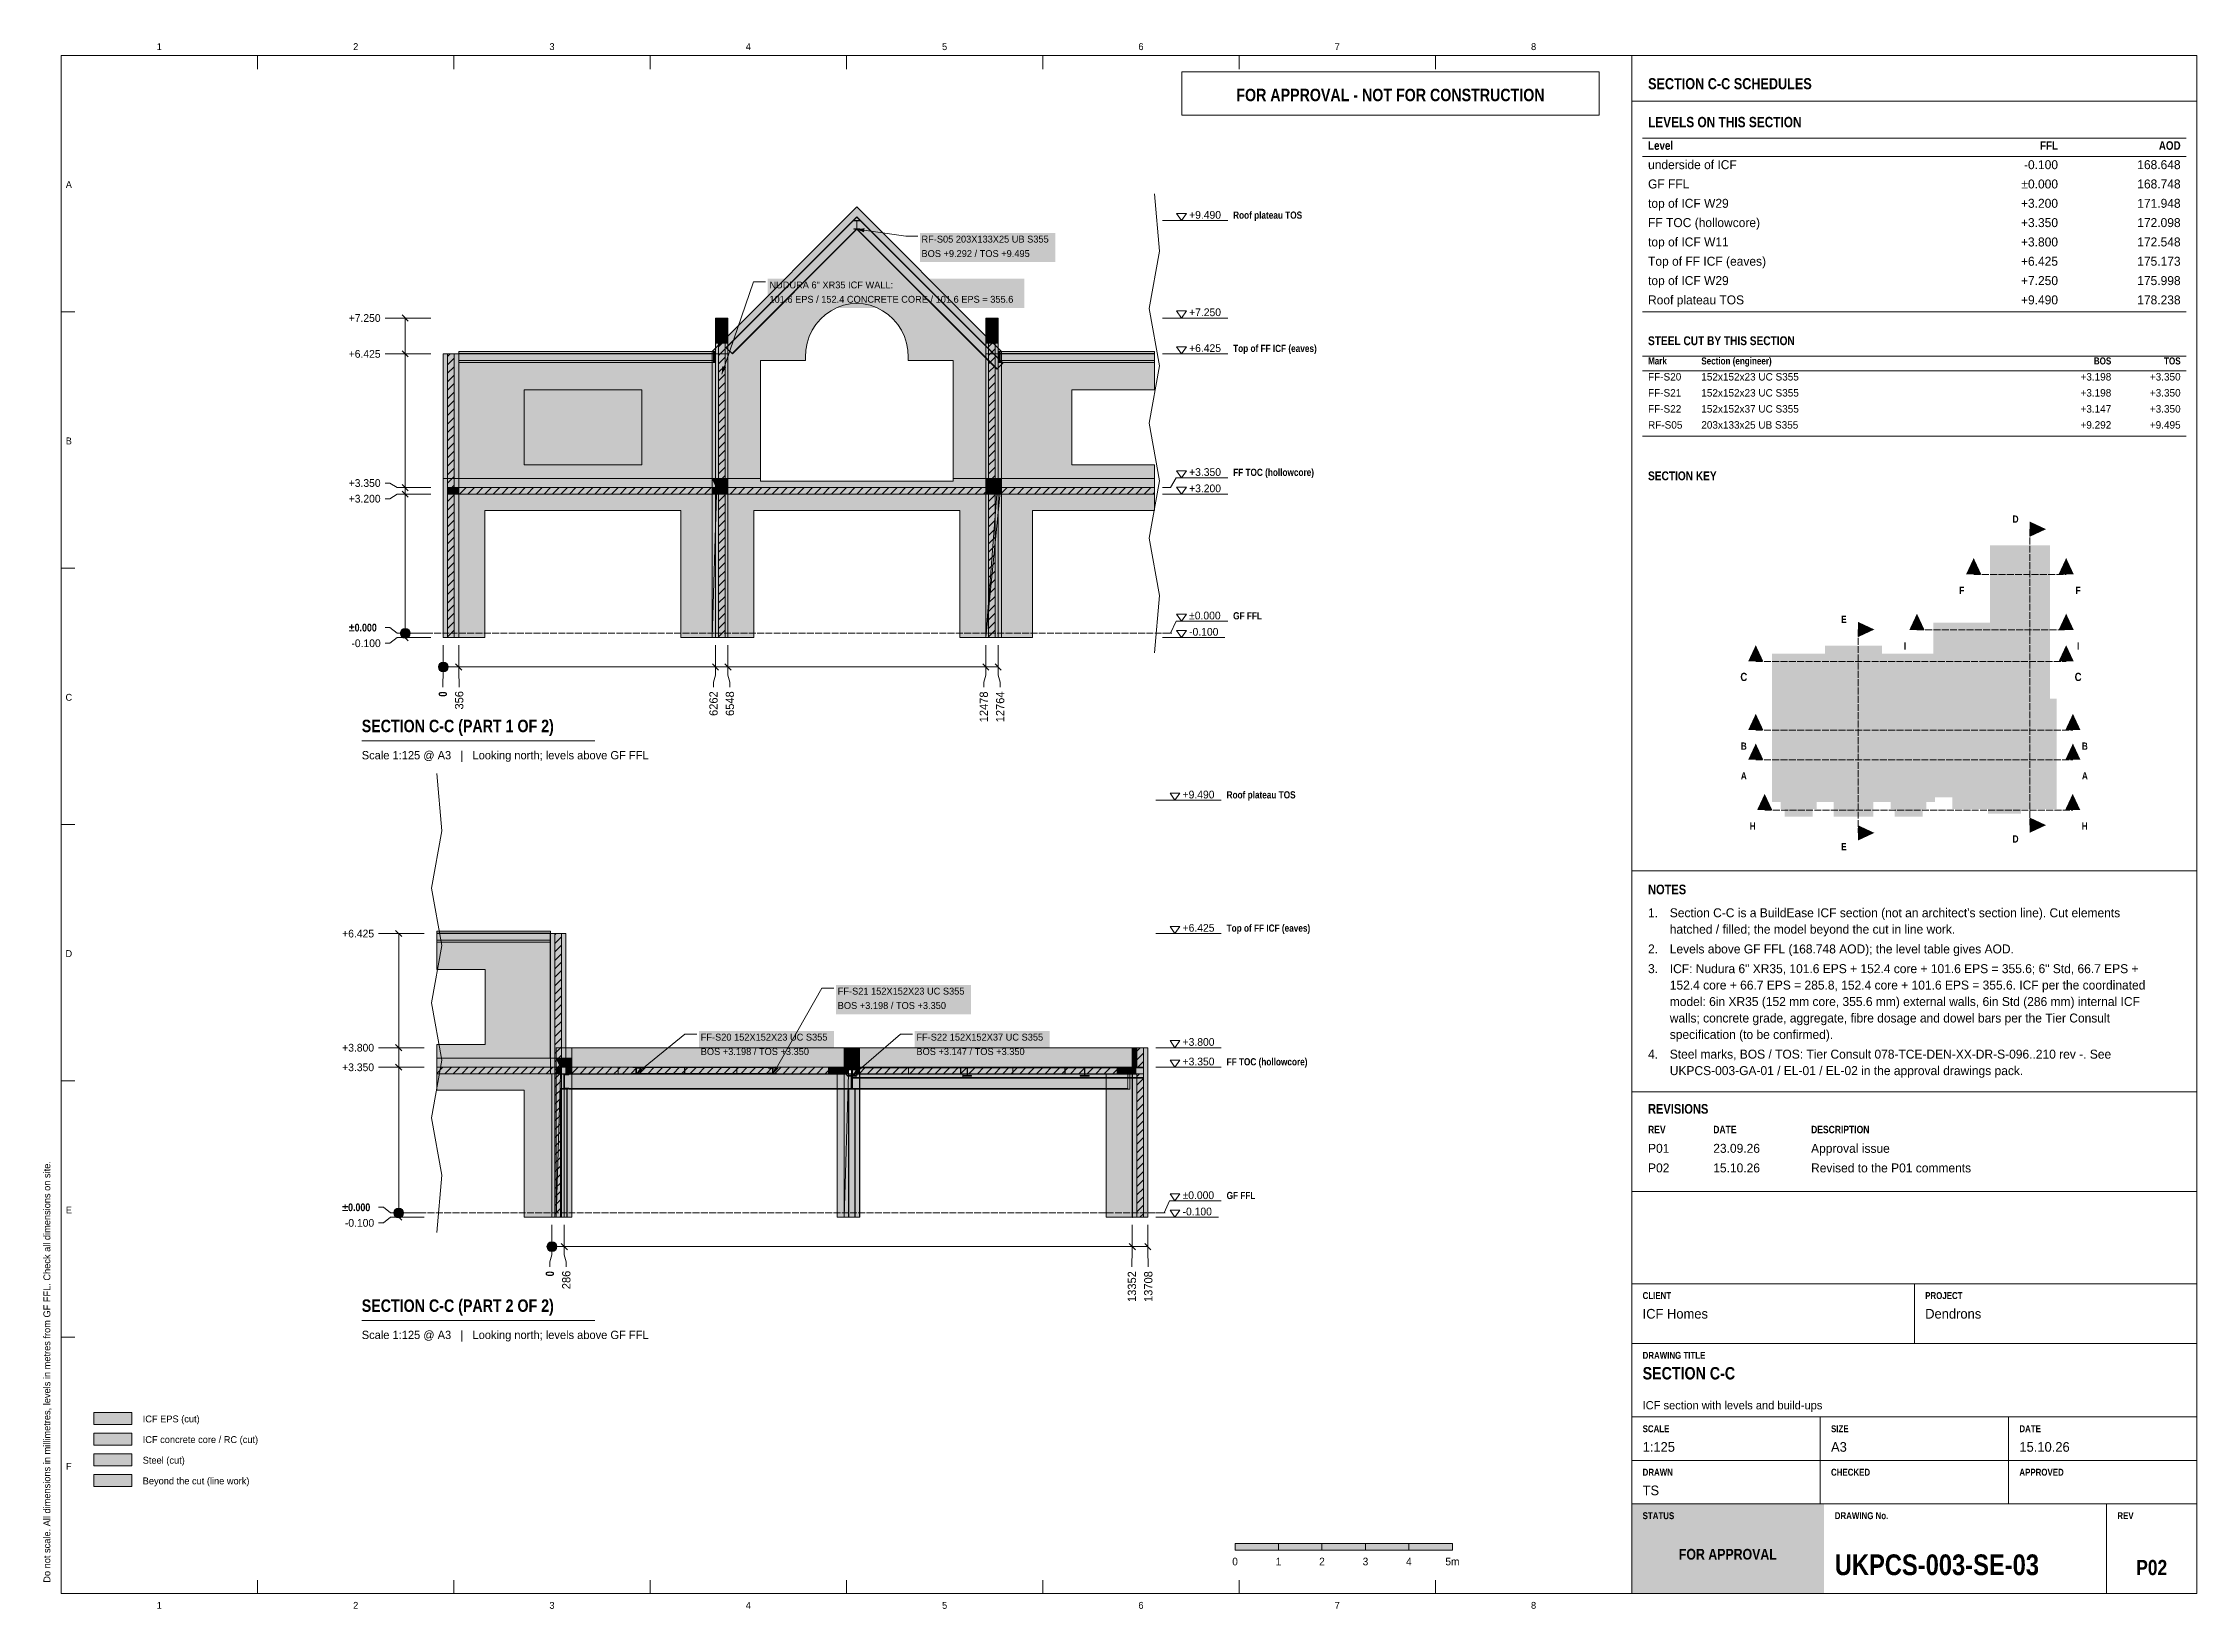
# Model space of a CAD drawing. Header units: millimetres. Extents: x 17 to 413, y 4 to 292.
import ezdxf
from ezdxf.enums import TextEntityAlignment as Align

# ---------------------------------------------------------------- set-up
doc = ezdxf.new("R2010")
doc.units = ezdxf.units.MM
doc.linetypes.add('DASHED', pattern=[1.524, 1.27, -0.254])
for name, color, linetype in [('FILL-C_B2B2B8', 7, 'Continuous'), ('FILL-C_BDBDBF', 7, 'Continuous'), ('FILL-EPS', 7, 'Continuous'), ('FILL-INK', 7, 'Continuous'), ('FILL-LIGHT', 7, 'Continuous'), ('FILL-RED', 7, 'Continuous'), ('FILL-STEEL', 7, 'Continuous'), ('FILL-STEEL_GREY', 7, 'Continuous'), ('FILL-TEAL', 7, 'Continuous'), ('FILL-TIMBER', 7, 'Continuous'), ('FILL-WHITE', 7, 'Continuous'), ('LINE-C_B2B2B8-DASH', 7, 'DASHED'), ('LINE-CORE', 7, 'Continuous'), ('LINE-INK', 7, 'Continuous'), ('LINE-RED', 7, 'Continuous'), ('LINE-RED-DASH', 7, 'DASHED'), ('LINE-STEEL-DASH', 7, 'DASHED'), ('LINE-STEEL_GREY', 7, 'Continuous'), ('LINE-TEAL', 7, 'Continuous'), ('TEXT-C_B2B2B8', 7, 'Continuous'), ('TEXT-EPS', 7, 'Continuous'), ('TEXT-INK', 7, 'Continuous'), ('TEXT-RED', 7, 'Continuous'), ('TEXT-STEEL', 7, 'Continuous'), ('TEXT-STEEL_GREY', 7, 'Continuous'), ('TEXT-TEAL', 7, 'Continuous'), ('TEXT-TEAL_DK', 7, 'Continuous'), ('TEXT-WHITE', 7, 'Continuous')]:
    doc.layers.add(name, color=color, linetype=linetype)
doc.styles.add('OpenSansCondensed-Bold', font='OpenSansCondensed-Bold.ttf')

msp = doc.modelspace()

# ---------------------------------------------------------------- texts
at = {"layer": 'TEXT-C_B2B2B8', "style": 'OpenSansCondensed-Bold'}
for s, p in [('D', (379.63, 204.05)), ('F', (369.72, 190.94)), ('F', (391.14, 190.94)), ('E', (348.04, 185.59)), ('I', (359.28, 180.7)), ('I', (391.14, 180.7)), ('B', (329.62, 162.28)), ('B', (392.38, 162.28)), ('A', (329.62, 156.81)), ('A', (392.38, 156.81)), ('H', (331.26, 147.56)), ('H', (392.34, 147.56)), ('E', (348.04, 143.77)), ('D', (379.63, 145.19))]:
    msp.add_text(s, height=1.32, dxfattribs=at).set_placement(p, align=Align.CENTER)
at = {"layer": 'TEXT-EPS', "style": 'OpenSansCondensed-Bold'}
msp.add_text('STATUS', height=1.27, dxfattribs=at).set_placement((311, 20.7))
at = {"layer": 'TEXT-INK', "style": 'OpenSansCondensed-Bold'}
for s, height, p in [('LEVELS ON THIS SECTION', 1.905, (312, 276.8)), ('STEEL CUT BY THIS SECTION', 1.6256, (312, 236.71)), ('±0.000', 1.422, (72.9, 184.03)), ('SECTION C-C (PART 1 OF 2)', 2.286, (75.3, 165.5)), ('NOTES', 1.778, (312, 135.67)), ('REVISIONS', 1.778, (312, 95.3)), ('±0.000', 1.422, (71.7, 77.37)), ('SECTION C-C (PART 2 OF 2)', 2.286, (75.3, 58.84)), ('SECTION C-C', 2.286, (311, 46.4)), ('UKPCS-003-SE-03', 3.81, (346.36, 10.4))]:
    msp.add_text(s, height=height, dxfattribs=at).set_placement(p)
at = {"layer": 'TEXT-INK'}
for s, height, p in [('underside of ICF', 1.651, (312, 269.09)), ('GF FFL', 1.651, (312, 265.54)), ('top of ICF W29', 1.651, (312, 261.98)), ('+9.490', 1.422, (227.55, 259.97)), ('FF TOC (hollowcore)', 1.651, (312, 258.43)), ('RF-S05 203X133X25 UB S355', 1.27, (178.3, 255.58)), ('BOS +9.292 / TOS +9.495', 1.27, (178.3, 252.93)), ('top of ICF W11', 1.651, (312, 254.87)), ('Top of FF ICF (eaves)', 1.651, (312, 251.32)), ('101.6 EPS / 152.4 CONCRETE CORE / 101.6 EPS = 355.6', 1.27, (150.32, 244.51)), ('NUDURA 6" XR35 ICF WALL:', 1.27, (150.32, 247.15)), ('top of ICF W29', 1.651, (312, 247.76)), ('Roof plateau TOS', 1.651, (312, 244.21)), ('+7.250', 1.422, (72.9, 240.99)), ('+7.250', 1.422, (227.55, 242.05)), ('+6.425', 1.422, (72.9, 234.39)), ('+6.425', 1.422, (227.55, 235.45)), ('FF-S20', 1.372, (312, 230.2)), ('152x152x23 UC S355', 1.3716, (321.8, 230.2)), ('FF-S21', 1.372, (312, 227.25)), ('152x152x23 UC S355', 1.3716, (321.8, 227.25)), ('FF-S22', 1.372, (312, 224.3)), ('RF-S05', 1.372, (312, 221.35)), ('203x133x25 UB S355', 1.3716, (321.8, 221.35)), ('152x152x37 UC S355', 1.3716, (321.8, 224.3)), ('+3.350', 1.422, (227.55, 212.65)), ('+3.350', 1.422, (72.9, 210.63)), ('+3.200', 1.422, (227.55, 209.65)), ('+3.200', 1.422, (72.9, 207.75)), ('±0.000', 1.422, (227.55, 186.25)), ('-0.100', 1.422, (73.4, 181.15)), ('-0.100', 1.422, (227.55, 183.25)), ('+9.490', 1.422, (226.35, 153.31)), ('1.', 1.651, (312, 131.44)), ("Section C-C is a BuildEase ICF section (not an architect's section line). Cut elements", 1.651, (316, 131.44)), ('+6.425', 1.422, (71.7, 127.73)), ('+6.425', 1.422, (226.35, 128.79)), ('hatched / filled; the model beyond the cut in line work.', 1.651, (316, 128.42)), ('2.', 1.651, (312, 124.79)), ('Levels above GF FFL (168.748 AOD); the level table gives AOD.', 1.651, (316, 124.79)), ('ICF: Nudura 6" XR35, 101.6 EPS + 152.4 core + 101.6 EPS = 355.6; 6" Std, 66.7 EPS +', 1.651, (316, 121.16)), ('3.', 1.651, (312, 121.16)), ('152.4 core + 66.7 EPS = 285.8, 152.4 core + 101.6 EPS = 355.6. ICF per the coordinated', 1.651, (316, 118.14)), ('FF-S21 152X152X23 UC S355', 1.27, (162.89, 117.21)), ('BOS +3.198 / TOS +3.350', 1.27, (162.89, 114.57)), ('model: 6in XR35 (152 mm core, 355.6 mm) external walls, 6in Std (286 mm) internal ICF', 1.651, (316, 115.11)), ('walls; concrete grade, aggregate, fibre dosage and dowel bars per the Tier Consult', 1.651, (316, 112.08)), ('+3.800', 1.422, (71.7, 106.73)), ('FF-S20 152X152X23 UC S355', 1.27, (137.68, 108.75)), ('BOS +3.198 / TOS +3.350', 1.27, (137.68, 106.1)), ('FF-S22 152X152X37 UC S355', 1.27, (177.37, 108.75)), ('BOS +3.147 / TOS +3.350', 1.27, (177.37, 106.1)), ('+3.800', 1.422, (226.35, 107.79)), ('4.', 1.651, (312, 105.43)), ('specification (to be confirmed).', 1.651, (316, 109.05)), ('Steel marks, BOS / TOS: Tier Consult 078-TCE-DEN-XX-DR-S-096..210 rev -. See', 1.651, (316, 105.43)), ('+3.350', 1.422, (71.7, 103.13)), ('+3.350', 1.422, (226.35, 104.19)), ('UKPCS-003-GA-01 / EL-01 / EL-02 in the approval drawings pack.', 1.651, (316, 102.4)), ('P01', 1.651, (312, 88.1)), ('23.09.26', 1.651, (324, 88.1)), ('Approval issue', 1.651, (342, 88.1)), ('P02', 1.651, (312, 84.5)), ('15.10.26', 1.651, (324, 84.5)), ('Revised to the P01 comments', 1.651, (342, 84.5)), ('±0.000', 1.422, (226.35, 79.59)), ('-0.100', 1.422, (72.2, 74.5)), ('-0.100', 1.422, (226.35, 76.59)), ('Dendrons', 1.778, (363, 57.6)), ('ICF Homes', 1.778, (311, 57.6)), ('ICF EPS (cut)', 1.27, (35, 38.5)), ('ICF concrete core / RC (cut)', 1.27, (35, 34.7)), ('Steel (cut)', 1.27, (35, 30.9)), ('1:125', 1.778, (311, 33.1)), ('A3', 1.778, (345.67, 33.1)), ('15.10.26', 1.778, (380.33, 33.1)), ('Beyond the cut (line work)', 1.27, (35, 27.1)), ('TS', 1.778, (311, 25.1))]:
    msp.add_text(s, height=height, dxfattribs=at).set_placement(p)
for s, height, p in [('-0.100', 1.651, (387.44, 269.09)), ('168.648', 1.651, (410, 269.09)), ('±0.000', 1.651, (387.44, 265.54)), ('168.748', 1.651, (410, 265.54)), ('+3.200', 1.651, (387.44, 261.98)), ('171.948', 1.651, (410, 261.98)), ('+3.350', 1.651, (387.44, 258.43)), ('172.098', 1.651, (410, 258.43)), ('+3.800', 1.651, (387.44, 254.87)), ('172.548', 1.651, (410, 254.87)), ('+6.425', 1.651, (387.44, 251.32)), ('175.173', 1.651, (410, 251.32)), ('+7.250', 1.651, (387.44, 247.76)), ('+9.490', 1.651, (387.44, 244.21)), ('175.998', 1.651, (410, 247.76)), ('178.238', 1.651, (410, 244.21)), ('+3.198', 1.372, (397.24, 230.2)), ('+3.350', 1.372, (410, 230.2)), ('+3.198', 1.372, (397.24, 227.25)), ('+3.350', 1.372, (410, 227.25)), ('+3.147', 1.372, (397.24, 224.3)), ('+9.292', 1.372, (397.24, 221.35)), ('+3.350', 1.372, (410, 224.3)), ('+9.495', 1.372, (410, 221.35))]:
    msp.add_text(s, height=height, dxfattribs=at).set_placement(p, align=Align.RIGHT)
at = {"layer": 'TEXT-INK', "style": 'OpenSansCondensed-Bold'}
for p in [(90.98, 172.02), (110.68, 65.37)]:
    msp.add_text('0', height=1.52, rotation=90, dxfattribs=at).set_placement(p)
at = {"layer": 'TEXT-INK'}
for s, p in [('356', (93.99, 169.67)), ('6262', (140.79, 168.49)), ('6548', (143.81, 168.49)), ('12478', (190.52, 167.32)), ('12764', (193.54, 167.32)), ('286', (113.7, 63.01)), ('13352', (217.78, 60.66)), ('13708', (220.8, 60.66))]:
    msp.add_text(s, height=1.524, rotation=90, dxfattribs=at).set_placement(p)
for s, height, p in [('0', 1.4, (236, 12.2)), ('1', 1.4, (244, 12.2)), ('2', 1.4, (252, 12.2)), ('3', 1.4, (260, 12.2)), ('4', 1.4, (268, 12.2)), ('5m', 1.397, (276, 12.2))]:
    msp.add_text(s, height=height, dxfattribs=at).set_placement(p, align=Align.CENTER)
at = {"layer": 'TEXT-INK', "style": 'OpenSansCondensed-Bold'}
msp.add_text('P02', height=2.794, dxfattribs=at).set_placement((404.68, 10.4), align=Align.CENTER)
at = {"layer": 'TEXT-RED', "style": 'OpenSansCondensed-Bold'}
for s, height, p in [('FOR APPROVAL - NOT FOR CONSTRUCTION', 2.286, (264.6, 281.6)), ('C', 1.52, (329.62, 174.91)), ('C', 1.52, (391.14, 174.91))]:
    msp.add_text(s, height=height, dxfattribs=at).set_placement(p, align=Align.CENTER)
at = {"layer": 'TEXT-STEEL', "style": 'OpenSansCondensed-Bold'}
for s, height, p in [('Roof plateau TOS', 1.3208, (235.65, 259.97)), ('Top of FF ICF (eaves)', 1.3208, (235.65, 235.45)), ('FF TOC (hollowcore)', 1.3208, (235.65, 212.65)), ('GF FFL', 1.321, (235.65, 186.25)), ('Roof plateau TOS', 1.3208, (234.45, 153.31)), ('Top of FF ICF (eaves)', 1.3208, (234.45, 128.79)), ('FF TOC (hollowcore)', 1.3208, (234.45, 104.19)), ('GF FFL', 1.321, (234.45, 79.59))]:
    msp.add_text(s, height=height, dxfattribs=at).set_placement(p)
at = {"layer": 'TEXT-STEEL_GREY'}
for s, p in [('1', (38.06, 291)), ('2', (74.19, 291)), ('3', (110.31, 291)), ('4', (146.44, 291)), ('5', (182.56, 291)), ('6', (218.69, 291)), ('7', (254.81, 291)), ('8', (290.94, 291)), ('A', (21.4, 265.62)), ('B', (21.4, 218.45)), ('C', (21.4, 171.28)), ('D', (21.4, 124.12)), ('E', (21.4, 76.95)), ('F', (21.4, 29.78)), ('1', (38.06, 4.2)), ('2', (74.19, 4.2)), ('3', (110.31, 4.2)), ('4', (146.44, 4.2)), ('5', (182.56, 4.2)), ('6', (218.69, 4.2)), ('7', (254.81, 4.2)), ('8', (290.94, 4.2))]:
    msp.add_text(s, height=1.27, dxfattribs=at).set_placement(p, align=Align.CENTER)
at = {"layer": 'TEXT-STEEL_GREY', "style": 'OpenSansCondensed-Bold'}
for s, height, p in [('Level', 1.575, (312, 272.65)), ('Mark', 1.295, (312, 233.16)), ('Section (engineer)', 1.2954, (321.8, 233.16)), ('REV', 1.372, (312, 91.7)), ('DATE', 1.372, (324, 91.7)), ('DESCRIPTION', 1.3716, (342, 91.7)), ('CLIENT', 1.27, (311, 61.2)), ('PROJECT', 1.27, (363, 61.2)), ('DRAWING TITLE', 1.27, (311, 50.2)), ('SCALE', 1.27, (311, 36.7)), ('SIZE', 1.27, (345.67, 36.7)), ('DATE', 1.27, (380.33, 36.7)), ('DRAWN', 1.27, (311, 28.7)), ('CHECKED', 1.27, (345.67, 28.7)), ('APPROVED', 1.27, (380.33, 28.7)), ('DRAWING No.', 1.27, (346.36, 20.7)), ('REV', 1.27, (398.36, 20.7))]:
    msp.add_text(s, height=height, dxfattribs=at).set_placement(p)
for s, height, p in [('FFL', 1.575, (387.44, 272.65)), ('AOD', 1.575, (410, 272.65)), ('BOS', 1.295, (397.24, 233.16)), ('TOS', 1.295, (410, 233.16))]:
    msp.add_text(s, height=height, dxfattribs=at).set_placement(p, align=Align.RIGHT)
at = {"layer": 'TEXT-STEEL_GREY'}
for s, p in [('Scale 1:125 @ A3   |   Looking north; levels above GF FFL', (75.3, 160.5)), ('Scale 1:125 @ A3   |   Looking north; levels above GF FFL', (75.3, 53.84)), ('ICF section with levels and build-ups', (311, 40.9))]:
    msp.add_text(s, height=1.524, dxfattribs=at).set_placement(p)
msp.add_text('Do not scale. All dimensions in millimetres, levels in metres from GF FFL. Check all dimensions on site.', height=1.27, rotation=90, dxfattribs=at).set_placement((18, 9))
at = {"layer": 'TEXT-TEAL', "style": 'OpenSansCondensed-Bold'}
msp.add_text('SECTION C-C SCHEDULES', height=2.032, dxfattribs=at).set_placement((312, 283.8))
at = {"layer": 'TEXT-TEAL_DK', "style": 'OpenSansCondensed-Bold'}
msp.add_text('SECTION KEY', height=1.6256, dxfattribs=at).set_placement((312, 211.85))
at = {"layer": 'TEXT-WHITE', "style": 'OpenSansCondensed-Bold'}
msp.add_text('FOR APPROVAL', height=1.9812, dxfattribs=at).set_placement((326.68, 13.25), align=Align.CENTER)

# ---------------------------------------------------------------- hatches: boundary and pattern name
at = {"layer": 'FILL-C_B2B2B8', "true_color": 0xb2b2b8}
h = msp.add_hatch(color=256, dxfattribs=at)
h.dxf.hatch_style = 1
h.paths.add_polyline_path([(385.23, 202.85), (382.23, 204.25), (382.23, 201.45)])
h = msp.add_hatch(color=256, dxfattribs=at)
h.dxf.hatch_style = 1
h.paths.add_polyline_path([(371.92, 197.54), (370.52, 194.54), (373.32, 194.54)])
h = msp.add_hatch(color=256, dxfattribs=at)
h.dxf.hatch_style = 1
h.paths.add_polyline_path([(388.94, 197.54), (387.54, 194.54), (390.34, 194.54)])
h = msp.add_hatch(color=256, dxfattribs=at)
h.dxf.hatch_style = 1
h.paths.add_polyline_path([(361.48, 187.3), (360.08, 184.3), (362.88, 184.3)])
h = msp.add_hatch(color=256, dxfattribs=at)
h.dxf.hatch_style = 1
h.paths.add_polyline_path([(388.94, 187.3), (387.54, 184.3), (390.34, 184.3)])
h = msp.add_hatch(color=256, dxfattribs=at)
h.dxf.hatch_style = 1
h.paths.add_polyline_path([(353.64, 184.39), (350.64, 185.79), (350.64, 182.99)])
h = msp.add_hatch(color=256, dxfattribs=at)
h.dxf.hatch_style = 1
h.paths.add_polyline_path([(331.82, 168.88), (330.42, 165.88), (333.22, 165.88)])
h = msp.add_hatch(color=256, dxfattribs=at)
h.dxf.hatch_style = 1
h.paths.add_polyline_path([(390.18, 168.88), (388.78, 165.88), (391.58, 165.88)])
h = msp.add_hatch(color=256, dxfattribs=at)
h.dxf.hatch_style = 1
h.paths.add_polyline_path([(331.82, 163.41), (330.42, 160.41), (333.22, 160.41)])
h = msp.add_hatch(color=256, dxfattribs=at)
h.dxf.hatch_style = 1
h.paths.add_polyline_path([(390.18, 163.41), (388.78, 160.41), (391.58, 160.41)])
h = msp.add_hatch(color=256, dxfattribs=at)
h.dxf.hatch_style = 1
h.paths.add_polyline_path([(333.46, 154.16), (332.06, 151.16), (334.86, 151.16)])
h = msp.add_hatch(color=256, dxfattribs=at)
h.dxf.hatch_style = 1
h.paths.add_polyline_path([(390.14, 154.16), (388.74, 151.16), (391.54, 151.16)])
h = msp.add_hatch(color=256, dxfattribs=at)
h.dxf.hatch_style = 1
h.paths.add_polyline_path([(353.64, 146.97), (350.64, 148.37), (350.64, 145.57)])
h = msp.add_hatch(color=256, dxfattribs=at)
h.dxf.hatch_style = 1
h.paths.add_polyline_path([(385.23, 148.39), (382.23, 149.79), (382.23, 146.99)])
at = {"layer": 'FILL-C_BDBDBF', "true_color": 0xbdbdbf}
h = msp.add_hatch(color=256, dxfattribs=at)
h.dxf.hatch_style = 1
h.paths.add_polyline_path([(142.15, 210.5), (140.93, 210.5), (140.93, 241.7), (142.15, 241.7)])
h = msp.add_hatch(color=256, dxfattribs=at)
h.dxf.hatch_style = 1
h.paths.add_polyline_path([(191.87, 210.5), (190.65, 210.5), (190.65, 241.7), (191.87, 241.7)])
h = msp.add_hatch(color=256, dxfattribs=at)
h.dxf.hatch_style = 1
h.paths.add_polyline_path([(92.33, 210.51), (91.11, 210.51), (91.11, 235.1), (92.33, 235.1)])
h = msp.add_hatch(color=256, dxfattribs=at)
h.dxf.hatch_style = 1
h.paths.add_polyline_path([(91.11, 209.29), (91.18, 209.29), (92.33, 209.29), (92.33, 182.9), (91.11, 182.9)])
h = msp.add_hatch(color=256, dxfattribs=at)
h.dxf.hatch_style = 1
h.paths.add_polyline_path([(142.15, 182.9), (140.93, 182.9), (140.93, 209.3), (142.15, 209.3)])
h = msp.add_hatch(color=256, dxfattribs=at)
h.dxf.hatch_style = 1
h.paths.add_polyline_path([(191.87, 182.9), (190.65, 182.9), (190.65, 209.3), (191.87, 209.3)])
h = msp.add_hatch(color=256, dxfattribs=at)
h.dxf.hatch_style = 1
h.paths.add_polyline_path([(112.04, 76.24), (110.82, 76.24), (110.82, 128.44), (112.04, 128.44)])
h = msp.add_hatch(color=256, dxfattribs=at)
h.dxf.hatch_style = 1
h.paths.add_polyline_path([(217.92, 103.85), (217.92, 107.44), (219.14, 107.44), (219.14, 76.24), (217.92, 76.24), (217.92, 102.63), (218.65, 102.63), (219.14, 102.63), (219.14, 102.93), (219.14, 103.85)])
h = msp.add_hatch(color=256, dxfattribs=at)
h.dxf.hatch_style = 1
h.paths.add_polyline_path([(26, 34.3), (33, 34.3), (33, 36.5), (26, 36.5)])
at = {"layer": 'FILL-EPS', "true_color": 0xccffff}
h = msp.add_hatch(color=256, dxfattribs=at)
h.dxf.hatch_style = 1
h.paths.add_polyline_path([(140.93, 210.5), (140.39, 210.5), (140.39, 221.11), (140.39, 241.7), (140.91, 241.7), (140.93, 241.7)])
h = msp.add_hatch(color=256, dxfattribs=at)
h.dxf.hatch_style = 1
h.paths.add_polyline_path([(142.68, 221.11), (142.68, 212.74), (142.68, 210.5), (142.51, 210.5), (142.46, 210.5), (142.42, 210.5), (142.15, 210.5), (142.15, 241.7), (142.68, 241.7)])
h = msp.add_hatch(color=256, dxfattribs=at)
h.dxf.hatch_style = 1
h.paths.add_polyline_path([(190.65, 210.5), (190.12, 210.5), (190.12, 221.11), (190.12, 241.7), (190.64, 241.7), (190.65, 241.7)])
h = msp.add_hatch(color=256, dxfattribs=at)
h.dxf.hatch_style = 1
h.paths.add_polyline_path([(192.41, 221.11), (192.41, 212.74), (192.41, 210.5), (192.24, 210.5), (192.19, 210.5), (192.15, 210.5), (191.87, 210.5), (191.87, 241.7), (192.41, 241.7)])
h = msp.add_hatch(color=256, dxfattribs=at)
h.dxf.hatch_style = 1
h.paths.add_polyline_path([(90.3, 209.74), (90.3, 211.68), (90.3, 211.77), (90.3, 211.83), (90.3, 211.87), (90.3, 212.16), (90.3, 212.41), (90.3, 212.42), (90.3, 212.46), (90.3, 212.48), (90.3, 234.1), (90.3, 234.72), (90.3, 234.75), (90.3, 234.79), (90.3, 234.81), (90.3, 235.1), (90.4, 235.1), (91.11, 235.1), (91.11, 210.51), (91.11, 210.51), (91.11, 209.33), (91.11, 209.29), (91.11, 209.29), (91.11, 182.9), (90.3, 182.9)])
h = msp.add_hatch(color=256, dxfattribs=at)
h.dxf.hatch_style = 1
h.paths.add_polyline_path([(93.15, 234.81), (93.15, 234.79), (93.15, 234.75), (93.15, 234.72), (93.15, 213.1), (93.15, 212.48), (93.15, 212.46), (93.15, 212.42), (93.15, 212.41), (93.15, 212.16), (93.15, 212.1), (93.15, 210.51), (93.08, 210.51), (92.33, 210.51), (92.33, 235.1), (93.15, 235.1)])
h = msp.add_hatch(color=256, dxfattribs=at)
h.dxf.hatch_style = 1
h.paths.add_polyline_path([(93.15, 209.09), (93.15, 209.04), (93.15, 184.84), (93.15, 182.9), (92.91, 182.9), (92.33, 182.9), (92.33, 209.29), (93.15, 209.29), (93.15, 209.14), (93.15, 209.12)])
h = msp.add_hatch(color=256, dxfattribs=at)
h.dxf.hatch_style = 1
h.paths.add_polyline_path([(140.39, 209.02), (140.39, 209.3), (140.93, 209.3), (140.93, 182.9), (140.39, 182.9), (140.39, 207.08), (140.39, 207.09), (140.39, 208.95)])
h = msp.add_hatch(color=256, dxfattribs=at)
h.dxf.hatch_style = 1
h.paths.add_polyline_path([(142.65, 209.3), (142.68, 209.3), (142.68, 209.02), (142.68, 208.95), (142.68, 184.78), (142.68, 182.9), (142.49, 182.9), (142.15, 182.9), (142.15, 209.3), (142.56, 209.3)])
h = msp.add_hatch(color=256, dxfattribs=at)
h.dxf.hatch_style = 1
h.paths.add_polyline_path([(190.12, 208.95), (190.12, 209.02), (190.12, 209.3), (190.21, 209.3), (190.24, 209.3), (190.65, 209.3), (190.65, 182.9), (190.12, 182.9), (190.12, 204.88), (190.12, 208.6), (190.12, 208.84)])
h = msp.add_hatch(color=256, dxfattribs=at)
h.dxf.hatch_style = 1
h.paths.add_polyline_path([(192.41, 209.02), (192.41, 208.95), (192.41, 208.84), (192.41, 208.6), (192.41, 208.59), (192.41, 186.62), (192.41, 182.9), (192.02, 182.9), (191.87, 182.9), (191.87, 209.3), (192.41, 209.3)])
h = msp.add_hatch(color=256, dxfattribs=at)
h.dxf.hatch_style = 1
h.paths.add_polyline_path([(110.01, 102.64), (110.01, 102.75), (110.01, 102.77), (110.01, 126.71), (110.01, 128.44), (110.21, 128.44), (110.82, 128.44), (110.82, 76.24), (110.29, 76.24), (110.29, 96.88), (110.29, 96.89), (110.29, 102.64)])
h = msp.add_hatch(color=256, dxfattribs=at)
h.dxf.hatch_style = 1
h.paths.add_polyline_path([(112.85, 104.5), (112.85, 102.77), (112.85, 102.75), (112.85, 102.64), (112.75, 102.64), (112.58, 102.64), (112.58, 102.64), (112.58, 82.2), (112.58, 76.24), (112.06, 76.24), (112.04, 76.24), (112.04, 128.44), (112.85, 128.44)])
h = msp.add_hatch(color=256, dxfattribs=at)
h.dxf.hatch_style = 1
h.paths.add_polyline_path([(217.11, 103.85), (217.11, 104.72), (217.11, 107.44), (217.92, 107.44), (217.92, 103.85), (217.6, 103.85)])
h = msp.add_hatch(color=256, dxfattribs=at)
h.dxf.hatch_style = 1
h.paths.add_polyline_path([(219.95, 107.44), (219.95, 99.68), (219.95, 76.24), (219.14, 76.24), (219.14, 107.44), (219.24, 107.44)])
h = msp.add_hatch(color=256, dxfattribs=at)
h.dxf.hatch_style = 1
h.paths.add_polyline_path([(217.11, 76.24), (217.11, 96.24), (217.11, 102.63), (217.92, 102.63), (217.92, 76.24), (217.81, 76.24)])
h = msp.add_hatch(color=256, dxfattribs=at)
h.dxf.hatch_style = 1
h.paths.add_polyline_path([(26, 38.1), (33, 38.1), (33, 40.3), (26, 40.3)])
at = {"layer": 'FILL-INK', "true_color": 0x1a1a1f}
h = msp.add_hatch(color=256, dxfattribs=at)
h.dxf.hatch_style = 1
h.paths.add_polyline_path([(166.4, 258.03), (167.84, 258.22), (167.73, 257.46)])
h = msp.add_hatch(color=256, dxfattribs=at)
h.dxf.hatch_style = 1
h.paths.add_polyline_path([(141.54, 231.4), (141.64, 232.85), (142.35, 232.6)])
h = msp.add_hatch(color=256, dxfattribs=at)
h.dxf.hatch_style = 1
h.paths.add_polyline_path([(125.78, 102.63), (126.62, 103.8), (127.1, 103.21)])
h = msp.add_hatch(color=256, dxfattribs=at)
h.dxf.hatch_style = 1
h.paths.add_polyline_path([(150.99, 102.63), (151.35, 104.03), (152.01, 103.65)])
h = msp.add_hatch(color=256, dxfattribs=at)
h.dxf.hatch_style = 1
h.paths.add_polyline_path([(165.47, 102.22), (166.29, 103.42), (166.78, 102.84)])
at = {"layer": 'FILL-INK', "true_color": 0x14141a}
h = msp.add_hatch(color=256, dxfattribs=at)
h.dxf.hatch_style = 1
h.paths.add_polyline_path([(236, 15), (244, 15), (244, 16.2), (236, 16.2)])
h = msp.add_hatch(color=256, dxfattribs=at)
h.dxf.hatch_style = 1
h.paths.add_polyline_path([(252, 15), (260, 15), (260, 16.2), (252, 16.2)])
h = msp.add_hatch(color=256, dxfattribs=at)
h.dxf.hatch_style = 1
h.paths.add_polyline_path([(268, 15), (276, 15), (276, 16.2), (268, 16.2)])
at = {"layer": 'FILL-LIGHT', "true_color": 0xcccccf}
h = msp.add_hatch(color=256, dxfattribs=at)
h.dxf.hatch_style = 1
h.paths.add_polyline_path([(141.53, 210.5), (141.53, 209.98), (141.53, 209.3), (112.95, 209.3), (91.08, 209.3), (91.08, 209.82), (91.08, 210.5), (119.65, 210.5)])
h = msp.add_hatch(color=256, dxfattribs=at)
h.dxf.hatch_style = 1
h.paths.add_polyline_path([(191.26, 210.5), (191.26, 209.72), (191.26, 209.3), (173.69, 209.3), (141.55, 209.3), (141.55, 210.08), (141.55, 210.5), (159.11, 210.5)])
h = msp.add_hatch(color=256, dxfattribs=at)
h.dxf.hatch_style = 1
h.paths.add_polyline_path([(194.47, 209.3), (191.28, 209.3), (191.28, 209.38), (191.28, 210.5), (221.15, 210.5), (221.15, 209.3)])
h = msp.add_hatch(color=256, dxfattribs=at)
h.dxf.hatch_style = 1
h.paths.add_polyline_path([(111.42, 103.84), (111.42, 103.77), (111.42, 102.64), (89.1, 102.64), (89.1, 103.84), (108.23, 103.84)])
h = msp.add_hatch(color=256, dxfattribs=at)
h.dxf.hatch_style = 1
h.paths.add_polyline_path([(122.46, 103.84), (122.46, 103.78), (122.46, 102.64), (113.42, 102.64), (112.88, 102.64), (112.88, 102.71), (112.88, 103.84), (121.93, 103.84)])
h = msp.add_hatch(color=256, dxfattribs=at)
h.dxf.hatch_style = 1
h.paths.add_polyline_path([(125.13, 103.84), (131.65, 103.84), (134.7, 103.84), (134.7, 103.46), (134.7, 102.64), (128.18, 102.64), (125.13, 102.64), (122.63, 102.64), (122.48, 102.64), (122.48, 102.71), (122.48, 103.84), (124.98, 103.84)])
h = msp.add_hatch(color=256, dxfattribs=at)
h.dxf.hatch_style = 1
h.paths.add_polyline_path([(144.3, 103.84), (144.3, 103.46), (144.3, 102.64), (137.78, 102.64), (134.73, 102.64), (134.73, 103.03), (134.73, 103.84), (141.25, 103.84)])
h = msp.add_hatch(color=256, dxfattribs=at)
h.dxf.hatch_style = 1
h.paths.add_polyline_path([(144.33, 103.03), (144.33, 103.84), (149.31, 103.84), (151.64, 103.84), (160.68, 103.84), (161.22, 103.84), (161.22, 103.78), (161.22, 102.64), (152.17, 102.64), (151.64, 102.64), (146.66, 102.64), (144.33, 102.64)])
h = msp.add_hatch(color=256, dxfattribs=at)
h.dxf.hatch_style = 1
h.paths.add_polyline_path([(164.62, 103.84), (164.62, 103.78), (164.62, 102.64), (161.43, 102.64), (161.24, 102.64), (161.24, 102.71), (161.24, 103.84), (164.43, 103.84)])
h = msp.add_hatch(color=256, dxfattribs=at)
h.dxf.hatch_style = 1
h.paths.add_polyline_path([(175.9, 103.84), (175.9, 103.76), (175.9, 102.64), (166.97, 102.64), (166.32, 102.64), (166.32, 102.73), (166.32, 103.84), (175.25, 103.84)])
h = msp.add_hatch(color=256, dxfattribs=at)
h.dxf.hatch_style = 1
h.paths.add_polyline_path([(185.5, 103.84), (185.5, 103.76), (185.5, 102.64), (176.57, 102.64), (175.92, 102.64), (175.92, 102.73), (175.92, 103.84), (184.85, 103.84)])
h = msp.add_hatch(color=256, dxfattribs=at)
h.dxf.hatch_style = 1
h.paths.add_polyline_path([(195.1, 103.84), (195.1, 103.76), (195.1, 102.64), (186.17, 102.64), (185.52, 102.64), (185.52, 102.73), (185.52, 103.84), (194.45, 103.84)])
h = msp.add_hatch(color=256, dxfattribs=at)
h.dxf.hatch_style = 1
h.paths.add_polyline_path([(204.7, 103.84), (204.7, 103.76), (204.7, 102.64), (195.77, 102.64), (195.12, 102.64), (195.12, 102.73), (195.12, 103.84), (204.05, 103.84)])
h = msp.add_hatch(color=256, dxfattribs=at)
h.dxf.hatch_style = 1
h.paths.add_polyline_path([(214.3, 103.84), (214.3, 103.76), (214.3, 102.64), (205.37, 102.64), (204.72, 102.64), (204.72, 102.73), (204.72, 103.84), (213.65, 103.84)])
h = msp.add_hatch(color=256, dxfattribs=at)
h.dxf.hatch_style = 1
h.paths.add_polyline_path([(217.73, 103.84), (217.73, 103.76), (217.73, 102.64), (214.55, 102.64), (214.32, 102.64), (214.32, 102.73), (214.32, 103.84), (217.5, 103.84)])
at = {"layer": 'FILL-RED', "true_color": 0xcc141a}
h = msp.add_hatch(color=256, dxfattribs=at)
h.dxf.hatch_style = 1
h.paths.add_polyline_path([(331.82, 181.51), (330.42, 178.51), (333.22, 178.51)])
h = msp.add_hatch(color=256, dxfattribs=at)
h.dxf.hatch_style = 1
h.paths.add_polyline_path([(388.94, 181.51), (387.54, 178.51), (390.34, 178.51)])
at = {"layer": 'FILL-STEEL', "true_color": 0x0d2973}
h = msp.add_hatch(color=256, dxfattribs=at)
h.dxf.hatch_style = 1
h.paths.add_polyline_path([(165.87, 258.03), (165.87, 258.06), (165.87, 258.1), (166.16, 258.1), (166.38, 258.1), (166.38, 258.73), (166.38, 259.6), (166.08, 259.6), (165.87, 259.6), (165.87, 259.62), (165.87, 259.66), (166.48, 259.66), (166.93, 259.66), (166.93, 259.63), (166.93, 259.6), (166.64, 259.6), (166.42, 259.6), (166.42, 258.96), (166.42, 258.1), (166.72, 258.1), (166.93, 258.1), (166.93, 258.07), (166.93, 258.03), (166.32, 258.03)])
h = msp.add_hatch(color=256, dxfattribs=at)
h.dxf.hatch_style = 1
h.paths.add_polyline_path([(125.17, 102.63), (125.17, 102.68), (125.17, 102.68), (125.2, 102.68), (125.75, 102.68), (125.75, 103.73), (125.75, 103.79), (125.72, 103.79), (125.17, 103.79), (125.17, 103.84), (125.17, 103.84), (125.23, 103.84), (126.38, 103.84), (126.38, 103.79), (126.38, 103.79), (126.35, 103.79), (125.8, 103.79), (125.8, 102.74), (125.8, 102.68), (125.83, 102.68), (126.38, 102.68), (126.38, 102.63), (126.38, 102.63), (126.32, 102.63)])
h = msp.add_hatch(color=256, dxfattribs=at)
h.dxf.hatch_style = 1
h.paths.add_polyline_path([(150.38, 102.63), (150.38, 102.68), (150.38, 102.68), (150.41, 102.68), (150.97, 102.68), (150.97, 103.73), (150.97, 103.79), (150.94, 103.79), (150.38, 103.79), (150.38, 103.84), (150.38, 103.84), (150.45, 103.84), (151.6, 103.84), (151.6, 103.79), (151.6, 103.79), (151.57, 103.79), (151.01, 103.79), (151.01, 102.74), (151.01, 102.68), (151.05, 102.68), (151.6, 102.68), (151.6, 102.63), (151.6, 102.63), (151.53, 102.63)])
h = msp.add_hatch(color=256, dxfattribs=at)
h.dxf.hatch_style = 1
h.paths.add_polyline_path([(164.66, 102.22), (164.66, 102.3), (164.66, 102.31), (164.7, 102.31), (165.44, 102.31), (165.44, 103.68), (165.44, 103.76), (165.4, 103.76), (164.66, 103.76), (164.66, 103.84), (164.66, 103.84), (164.74, 103.84), (166.29, 103.84), (166.29, 103.76), (166.29, 103.76), (166.24, 103.76), (165.5, 103.76), (165.5, 102.38), (165.5, 102.31), (165.54, 102.31), (166.29, 102.31), (166.29, 102.22), (166.29, 102.22), (166.2, 102.22)])
h = msp.add_hatch(color=256, dxfattribs=at)
h.dxf.hatch_style = 1
h.paths.add_polyline_path([(26, 30.5), (33, 30.5), (33, 32.7), (26, 32.7)])
at = {"layer": 'FILL-STEEL_GREY', "true_color": 0x737378}
h = msp.add_hatch(color=256, dxfattribs=at)
h.dxf.hatch_style = 1
h.paths.add_polyline_path([(336.41, 152.63), (334.82, 152.63), (334.82, 179.97), (344.58, 179.97), (344.58, 181.39), (355.07, 181.39), (355.07, 179.97), (364.48, 179.97), (364.48, 185.65), (374.92, 185.65), (374.92, 199.85), (385.94, 199.85), (385.94, 171.64), (387.18, 171.64), (387.18, 151.39), (380.62, 151.39), (380.62, 150.5), (374.56, 150.5), (374.56, 151.39), (368, 151.39), (368, 153.52), (364.83, 153.52), (364.83, 152.63), (363.23, 152.63), (363.23, 151.39), (362.89, 151.39), (362.89, 151.38), (362.52, 151.38), (362.52, 149.97), (357.35, 149.97), (357.35, 151.38), (356.98, 151.38), (356.98, 151.39), (356.64, 151.39), (356.64, 152.63), (353.47, 152.63), (353.47, 149.97), (346.17, 149.97), (346.17, 152.63), (343, 152.63), (343, 151.39), (342.66, 151.39), (342.66, 151.38), (342.29, 151.38), (342.29, 149.97), (337.12, 149.97), (337.12, 151.38), (336.75, 151.38), (336.75, 151.39), (336.41, 151.39), (336.41, 152.63)])
h.paths.add_polyline_path([(368.5, 161.27), (368.5, 154.08), (368.56, 154.08), (368.56, 151.95), (375.13, 151.95), (375.13, 151.06), (380.06, 151.06), (380.06, 151.95), (386.62, 151.95), (386.62, 161.27), (368.5, 161.27)], flags=0)
h.paths.add_polyline_path([(386.62, 161.72), (386.62, 171.07), (385.38, 171.07), (385.38, 199.29), (375.48, 199.29), (375.48, 185.09), (365.04, 185.09), (365.04, 179.41), (364.82, 179.41), (364.82, 154.08), (368.05, 154.08), (368.05, 161.72), (386.62, 161.72)], flags=0)
h.paths.add_polyline_path([(335.38, 153.19), (336.98, 153.19), (336.98, 151.95), (337.68, 151.95), (337.68, 151.94), (341.73, 151.94), (341.73, 151.95), (342.44, 151.95), (342.44, 153.19), (346.73, 153.19), (346.73, 150.53), (352.91, 150.53), (352.91, 153.19), (357.2, 153.19), (357.2, 151.95), (357.91, 151.95), (357.91, 151.94), (361.96, 151.94), (361.96, 151.95), (362.67, 151.95), (362.67, 153.19), (364.26, 153.19), (364.26, 179.41), (354.95, 179.41), (354.95, 155.68), (354.5, 155.68), (354.5, 179.42), (354.5, 179.42), (354.5, 180.83), (345.14, 180.83), (345.14, 179.42), (345.14, 179.42), (345.14, 179.42), (345.14, 179.42), (345.14, 178.96), (345.14, 178.38), (345.14, 178), (345.14, 172.98), (345.14, 170.93), (345.14, 170.54), (345.14, 170.48), (345.14, 170.37), (345.14, 170.16), (345.14, 169.89), (345.14, 169.89), (345.14, 169.57), (345.14, 169.55), (345.14, 167.12), (345.14, 167.08), (345.14, 166.93), (345.14, 166.93), (345.14, 166.93), (345.14, 165.8), (345.14, 165.8), (345.14, 165.4), (345.14, 162.85), (345.14, 161.26), (345.14, 155.68), (344.9, 155.68), (344.9, 155.68), (344.81, 155.68), (344.69, 155.68), (344.69, 156.15), (344.69, 159.08), (344.69, 163.81), (344.69, 165.22), (344.69, 168.73), (344.69, 169.1), (344.69, 169.1), (344.69, 170.16), (344.69, 171.38), (344.69, 171.38), (344.69, 179.26), (344.69, 179.41), (335.38, 179.41), (335.38, 153.19)], flags=0)
h.paths.add_polyline_path([(361.96, 151.38), (357.91, 151.38), (357.91, 150.53), (361.96, 150.53), (361.96, 151.38)], flags=0)
h.paths.add_polyline_path([(337.68, 151.38), (337.68, 150.53), (341.73, 150.53), (341.73, 151.38), (337.68, 151.38)], flags=0)
at = {"layer": 'FILL-TEAL', "true_color": 0x009e85}
h = msp.add_hatch(color=256, dxfattribs=at)
h.dxf.hatch_style = 1
h.paths.add_polyline_path([(309.01, 7), (344.37, 7), (344.37, 23.5), (309.01, 23.5)])
at = {"layer": 'FILL-TIMBER', "true_color": 0xedd6a8}
h = msp.add_hatch(color=256, dxfattribs=at)
h.dxf.hatch_style = 1
h.paths.add_polyline_path([(93.15, 235.53), (125.43, 235.53), (140.03, 235.53), (140.03, 235.41), (140.03, 235.16), (107.75, 235.16), (93.15, 235.16), (93.15, 235.27)])
h = msp.add_hatch(color=256, dxfattribs=at)
h.dxf.hatch_style = 1
h.paths.add_polyline_path([(93.15, 233.88), (125.43, 233.88), (140.03, 233.88), (140.03, 233.76), (140.03, 233.5), (107.75, 233.5), (93.15, 233.5), (93.15, 233.62)])
h = msp.add_hatch(color=256, dxfattribs=at)
h.dxf.hatch_style = 1
h.paths.add_polyline_path([(140.02, 234.15), (140.02, 235.53), (140.03, 235.53), (140.03, 235.53), (140.06, 235.53), (140.39, 235.53), (140.39, 233.65), (140.39, 233.5), (140.37, 233.5), (140.03, 233.5), (140.02, 233.5), (140.02, 233.5)])
h = msp.add_hatch(color=256, dxfattribs=at)
h.dxf.hatch_style = 1
h.paths.add_polyline_path([(192.41, 235.53), (192.44, 235.53), (192.77, 235.53), (192.78, 235.53), (192.79, 235.53), (192.79, 234.89), (192.79, 233.5), (192.77, 233.5), (192.77, 233.5), (192.74, 233.5), (192.41, 233.5), (192.41, 235.38)])
h = msp.add_hatch(color=256, dxfattribs=at)
h.dxf.hatch_style = 1
h.paths.add_polyline_path([(192.77, 235.53), (221.15, 235.53), (221.15, 235.16), (207.37, 235.16), (192.77, 235.16), (192.77, 235.27)])
h = msp.add_hatch(color=256, dxfattribs=at)
h.dxf.hatch_style = 1
h.paths.add_polyline_path([(192.77, 233.88), (221.15, 233.88), (221.15, 233.5), (207.37, 233.5), (192.77, 233.5), (192.77, 233.62)])
h = msp.add_hatch(color=256, dxfattribs=at)
h.dxf.hatch_style = 1
h.paths.add_polyline_path([(95.4, 128.88), (110.01, 128.88), (110.01, 128.76), (110.01, 128.5), (89.1, 128.5), (89.1, 128.88)])
h = msp.add_hatch(color=256, dxfattribs=at)
h.dxf.hatch_style = 1
h.paths.add_polyline_path([(95.4, 127.22), (110.01, 127.22), (110.01, 127.1), (110.01, 126.84), (89.1, 126.84), (89.1, 127.22)])
at = {"layer": 'FILL-WHITE', "true_color": 0xffffff}
h = msp.add_hatch(color=256, dxfattribs=at)
h.dxf.hatch_style = 1
h.paths.add_polyline_path([(166.4, 262.14), (190.16, 238.39), (190.16, 212.16), (184.15, 212.16), (184.15, 233.9), (175.87, 233.9), (175.87, 234.5), (175.79, 235.79), (175.55, 237.06), (175.15, 238.28), (174.6, 239.44), (173.92, 240.51), (173.1, 241.48), (172.17, 242.33), (171.14, 243.05), (170.03, 243.62), (168.86, 244.04), (167.64, 244.29), (166.41, 244.37), (165.17, 244.29), (163.95, 244.04), (162.78, 243.62), (161.67, 243.05), (160.64, 242.33), (159.71, 241.48), (158.89, 240.51), (158.21, 239.44), (157.66, 238.28), (157.26, 237.06), (157.02, 235.79), (156.94, 234.5), (156.94, 233.9), (148.67, 233.9), (148.67, 212.16), (142.65, 212.16), (142.65, 238.39)])
h = msp.add_hatch(color=256, dxfattribs=at)
h.dxf.hatch_style = 1
h.paths.add_polyline_path([(166.4, 262.14), (190.16, 238.39), (190.16, 212.16), (184.15, 212.16), (184.15, 233.9), (175.87, 233.9), (175.87, 234.5), (175.79, 235.79), (175.55, 237.06), (175.15, 238.28), (174.6, 239.44), (173.92, 240.51), (173.1, 241.48), (172.17, 242.33), (171.14, 243.05), (170.03, 243.62), (168.86, 244.04), (167.64, 244.29), (166.41, 244.37), (165.17, 244.29), (163.95, 244.04), (162.78, 243.62), (161.67, 243.05), (160.64, 242.33), (159.71, 241.48), (158.89, 240.51), (158.21, 239.44), (157.66, 238.28), (157.26, 237.06), (157.02, 235.79), (156.94, 234.5), (156.94, 233.9), (148.67, 233.9), (148.67, 212.16), (142.65, 212.16), (142.65, 238.39)])
h = msp.add_hatch(color=256, dxfattribs=at)
h.dxf.hatch_style = 1
h.paths.add_polyline_path([(166.4, 262.15), (166.4, 262.15), (166.4, 262.15), (166.4, 262.15), (166.4, 262.15), (166.4, 262.15), (166.4, 262.15), (166.4, 262.15), (166.4, 262.15), (166.4, 262.15), (166.4, 262.15), (166.4, 262.15), (166.4, 262.15), (166.4, 262.15), (166.4, 262.15), (166.4, 262.15), (166.4, 262.16), (166.4, 262.16), (166.4, 262.16), (166.4, 262.16), (166.4, 262.16), (166.4, 262.16), (166.4, 262.16), (166.4, 262.16), (166.4, 262.16), (166.4, 262.16), (166.4, 262.15), (166.4, 262.15), (166.4, 262.15), (166.4, 262.15), (166.4, 262.15), (166.4, 262.15), (166.41, 262.15), (166.41, 262.15), (166.41, 262.15), (166.41, 262.15), (166.41, 262.15), (166.41, 262.15), (166.4, 262.14)])
h = msp.add_hatch(color=256, dxfattribs=at)
h.dxf.hatch_style = 1
h.paths.add_polyline_path([(166.4, 262.15), (166.4, 262.15), (166.4, 262.15), (166.4, 262.15), (166.4, 262.15), (166.4, 262.15), (166.4, 262.15), (166.4, 262.15), (166.4, 262.15), (166.4, 262.15), (166.4, 262.15), (166.4, 262.15), (166.4, 262.15), (166.4, 262.15), (166.4, 262.15), (166.4, 262.15), (166.4, 262.16), (166.4, 262.16), (166.4, 262.16), (166.4, 262.16), (166.4, 262.16), (166.4, 262.16), (166.4, 262.16), (166.4, 262.16), (166.4, 262.16), (166.4, 262.16), (166.4, 262.15), (166.4, 262.15), (166.4, 262.15), (166.4, 262.15), (166.4, 262.15), (166.4, 262.15), (166.41, 262.15), (166.41, 262.15), (166.41, 262.15), (166.41, 262.15), (166.41, 262.15), (166.41, 262.15), (166.4, 262.14)])
h = msp.add_hatch(color=256, dxfattribs=at)
h.dxf.hatch_style = 1
h.paths.add_polyline_path([(142.35, 236.28), (166.4, 260.33), (193.3, 233.43), (193.26, 233.39), (166.4, 260.25), (142.39, 236.24), (142.35, 236.28)])
h = msp.add_hatch(color=256, dxfattribs=at)
h.dxf.hatch_style = 1
h.paths.add_polyline_path([(142.35, 236.28), (166.4, 260.33), (193.3, 233.43), (193.26, 233.39), (166.4, 260.25), (142.39, 236.24), (142.35, 236.28)])
h = msp.add_hatch(color=256, dxfattribs=at)
h.dxf.hatch_style = 1
h.paths.add_polyline_path([(166.4, 260.25), (193.26, 233.39), (193.26, 233.39), (192.2, 232.33), (166.4, 258.12), (143.45, 235.17), (142.39, 236.24)])
h = msp.add_hatch(color=256, dxfattribs=at)
h.dxf.hatch_style = 1
h.paths.add_polyline_path([(166.4, 260.25), (193.26, 233.39), (193.26, 233.39), (192.2, 232.33), (166.4, 258.12), (143.45, 235.17), (142.39, 236.24)])
h = msp.add_hatch(color=256, dxfattribs=at)
h.dxf.hatch_style = 1
h.paths.add_polyline_path([(143.45, 235.17), (166.4, 258.12), (192.2, 232.33), (192.15, 232.28), (166.4, 258.03), (143.5, 235.13), (143.45, 235.17)])
h = msp.add_hatch(color=256, dxfattribs=at)
h.dxf.hatch_style = 1
h.paths.add_polyline_path([(143.45, 235.17), (166.4, 258.12), (192.2, 232.33), (192.15, 232.28), (166.4, 258.03), (143.5, 235.13), (143.45, 235.17)])
h = msp.add_hatch(color=256, dxfattribs=at)
h.dxf.hatch_style = 1
h.paths.add_polyline_path([(165.87, 258.1), (166.38, 258.1), (166.38, 259.5), (166.38, 259.5), (166.38, 259.6), (165.87, 259.6), (165.87, 259.66), (166.93, 259.66), (166.93, 259.6), (166.42, 259.6), (166.42, 258.19), (166.42, 258.19), (166.42, 258.1), (166.93, 258.1), (166.93, 258.03), (165.87, 258.03)])
h = msp.add_hatch(color=256, dxfattribs=at)
h.dxf.hatch_style = 1
h.paths.add_polyline_path([(166.38, 258.19), (166.38, 259.5), (166.42, 259.5), (166.42, 259.5), (166.42, 258.19), (166.38, 258.19)])
h = msp.add_hatch(color=256, dxfattribs=at)
h.dxf.hatch_style = 1
h.paths.add_polyline_path([(166.95, 259.66), (166.95, 259.66), (166.95, 259.66), (166.93, 259.66), (166.93, 259.66)])
h = msp.add_hatch(color=256, dxfattribs=at)
h.dxf.hatch_style = 1
h.paths.add_polyline_path([(178, 251.98), (202.92, 251.98), (202.92, 257.37), (178, 257.37)])
h = msp.add_hatch(color=256, dxfattribs=at)
h.dxf.hatch_style = 1
h.paths.add_polyline_path([(150.02, 243.55), (197.24, 243.55), (197.24, 248.94), (150.02, 248.94)])
h = msp.add_hatch(color=256, dxfattribs=at)
h.dxf.hatch_style = 1
h.paths.add_polyline_path([(139.8, 212.16), (139.8, 235.54), (142.65, 238.39), (142.65, 238.4), (142.65, 238.4), (142.65, 212.16), (142.65, 212.16), (139.8, 212.16)])
h = msp.add_hatch(color=256, dxfattribs=at)
h.dxf.hatch_style = 1
h.paths.add_polyline_path([(142.65, 238.39), (142.65, 212.16), (142.65, 212.16), (142.65, 212.16), (142.65, 212.16), (139.8, 212.16), (139.8, 235.54), (139.8, 235.54)])
h = msp.add_hatch(color=256, dxfattribs=at)
h.dxf.hatch_style = 1
h.paths.add_polyline_path([(140.39, 237.09), (140.39, 237.09), (140.39, 241.7), (140.91, 241.7), (142.68, 241.7), (142.68, 241.7), (142.68, 241.7), (142.68, 237.09), (140.39, 237.09), (140.39, 237.09), (140.39, 237.09)])
h = msp.add_hatch(color=256, dxfattribs=at)
h.dxf.hatch_style = 1
h.paths.add_polyline_path([(142.63, 238.39), (142.63, 238.39), (142.64, 238.39), (142.64, 238.39), (142.65, 238.39), (142.63, 238.39)])
h = msp.add_hatch(color=256, dxfattribs=at)
h.dxf.hatch_style = 1
h.paths.add_polyline_path([(142.63, 238.39), (142.63, 238.39), (142.63, 238.39), (142.63, 238.39), (142.65, 238.39), (142.63, 238.39)])
h = msp.add_hatch(color=256, dxfattribs=at)
h.dxf.hatch_style = 1
h.paths.add_polyline_path([(190.12, 241.7), (192.41, 241.7), (192.41, 237.09), (190.12, 237.09)])
h = msp.add_hatch(color=256, dxfattribs=at)
h.dxf.hatch_style = 1
h.paths.add_polyline_path([(190.17, 238.39), (190.17, 238.39), (190.17, 238.39), (190.17, 238.39), (190.17, 238.39), (190.16, 238.39)])
h = msp.add_hatch(color=256, dxfattribs=at)
h.dxf.hatch_style = 1
h.paths.add_polyline_path([(193, 235.54), (193, 212.16), (193, 212.16), (190.16, 212.16), (190.16, 238.39)])
h = msp.add_hatch(color=256, dxfattribs=at)
h.dxf.hatch_style = 1
h.paths.add_polyline_path([(190.17, 238.39), (190.17, 238.39), (190.17, 238.39), (190.17, 238.39), (190.17, 238.39), (190.16, 238.39)])
h = msp.add_hatch(color=256, dxfattribs=at)
h.dxf.hatch_style = 1
h.paths.add_polyline_path([(190.16, 238.39), (190.16, 238.39), (193, 235.54), (193, 235.54), (193, 212.16), (190.16, 212.16), (190.16, 212.15), (190.16, 212.15), (190.16, 238.39)])
h = msp.add_hatch(color=256, dxfattribs=at)
h.dxf.hatch_style = 1
h.paths.add_polyline_path([(90.3, 235.1), (93.15, 235.1), (93.15, 235.11), (93.15, 235.11), (93.15, 212.16), (93.15, 212.16), (90.3, 212.16)])
h = msp.add_hatch(color=256, dxfattribs=at)
h.dxf.hatch_style = 1
h.paths.add_polyline_path([(90.3, 235.1), (93.15, 235.1), (93.15, 212.16), (90.3, 212.16), (90.3, 235.1)])
h = msp.add_hatch(color=256, dxfattribs=at)
h.dxf.hatch_style = 1
h.paths.add_polyline_path([(93.15, 235.1), (93.15, 212.16), (90.3, 212.16), (90.3, 235.1)])
h = msp.add_hatch(color=256, dxfattribs=at)
h.dxf.hatch_style = 1
h.paths.add_polyline_path([(140.03, 235.53), (140.03, 235.16), (93.15, 235.16), (93.15, 235.53)])
h = msp.add_hatch(color=256, dxfattribs=at)
h.dxf.hatch_style = 1
h.paths.add_polyline_path([(93.15, 235.53), (140.03, 235.53), (140.03, 235.16), (93.15, 235.16)])
h = msp.add_hatch(color=256, dxfattribs=at)
h.dxf.hatch_style = 1
h.paths.add_polyline_path([(140.03, 235.53), (140.03, 235.16), (93.15, 235.16), (93.15, 235.53)])
h = msp.add_hatch(color=256, dxfattribs=at)
h.dxf.hatch_style = 1
h.paths.add_polyline_path([(93.15, 235.16), (140.03, 235.16), (140.03, 233.88), (140.03, 233.88), (93.15, 233.88), (93.15, 235.16)])
h = msp.add_hatch(color=256, dxfattribs=at)
h.dxf.hatch_style = 1
h.paths.add_polyline_path([(93.15, 235.16), (140.03, 235.16), (140.03, 235.16), (140.03, 233.88), (93.15, 233.88), (93.15, 233.88)])
h = msp.add_hatch(color=256, dxfattribs=at)
h.dxf.hatch_style = 1
h.paths.add_polyline_path([(93.15, 235.16), (140.03, 235.16), (140.03, 233.88), (140.03, 233.88), (93.15, 233.88), (93.15, 235.16)])
h = msp.add_hatch(color=256, dxfattribs=at)
h.dxf.hatch_style = 1
h.paths.add_polyline_path([(93.15, 235.16), (140.03, 235.16), (140.03, 235.16), (140.03, 233.88), (93.15, 233.88), (93.15, 233.88)])
h = msp.add_hatch(color=256, dxfattribs=at)
h.dxf.hatch_style = 1
h.paths.add_polyline_path([(139.8, 235.1), (139.8, 212.16), (93.15, 212.16), (93.15, 235.1)])
h.paths.add_polyline_path([(126.84, 228.5), (105.16, 228.5), (105.16, 214.7), (126.84, 214.7)], flags=0)
h = msp.add_hatch(color=256, dxfattribs=at)
h.dxf.hatch_style = 1
h.paths.add_polyline_path([(93.15, 235.1), (139.8, 235.1), (139.8, 212.16), (93.15, 212.16)])
h.paths.add_polyline_path([(126.84, 228.5), (105.16, 228.5), (105.16, 214.7), (126.84, 214.7)], flags=0)
h = msp.add_hatch(color=256, dxfattribs=at)
h.dxf.hatch_style = 1
h.paths.add_polyline_path([(140.03, 233.88), (140.03, 233.5), (93.15, 233.5), (93.15, 233.88)])
h = msp.add_hatch(color=256, dxfattribs=at)
h.dxf.hatch_style = 1
h.paths.add_polyline_path([(93.15, 233.88), (140.03, 233.88), (140.03, 233.5), (93.15, 233.5)])
h = msp.add_hatch(color=256, dxfattribs=at)
h.dxf.hatch_style = 1
h.paths.add_polyline_path([(140.03, 233.88), (140.03, 233.5), (93.15, 233.5), (93.15, 233.88)])
h = msp.add_hatch(color=256, dxfattribs=at)
h.dxf.hatch_style = 1
h.paths.add_polyline_path([(142.65, 235.1), (142.65, 212.16), (139.8, 212.16), (139.8, 235.1)])
h = msp.add_hatch(color=256, dxfattribs=at)
h.dxf.hatch_style = 1
h.paths.add_polyline_path([(142.65, 235.1), (142.65, 212.16), (139.8, 212.16), (139.8, 235.1)])
h = msp.add_hatch(color=256, dxfattribs=at)
h.dxf.hatch_style = 1
h.paths.add_polyline_path([(139.8, 235.1), (142.65, 235.1), (142.65, 212.16), (139.8, 212.16)])
h = msp.add_hatch(color=256, dxfattribs=at)
h.dxf.hatch_style = 1
h.paths.add_polyline_path([(139.8, 235.1), (142.65, 235.1), (142.65, 212.16), (139.8, 212.16)])
h = msp.add_hatch(color=256, dxfattribs=at)
h.dxf.hatch_style = 1
h.paths.add_polyline_path([(140.03, 235.53), (140.03, 233.5), (140.03, 233.5), (140.02, 233.5), (140.02, 235.53), (140.02, 235.53)])
h = msp.add_hatch(color=256, dxfattribs=at)
h.dxf.hatch_style = 1
h.paths.add_polyline_path([(140.02, 235.53), (140.03, 235.53), (140.03, 233.5), (140.02, 233.5)])
h = msp.add_hatch(color=256, dxfattribs=at)
h.dxf.hatch_style = 1
h.paths.add_polyline_path([(140.03, 235.53), (140.03, 233.5), (140.03, 233.5), (140.02, 233.5), (140.02, 235.53), (140.02, 235.53)])
h = msp.add_hatch(color=256, dxfattribs=at)
h.dxf.hatch_style = 1
h.paths.add_polyline_path([(140.39, 235.53), (140.39, 233.5), (140.39, 233.5), (140.03, 233.5), (140.03, 235.53), (140.03, 235.53)])
h = msp.add_hatch(color=256, dxfattribs=at)
h.dxf.hatch_style = 1
h.paths.add_polyline_path([(140.39, 237.09), (142.68, 237.09), (142.68, 210.5), (142.68, 210.5), (142.68, 210.5), (142.68, 210.5), (140.39, 210.5), (140.39, 237.09), (140.39, 237.09)])
h = msp.add_hatch(color=256, dxfattribs=at)
h.dxf.hatch_style = 1
h.paths.add_polyline_path([(140.41, 235.53), (140.41, 234.06), (140.39, 234.06), (140.39, 235.53)])
h = msp.add_hatch(color=256, dxfattribs=at)
h.dxf.hatch_style = 1
h.paths.add_polyline_path([(140.39, 235.53), (140.41, 235.53), (140.41, 234.06), (140.39, 234.06)])
h = msp.add_hatch(color=256, dxfattribs=at)
h.dxf.hatch_style = 1
h.paths.add_polyline_path([(192.41, 237.09), (192.41, 210.5), (192.41, 210.5), (190.12, 210.5), (190.12, 237.09), (190.12, 237.09)])
h = msp.add_hatch(color=256, dxfattribs=at)
h.dxf.hatch_style = 1
h.paths.add_polyline_path([(193, 235.1), (193, 212.16), (193, 212.16), (190.16, 212.16), (190.16, 235.1), (190.16, 235.1)])
h = msp.add_hatch(color=256, dxfattribs=at)
h.dxf.hatch_style = 1
h.paths.add_polyline_path([(190.16, 212.16), (190.16, 235.1), (193, 235.1), (193, 235.1), (193, 212.16), (190.16, 212.16)])
h = msp.add_hatch(color=256, dxfattribs=at)
h.dxf.hatch_style = 1
h.paths.add_polyline_path([(193, 235.1), (193, 212.16), (193, 212.16), (190.16, 212.16), (190.16, 235.1), (190.16, 235.1)])
h = msp.add_hatch(color=256, dxfattribs=at)
h.dxf.hatch_style = 1
h.paths.add_polyline_path([(190.16, 212.16), (190.16, 235.1), (193, 235.1), (193, 235.1), (193, 212.16), (190.16, 212.16)])
h = msp.add_hatch(color=256, dxfattribs=at)
h.dxf.hatch_style = 1
h.paths.add_polyline_path([(192.41, 235.53), (192.41, 234.06), (192.39, 234.06), (192.39, 235.53)])
h = msp.add_hatch(color=256, dxfattribs=at)
h.dxf.hatch_style = 1
h.paths.add_polyline_path([(192.39, 235.53), (192.41, 235.53), (192.41, 234.06), (192.39, 234.06)])
h = msp.add_hatch(color=256, dxfattribs=at)
h.dxf.hatch_style = 1
h.paths.add_polyline_path([(192.77, 235.53), (192.77, 233.5), (192.41, 233.5), (192.41, 235.53)])
h = msp.add_hatch(color=256, dxfattribs=at)
h.dxf.hatch_style = 1
h.paths.add_polyline_path([(192.79, 235.53), (192.79, 233.5), (192.77, 233.5), (192.77, 235.53)])
h = msp.add_hatch(color=256, dxfattribs=at)
h.dxf.hatch_style = 1
h.paths.add_polyline_path([(192.77, 235.53), (221.15, 235.53), (221.15, 235.16), (192.77, 235.16), (192.77, 235.53)])
h = msp.add_hatch(color=256, dxfattribs=at)
h.dxf.hatch_style = 1
h.paths.add_polyline_path([(192.77, 235.53), (221.15, 235.53), (221.15, 235.16), (192.77, 235.16), (192.77, 235.16)])
h = msp.add_hatch(color=256, dxfattribs=at)
h.dxf.hatch_style = 1
h.paths.add_polyline_path([(192.77, 235.53), (192.79, 235.53), (192.79, 233.5), (192.77, 233.5)])
h = msp.add_hatch(color=256, dxfattribs=at)
h.dxf.hatch_style = 1
h.paths.add_polyline_path([(192.79, 235.53), (192.79, 233.5), (192.77, 233.5), (192.77, 235.53)])
h = msp.add_hatch(color=256, dxfattribs=at)
h.dxf.hatch_style = 1
h.paths.add_polyline_path([(192.77, 235.53), (221.15, 235.53), (221.15, 235.16), (192.77, 235.16), (192.77, 235.53)])
h = msp.add_hatch(color=256, dxfattribs=at)
h.dxf.hatch_style = 1
h.paths.add_polyline_path([(221.15, 235.16), (221.15, 233.88), (192.77, 233.88), (192.77, 235.16)])
h = msp.add_hatch(color=256, dxfattribs=at)
h.dxf.hatch_style = 1
h.paths.add_polyline_path([(192.77, 235.16), (221.15, 235.16), (221.15, 233.88), (192.77, 233.88)])
h = msp.add_hatch(color=256, dxfattribs=at)
h.dxf.hatch_style = 1
h.paths.add_polyline_path([(221.15, 235.16), (221.15, 233.88), (192.77, 233.88), (192.77, 235.16)])
h = msp.add_hatch(color=256, dxfattribs=at)
h.dxf.hatch_style = 1
h.paths.add_polyline_path([(192.77, 235.16), (221.15, 235.16), (221.15, 233.88), (192.77, 233.88)])
h = msp.add_hatch(color=256, dxfattribs=at)
h.dxf.hatch_style = 1
h.paths.add_polyline_path([(192.77, 233.88), (221.15, 233.88), (221.15, 233.5), (192.77, 233.5), (192.77, 233.88)])
h = msp.add_hatch(color=256, dxfattribs=at)
h.dxf.hatch_style = 1
h.paths.add_polyline_path([(192.77, 233.88), (221.15, 233.88), (221.15, 233.5), (192.77, 233.5), (192.77, 233.5)])
h = msp.add_hatch(color=256, dxfattribs=at)
h.dxf.hatch_style = 1
h.paths.add_polyline_path([(192.77, 233.88), (221.15, 233.88), (221.15, 233.5), (192.77, 233.5), (192.77, 233.88)])
h = msp.add_hatch(color=256, dxfattribs=at)
h.dxf.hatch_style = 1
h.paths.add_polyline_path([(193, 235.1), (193, 235.1), (221.15, 235.1), (221.15, 228.5), (205.96, 228.5), (205.96, 214.7), (221.15, 214.7), (221.15, 212.16), (193, 212.16), (193, 235.1)])
h = msp.add_hatch(color=256, dxfattribs=at)
h.dxf.hatch_style = 1
h.paths.add_polyline_path([(193, 235.1), (221.15, 235.1), (221.15, 228.5), (205.96, 228.5), (205.96, 214.7), (221.15, 214.7), (221.15, 212.16), (193, 212.16)])
h = msp.add_hatch(color=256, dxfattribs=at)
h.dxf.hatch_style = 1
h.paths.add_polyline_path([(90.3, 212.16), (93.15, 212.16), (93.15, 182.9), (93.15, 182.9), (93.15, 182.9), (93.15, 182.9), (90.3, 182.9), (90.3, 212.16)])
h = msp.add_hatch(color=256, dxfattribs=at)
h.dxf.hatch_style = 1
h.paths.add_polyline_path([(93.15, 212.16), (93.15, 210.51), (93.15, 210.51), (91.11, 210.51), (91.11, 209.29), (93.15, 209.29), (93.15, 209.3), (93.15, 209.3), (93.15, 182.9), (93.15, 182.9), (90.3, 182.9), (90.3, 212.16)])
h = msp.add_hatch(color=256, dxfattribs=at)
h.dxf.hatch_style = 1
h.paths.add_polyline_path([(93.15, 212.16), (93.15, 210.51), (91.11, 210.51), (91.11, 209.29), (93.15, 209.29), (93.15, 182.9), (90.3, 182.9), (90.3, 212.16)])
h = msp.add_hatch(color=256, dxfattribs=at)
h.dxf.hatch_style = 1
h.paths.add_polyline_path([(91.11, 210.51), (93.15, 210.51), (93.15, 209.29), (91.11, 209.29)])
h = msp.add_hatch(color=256, dxfattribs=at)
h.dxf.hatch_style = 1
h.paths.add_polyline_path([(139.8, 212.16), (139.8, 182.9), (134.04, 182.9), (134.04, 206.3), (97.96, 206.3), (97.96, 182.9), (93.15, 182.9), (93.15, 212.16)])
h = msp.add_hatch(color=256, dxfattribs=at)
h.dxf.hatch_style = 1
h.paths.add_polyline_path([(93.15, 212.16), (139.8, 212.16), (139.8, 210.51), (93.15, 210.51)])
h = msp.add_hatch(color=256, dxfattribs=at)
h.dxf.hatch_style = 1
h.paths.add_polyline_path([(93.15, 210.51), (139.8, 210.51), (139.8, 209.29), (93.15, 209.29), (93.15, 209.29)])
h = msp.add_hatch(color=256, dxfattribs=at)
h.dxf.hatch_style = 1
h.paths.add_polyline_path([(139.8, 212.17), (139.8, 212.17), (139.8, 212.17), (139.8, 212.17), (139.8, 212.16)])
h = msp.add_hatch(color=256, dxfattribs=at)
h.dxf.hatch_style = 1
h.paths.add_polyline_path([(142.65, 212.16), (142.65, 182.9), (139.8, 182.9), (139.8, 212.16)])
h = msp.add_hatch(color=256, dxfattribs=at)
h.dxf.hatch_style = 1
h.paths.add_polyline_path([(142.65, 212.16), (142.65, 210.51), (142.65, 210.51), (140.65, 210.51), (140.65, 209.29), (142.65, 209.29), (142.65, 209.3), (142.65, 209.3), (142.65, 182.9), (142.65, 182.9), (139.8, 182.9), (139.8, 212.16)])
h = msp.add_hatch(color=256, dxfattribs=at)
h.dxf.hatch_style = 1
h.paths.add_polyline_path([(142.65, 212.16), (142.65, 210.51), (140.61, 210.51), (140.61, 209.29), (142.65, 209.29), (142.65, 182.9), (139.8, 182.9), (139.8, 212.16)])
h = msp.add_hatch(color=256, dxfattribs=at)
h.dxf.hatch_style = 1
h.paths.add_polyline_path([(142.65, 212.16), (142.65, 210.51), (140.61, 210.51), (140.61, 209.29), (142.65, 209.29), (142.65, 182.9), (139.8, 182.9), (139.8, 212.16)])
h = msp.add_hatch(color=256, dxfattribs=at)
h.dxf.hatch_style = 1
h.paths.add_polyline_path([(140.61, 210.51), (140.61, 209.29), (140.61, 209.29), (140.61, 209.29), (140.61, 209.28), (140.61, 209.28), (139.8, 182.9), (139.8, 212.16), (139.8, 212.16)])
h = msp.add_hatch(color=256, dxfattribs=at)
h.dxf.hatch_style = 1
h.paths.add_polyline_path([(142.65, 212.16), (142.65, 210.51), (140.61, 210.51), (139.8, 212.16)])
h = msp.add_hatch(color=256, dxfattribs=at)
h.dxf.hatch_style = 1
h.paths.add_polyline_path([(139.8, 210.51), (139.8, 210.51), (139.8, 212.16), (142.65, 212.16), (142.65, 212.16), (142.65, 212.16), (142.65, 212.16), (142.65, 209.29), (142.65, 209.29), (142.65, 182.9), (142.65, 182.9), (142.65, 182.9), (139.8, 182.9), (139.8, 209.29), (142.65, 209.29), (142.65, 210.51), (139.8, 210.51)])
h = msp.add_hatch(color=256, dxfattribs=at)
h.dxf.hatch_style = 1
h.paths.add_polyline_path([(139.8, 210.51), (140.61, 210.51), (140.61, 209.29), (139.8, 209.29)])
h = msp.add_hatch(color=256, dxfattribs=at)
h.dxf.hatch_style = 1
h.paths.add_polyline_path([(139.8, 210.51), (139.8, 210.51), (139.8, 210.51)])
h = msp.add_hatch(color=256, dxfattribs=at)
h.dxf.hatch_style = 1
h.paths.add_polyline_path([(140.65, 210.51), (142.65, 210.51), (142.65, 209.29), (140.65, 209.29)])
h = msp.add_hatch(color=256, dxfattribs=at)
h.dxf.hatch_style = 1
h.paths.add_polyline_path([(142.63, 210.51), (142.65, 210.51), (142.65, 212.16), (148.67, 212.16), (148.67, 211.69), (184.15, 211.69), (184.15, 212.16), (190.15, 212.16), (190.15, 210.51), (142.65, 210.51), (142.65, 210.51), (142.63, 210.51)])
h = msp.add_hatch(color=256, dxfattribs=at)
h.dxf.hatch_style = 1
h.paths.add_polyline_path([(148.67, 212.16), (148.67, 211.69), (184.15, 211.69), (184.15, 212.16), (190.15, 212.16), (190.15, 182.9), (185.35, 182.9), (185.35, 206.3), (147.46, 206.3), (147.46, 182.9), (142.65, 182.9), (142.65, 212.16)])
h = msp.add_hatch(color=256, dxfattribs=at)
h.dxf.hatch_style = 1
h.paths.add_polyline_path([(142.65, 210.51), (190.15, 210.51), (190.15, 210.51), (190.15, 209.29), (142.65, 209.29), (142.65, 209.29)])
h = msp.add_hatch(color=256, dxfattribs=at)
h.dxf.hatch_style = 1
h.paths.add_polyline_path([(193, 212.16), (193, 182.9), (193, 182.9), (190.15, 182.9), (190.15, 212.16), (190.15, 212.16)])
h = msp.add_hatch(color=256, dxfattribs=at)
h.dxf.hatch_style = 1
h.paths.add_polyline_path([(190.15, 212.16), (190.16, 212.16), (190.16, 212.16), (190.16, 212.16), (193, 212.16), (193, 182.9), (190.16, 182.9), (190.16, 182.89), (190.16, 182.89), (190.16, 182.89), (190.15, 182.89), (190.15, 209.29), (190.16, 209.29), (192.16, 209.29), (192.16, 210.51), (190.15, 210.51)])
h = msp.add_hatch(color=256, dxfattribs=at)
h.dxf.hatch_style = 1
h.paths.add_polyline_path([(190.16, 209.29), (190.16, 209.29), (192.19, 209.29), (192.19, 210.51), (190.16, 210.51), (190.16, 212.16), (190.16, 212.16), (190.16, 212.16), (193, 212.16), (193, 182.9), (193, 182.9), (193, 182.89), (193, 182.89), (193, 182.9), (190.16, 182.9), (190.16, 209.29), (190.16, 209.29)])
h = msp.add_hatch(color=256, dxfattribs=at)
h.dxf.hatch_style = 1
h.paths.add_polyline_path([(190.16, 212.16), (193, 212.16), (193, 182.9), (190.16, 182.9), (190.16, 209.29), (192.19, 209.29), (192.19, 210.51), (190.16, 210.51)])
h = msp.add_hatch(color=256, dxfattribs=at)
h.dxf.hatch_style = 1
h.paths.add_polyline_path([(193, 182.9), (190.16, 182.9), (193, 212.16), (193, 212.16), (192.19, 210.51), (190.16, 212.16), (193, 212.16)])
h = msp.add_hatch(color=256, dxfattribs=at)
h.dxf.hatch_style = 1
h.paths.add_polyline_path([(190.16, 210.51), (190.16, 212.16), (192.19, 210.51)])
h = msp.add_hatch(color=256, dxfattribs=at)
h.dxf.hatch_style = 1
h.paths.add_polyline_path([(192.19, 209.29), (192.19, 210.51), (193, 212.16), (193, 212.16), (190.16, 182.9)])
h = msp.add_hatch(color=256, dxfattribs=at)
h.dxf.hatch_style = 1
h.paths.add_polyline_path([(190.16, 212.16), (193, 212.16), (193, 210.51), (190.16, 210.51)])
h = msp.add_hatch(color=256, dxfattribs=at)
h.dxf.hatch_style = 1
h.paths.add_polyline_path([(190.16, 209.29), (190.16, 209.29), (190.16, 210.51), (192.16, 210.51), (192.16, 210.51), (192.16, 210.51), (192.16, 210.51), (192.16, 209.29), (190.16, 209.29), (190.16, 209.29)])
h = msp.add_hatch(color=256, dxfattribs=at)
h.dxf.hatch_style = 1
h.paths.add_polyline_path([(192.19, 210.51), (193, 210.51), (193, 209.29), (192.19, 209.29)])
h = msp.add_hatch(color=256, dxfattribs=at)
h.dxf.hatch_style = 1
h.paths.add_polyline_path([(193, 212.17), (193, 212.17), (193, 212.17), (193.01, 212.17), (193, 212.16)])
h = msp.add_hatch(color=256, dxfattribs=at)
h.dxf.hatch_style = 1
h.paths.add_polyline_path([(193, 212.17), (193, 212.17), (193, 212.17), (193.01, 212.17), (193, 212.16)])
h = msp.add_hatch(color=256, dxfattribs=at)
h.dxf.hatch_style = 1
h.paths.add_polyline_path([(193, 212.16), (193, 212.16), (193, 212.16), (193, 212.16), (193, 212.16)])
h = msp.add_hatch(color=256, dxfattribs=at)
h.dxf.hatch_style = 1
h.paths.add_polyline_path([(193, 212.16), (221.15, 212.16), (221.15, 206.3), (198.76, 206.3), (198.76, 182.9), (198.76, 182.9), (198.76, 182.9), (198.76, 182.9), (193, 182.9), (193, 212.16), (193, 212.16)])
h = msp.add_hatch(color=256, dxfattribs=at)
h.dxf.hatch_style = 1
h.paths.add_polyline_path([(193, 212.16), (221.15, 212.16), (221.15, 210.51), (193, 210.51)])
h = msp.add_hatch(color=256, dxfattribs=at)
h.dxf.hatch_style = 1
h.paths.add_polyline_path([(193, 212.16), (193, 212.16), (193, 212.16)])
h = msp.add_hatch(color=256, dxfattribs=at)
h.dxf.hatch_style = 1
h.paths.add_polyline_path([(193, 210.51), (221.15, 210.51), (221.15, 209.29), (193, 209.29), (193, 209.29)])
h = msp.add_hatch(color=256, dxfattribs=at)
h.dxf.hatch_style = 1
h.paths.add_polyline_path([(139.8, 209.29), (139.8, 182.9), (134.04, 182.9), (134.04, 206.3), (97.96, 206.3), (97.96, 182.9), (93.15, 182.9), (93.15, 209.29)])
h = msp.add_hatch(color=256, dxfattribs=at)
h.dxf.hatch_style = 1
h.paths.add_polyline_path([(140.61, 209.29), (142.65, 209.29), (142.65, 182.9), (139.8, 182.9), (140.61, 209.29), (140.61, 209.29)])
h = msp.add_hatch(color=256, dxfattribs=at)
h.dxf.hatch_style = 1
h.paths.add_polyline_path([(142.65, 209.29), (142.65, 209.3), (142.68, 209.3), (142.68, 182.9), (140.39, 182.9), (140.39, 209.29)])
h = msp.add_hatch(color=256, dxfattribs=at)
h.dxf.hatch_style = 1
h.paths.add_polyline_path([(140.39, 209.3), (142.65, 209.3), (142.65, 209.29), (140.39, 209.29)])
h = msp.add_hatch(color=256, dxfattribs=at)
h.dxf.hatch_style = 1
h.paths.add_polyline_path([(142.65, 209.29), (190.15, 209.29), (190.15, 182.9), (185.35, 182.9), (185.35, 206.3), (147.46, 206.3), (147.46, 182.9), (142.65, 182.9), (142.65, 182.9), (142.65, 182.9), (142.65, 182.9), (142.65, 209.29), (142.65, 209.29)])
h = msp.add_hatch(color=256, dxfattribs=at)
h.dxf.hatch_style = 1
h.paths.add_polyline_path([(190.16, 209.3), (190.16, 209.29), (192.41, 209.29), (192.41, 182.9), (192.41, 182.9), (192.41, 182.9), (192.41, 182.9), (192.41, 182.9), (190.12, 182.9), (190.12, 209.3)])
h = msp.add_hatch(color=256, dxfattribs=at)
h.dxf.hatch_style = 1
h.paths.add_polyline_path([(190.16, 209.3), (192.41, 209.3), (192.41, 209.29), (190.16, 209.29)])
h = msp.add_hatch(color=256, dxfattribs=at)
h.dxf.hatch_style = 1
h.paths.add_polyline_path([(190.16, 209.29), (192.19, 209.29), (190.16, 182.9)])
h = msp.add_hatch(color=256, dxfattribs=at)
h.dxf.hatch_style = 1
h.paths.add_polyline_path([(190.16, 182.9), (190.16, 209.29), (193, 209.29), (193, 209.29), (193, 209.29), (193, 209.29), (193, 182.9), (190.16, 182.9), (190.16, 182.9), (190.16, 182.9)])
h = msp.add_hatch(color=256, dxfattribs=at)
h.dxf.hatch_style = 1
h.paths.add_polyline_path([(221.15, 209.29), (221.15, 206.3), (198.76, 206.3), (198.76, 182.9), (193, 182.9), (193, 209.29)])
h = msp.add_hatch(color=256, dxfattribs=at)
h.dxf.hatch_style = 1
h.paths.add_polyline_path([(84.2, 183.7), (84.17, 183.93), (84.08, 184.15), (83.94, 184.34), (83.75, 184.48), (83.53, 184.57), (83.3, 184.6), (83.07, 184.57), (82.85, 184.48), (82.66, 184.34), (82.52, 184.15), (82.43, 183.93), (82.4, 183.7), (82.43, 183.47), (82.52, 183.25), (82.66, 183.06), (82.85, 182.92), (83.07, 182.83), (83.3, 182.8), (83.53, 182.83), (83.75, 182.92), (83.94, 183.06), (84.08, 183.25), (84.17, 183.47)])
h = msp.add_hatch(color=256, dxfattribs=at)
h.dxf.hatch_style = 1
h.paths.add_polyline_path([(91.2, 177.5), (91.17, 177.73), (91.08, 177.95), (90.93, 178.14), (90.75, 178.28), (90.53, 178.37), (90.3, 178.4), (90.06, 178.37), (89.85, 178.28), (89.66, 178.14), (89.52, 177.95), (89.43, 177.73), (89.4, 177.5), (89.43, 177.27), (89.52, 177.05), (89.66, 176.86), (89.85, 176.72), (90.06, 176.63), (90.3, 176.6), (90.53, 176.63), (90.75, 176.72), (90.93, 176.86), (91.08, 177.05), (91.17, 177.27)])
h = msp.add_hatch(color=256, dxfattribs=at)
h.dxf.hatch_style = 1
h.paths.add_polyline_path([(110.01, 128.88), (110.01, 128.5), (89.1, 128.5), (89.1, 128.88)])
h = msp.add_hatch(color=256, dxfattribs=at)
h.dxf.hatch_style = 1
h.paths.add_polyline_path([(110.01, 128.88), (110.01, 128.88), (110.01, 128.5), (89.1, 128.5), (89.1, 128.88)])
h = msp.add_hatch(color=256, dxfattribs=at)
h.dxf.hatch_style = 1
h.paths.add_polyline_path([(110.01, 128.88), (110.01, 128.5), (89.1, 128.5), (89.1, 128.88)])
h = msp.add_hatch(color=256, dxfattribs=at)
h.dxf.hatch_style = 1
h.paths.add_polyline_path([(110.01, 128.5), (110.01, 127.22), (89.1, 127.22), (89.1, 128.5)])
h = msp.add_hatch(color=256, dxfattribs=at)
h.dxf.hatch_style = 1
h.paths.add_polyline_path([(110.01, 128.5), (110.01, 127.22), (89.1, 127.22), (89.1, 128.5)])
h = msp.add_hatch(color=256, dxfattribs=at)
h.dxf.hatch_style = 1
h.paths.add_polyline_path([(110.01, 128.5), (110.01, 127.22), (89.1, 127.22), (89.1, 128.5)])
h = msp.add_hatch(color=256, dxfattribs=at)
h.dxf.hatch_style = 1
h.paths.add_polyline_path([(110.01, 128.5), (110.01, 127.22), (89.1, 127.22), (89.1, 128.5)])
h = msp.add_hatch(color=256, dxfattribs=at)
h.dxf.hatch_style = 1
h.paths.add_polyline_path([(110, 128.44), (110, 105.51), (89.1, 105.51), (89.1, 108.04), (97.99, 108.04), (97.99, 121.85), (89.1, 121.85), (89.1, 128.44)])
h = msp.add_hatch(color=256, dxfattribs=at)
h.dxf.hatch_style = 1
h.paths.add_polyline_path([(110, 128.44), (110, 105.51), (89.1, 105.51), (89.1, 108.04), (97.99, 108.04), (97.99, 121.85), (89.1, 121.85), (89.1, 128.44)])
h = msp.add_hatch(color=256, dxfattribs=at)
h.dxf.hatch_style = 1
h.paths.add_polyline_path([(110.01, 127.22), (110.01, 126.84), (89.1, 126.84), (89.1, 127.22)])
h = msp.add_hatch(color=256, dxfattribs=at)
h.dxf.hatch_style = 1
h.paths.add_polyline_path([(110.01, 127.22), (110.01, 127.22), (110.01, 126.84), (89.1, 126.84), (89.1, 127.22)])
h = msp.add_hatch(color=256, dxfattribs=at)
h.dxf.hatch_style = 1
h.paths.add_polyline_path([(110.01, 127.22), (110.01, 126.84), (89.1, 126.84), (89.1, 127.22)])
h = msp.add_hatch(color=256, dxfattribs=at)
h.dxf.hatch_style = 1
h.paths.add_polyline_path([(112.85, 128.44), (112.85, 105.51), (112.85, 105.51), (110, 105.51), (110, 128.44), (110, 128.44)])
h = msp.add_hatch(color=256, dxfattribs=at)
h.dxf.hatch_style = 1
h.paths.add_polyline_path([(110.01, 128.44), (112.85, 128.44), (112.85, 128.44), (112.85, 105.51), (110.01, 105.51), (110, 105.49), (110, 105.49), (110, 128.44)])
h = msp.add_hatch(color=256, dxfattribs=at)
h.dxf.hatch_style = 1
h.paths.add_polyline_path([(112.85, 128.44), (112.85, 102.64), (110.01, 102.64), (110.01, 128.44)])
h = msp.add_hatch(color=256, dxfattribs=at)
h.dxf.hatch_style = 1
h.paths.add_polyline_path([(162.59, 113.61), (187.41, 113.61), (187.41, 119), (162.59, 119)])
h = msp.add_hatch(color=256, dxfattribs=at)
h.dxf.hatch_style = 1
h.paths.add_polyline_path([(111.09, 107.46), (111.09, 107.46), (111.09, 107.46), (111.09, 107.44)])
h = msp.add_hatch(color=256, dxfattribs=at)
h.dxf.hatch_style = 1
h.paths.add_polyline_path([(113.94, 107.44), (113.94, 107.45), (113.94, 107.44), (113.94, 107.44), (113.94, 103.85), (113.94, 103.85), (112.88, 103.85), (112.88, 102.63), (113.94, 102.63), (113.94, 102.65), (113.94, 102.65), (113.94, 76.24), (113.94, 76.24), (111.09, 76.24), (111.09, 107.44)])
h = msp.add_hatch(color=256, dxfattribs=at)
h.dxf.hatch_style = 1
h.paths.add_polyline_path([(113.94, 107.44), (113.94, 76.24), (111.09, 76.24), (111.09, 107.44)])
h = msp.add_hatch(color=256, dxfattribs=at)
h.dxf.hatch_style = 1
h.paths.add_polyline_path([(113.94, 107.44), (113.94, 103.85), (111.9, 103.85), (111.9, 102.63), (113.94, 102.63), (113.94, 76.24), (111.09, 76.24), (111.09, 107.44)])
h = msp.add_hatch(color=256, dxfattribs=at)
h.dxf.hatch_style = 1
h.paths.add_polyline_path([(111.09, 107.44), (113.94, 107.44), (113.94, 103.85), (111.9, 103.85), (111.9, 102.63), (113.94, 102.63), (113.94, 76.24), (111.09, 76.24)])
h = msp.add_hatch(color=256, dxfattribs=at)
h.dxf.hatch_style = 1
h.paths.add_polyline_path([(113.94, 107.44), (164.05, 107.44), (164.05, 107.44), (164.05, 76.24), (164.05, 76.24), (164.05, 76.24), (164.05, 76.24), (162.79, 76.24), (162.79, 102.65), (113.96, 102.65), (113.96, 76.24), (113.96, 76.24), (113.96, 76.24), (113.96, 76.24), (113.94, 76.24), (113.94, 107.44), (113.94, 107.44)])
h = msp.add_hatch(color=256, dxfattribs=at)
h.dxf.hatch_style = 1
h.paths.add_polyline_path([(113.94, 103.85), (113.94, 107.44), (164.05, 107.44), (164.05, 107.44), (164.05, 107.44), (164.05, 107.44), (164.05, 103.85), (113.94, 103.85), (113.94, 103.85), (113.94, 103.85)])
h = msp.add_hatch(color=256, dxfattribs=at)
h.dxf.hatch_style = 1
h.paths.add_polyline_path([(137.38, 105.14), (162.19, 105.14), (162.19, 110.54), (137.38, 110.54)])
h = msp.add_hatch(color=256, dxfattribs=at)
h.dxf.hatch_style = 1
h.paths.add_polyline_path([(164.05, 107.44), (164.86, 103.85), (164.86, 102.63), (164.86, 102.63), (164.86, 102.63), (164.86, 102.62), (164.86, 102.62), (164.05, 76.24), (164.05, 107.44), (164.05, 107.46)])
h = msp.add_hatch(color=256, dxfattribs=at)
h.dxf.hatch_style = 1
h.paths.add_polyline_path([(164.05, 107.44), (166.9, 107.44), (166.9, 107.45), (166.9, 107.44), (166.9, 107.44), (166.9, 103.85), (166.9, 103.85), (166.28, 103.85), (166.28, 102.65), (166.25, 102.65), (166.25, 103.52), (164.86, 103.52), (164.05, 103.52)])
h = msp.add_hatch(color=256, dxfattribs=at)
h.dxf.hatch_style = 1
h.paths.add_polyline_path([(166.9, 107.44), (166.9, 107.44), (166.9, 102.65), (166.25, 102.65), (166.25, 103.52), (164.05, 103.52), (164.05, 107.44), (164.05, 107.44)])
h = msp.add_hatch(color=256, dxfattribs=at)
h.dxf.hatch_style = 1
h.paths.add_polyline_path([(166.9, 107.44), (166.9, 103.85), (164.86, 103.85), (164.86, 103.52), (164.05, 103.52), (164.05, 107.44)])
h = msp.add_hatch(color=256, dxfattribs=at)
h.dxf.hatch_style = 1
h.paths.add_polyline_path([(164.05, 107.44), (166.9, 107.44), (166.9, 103.85), (164.86, 103.85), (164.86, 102.63), (166.9, 102.63), (166.9, 76.24), (164.05, 76.24)])
h = msp.add_hatch(color=256, dxfattribs=at)
h.dxf.hatch_style = 1
h.paths.add_polyline_path([(166.9, 107.44), (166.9, 103.85), (164.86, 103.85), (164.05, 107.44), (164.05, 107.44)])
h = msp.add_hatch(color=256, dxfattribs=at)
h.dxf.hatch_style = 1
h.paths.add_polyline_path([(164.05, 107.44), (166.9, 107.44), (166.9, 102.64), (166.9, 102.63), (166.9, 76.24), (166.9, 76.24), (166.9, 76.24), (166.9, 76.24), (166.9, 76.24), (164.05, 76.24), (164.05, 102.63), (166.89, 102.63), (166.9, 103.85), (164.05, 103.85)])
h = msp.add_hatch(color=256, dxfattribs=at)
h.dxf.hatch_style = 1
h.paths.add_polyline_path([(166.9, 107.45), (166.9, 107.44), (166.9, 107.44)])
h = msp.add_hatch(color=256, dxfattribs=at)
h.dxf.hatch_style = 1
h.paths.add_polyline_path([(217.1, 107.44), (217.1, 76.24), (212.3, 76.24), (212.3, 99.83), (216.62, 99.83), (216.62, 102.65), (166.96, 102.65), (166.96, 76.24), (166.96, 76.24), (166.96, 76.24), (166.9, 76.24), (166.9, 99.84), (166.91, 99.84), (166.91, 102.65), (166.9, 102.65), (166.9, 107.44)])
h = msp.add_hatch(color=256, dxfattribs=at)
h.dxf.hatch_style = 1
h.paths.add_polyline_path([(166.9, 107.44), (217.1, 107.44), (217.1, 103.85), (166.9, 103.85)])
h = msp.add_hatch(color=256, dxfattribs=at)
h.dxf.hatch_style = 1
h.paths.add_polyline_path([(177.07, 105.14), (201.89, 105.14), (201.89, 110.54), (177.07, 110.54)])
h = msp.add_hatch(color=256, dxfattribs=at)
h.dxf.hatch_style = 1
h.paths.add_polyline_path([(217.1, 103.85), (217.1, 103.85), (217.1, 107.44), (217.11, 107.44), (217.11, 107.45), (217.11, 107.44), (219.95, 107.44), (219.95, 76.24), (217.11, 76.24), (217.11, 76.23), (217.11, 76.23), (217.11, 76.23), (217.1, 76.23), (217.1, 102.63), (217.11, 102.63), (217.73, 102.63), (217.73, 103.85), (217.11, 103.85), (217.1, 103.85)])
h = msp.add_hatch(color=256, dxfattribs=at)
h.dxf.hatch_style = 1
h.paths.add_polyline_path([(219.95, 107.44), (219.95, 76.24), (217.1, 76.24), (217.1, 107.44)])
h = msp.add_hatch(color=256, dxfattribs=at)
h.dxf.hatch_style = 1
h.paths.add_polyline_path([(219.95, 107.44), (219.95, 76.24), (217.11, 76.24), (217.11, 102.63), (219.14, 102.63), (219.14, 103.85), (217.11, 103.85), (217.11, 107.44)])
h = msp.add_hatch(color=256, dxfattribs=at)
h.dxf.hatch_style = 1
h.paths.add_polyline_path([(111.09, 105.51), (111.09, 105.51), (111.09, 105.51), (111.09, 76.24), (105.19, 76.24), (105.19, 99.65), (89.1, 99.65), (89.1, 105.51)])
h = msp.add_hatch(color=256, dxfattribs=at)
h.dxf.hatch_style = 1
h.paths.add_polyline_path([(111.09, 105.51), (111.09, 103.85), (89.1, 103.85), (89.1, 105.51)])
h = msp.add_hatch(color=256, dxfattribs=at)
h.dxf.hatch_style = 1
h.paths.add_polyline_path([(111.09, 103.85), (111.09, 103.85), (111.09, 102.63), (89.1, 102.63), (89.1, 103.85)])
h = msp.add_hatch(color=256, dxfattribs=at)
h.dxf.hatch_style = 1
h.paths.add_polyline_path([(110.02, 105.5), (110.02, 105.5), (110, 105.51), (110, 105.51)])
h = msp.add_hatch(color=256, dxfattribs=at)
h.dxf.hatch_style = 1
h.paths.add_polyline_path([(111.9, 103.85), (111.9, 102.63), (111.9, 102.62), (111.9, 102.62), (111.09, 76.24), (111.09, 105.51)])
h = msp.add_hatch(color=256, dxfattribs=at)
h.dxf.hatch_style = 1
h.paths.add_polyline_path([(111.09, 105.51), (113.94, 105.51), (113.94, 103.85), (113.94, 103.85), (113.94, 103.85), (113.94, 103.85), (111.9, 103.85), (111.09, 105.51)])
h = msp.add_hatch(color=256, dxfattribs=at)
h.dxf.hatch_style = 1
h.paths.add_polyline_path([(111.09, 76.24), (111.09, 102.63), (113.94, 102.63), (113.94, 103.85), (111.09, 103.85), (111.09, 105.51), (113.94, 105.51), (113.94, 105.51), (113.94, 102.64), (113.94, 102.63), (113.94, 76.24), (113.94, 76.24), (111.09, 76.24)])
h = msp.add_hatch(color=256, dxfattribs=at)
h.dxf.hatch_style = 1
h.paths.add_polyline_path([(111.09, 102.63), (111.09, 102.63), (111.09, 103.85), (111.9, 103.85), (111.9, 103.85), (111.9, 103.85), (111.9, 103.85), (111.9, 102.63), (111.09, 102.63), (111.09, 102.63)])
h = msp.add_hatch(color=256, dxfattribs=at)
h.dxf.hatch_style = 1
h.paths.add_polyline_path([(112.88, 102.63), (112.88, 103.85), (113.94, 103.85), (113.94, 103.85), (113.94, 102.63), (112.88, 102.63)])
h = msp.add_hatch(color=256, dxfattribs=at)
h.dxf.hatch_style = 1
h.paths.add_polyline_path([(113.94, 105.51), (113.94, 105.51), (113.94, 105.51)])
h = msp.add_hatch(color=256, dxfattribs=at)
h.dxf.hatch_style = 1
h.paths.add_polyline_path([(113.94, 103.85), (164.05, 103.85), (164.05, 102.63), (162.79, 102.63), (162.79, 102.65), (113.96, 102.65), (113.96, 102.63), (113.94, 102.63)])
h = msp.add_hatch(color=256, dxfattribs=at)
h.dxf.hatch_style = 1
h.paths.add_polyline_path([(125.17, 102.68), (125.75, 102.68), (125.75, 103.79), (125.17, 103.79), (125.17, 103.84), (126.38, 103.84), (126.38, 103.79), (125.8, 103.79), (125.8, 102.68), (126.38, 102.68), (126.38, 102.63), (125.17, 102.63)])
h = msp.add_hatch(color=256, dxfattribs=at)
h.dxf.hatch_style = 1
h.paths.add_polyline_path([(125.88, 103.69), (126.58, 103.69), (126.58, 103.79), (150.18, 103.79), (150.18, 103.79), (150.18, 103.69), (150.89, 103.69), (150.89, 102.78), (150.18, 102.78), (150.18, 102.68), (126.58, 102.68), (126.58, 102.68), (126.58, 102.78), (125.88, 102.78)])
h = msp.add_hatch(color=256, dxfattribs=at)
h.dxf.hatch_style = 1
h.paths.add_polyline_path([(126.58, 103.69), (126.58, 103.79), (126.58, 103.79), (150.18, 103.79), (150.18, 103.69), (150.89, 103.69), (150.89, 102.78), (150.18, 102.78), (150.18, 102.68), (150.18, 102.68), (126.58, 102.68), (126.58, 102.78), (125.88, 102.78), (125.88, 103.69)])
h = msp.add_hatch(color=256, dxfattribs=at)
h.dxf.hatch_style = 1
h.paths.add_polyline_path([(125.88, 103.69), (126.58, 103.69), (126.58, 103.79), (150.18, 103.79), (150.18, 103.79), (150.18, 103.69), (150.89, 103.69), (150.89, 102.78), (150.18, 102.78), (150.18, 102.68), (126.58, 102.68), (126.58, 102.68), (126.58, 102.78), (125.88, 102.78)])
h = msp.add_hatch(color=256, dxfattribs=at)
h.dxf.hatch_style = 1
h.paths.add_polyline_path([(126.58, 103.69), (126.58, 103.79), (126.58, 103.79), (150.18, 103.79), (150.18, 103.69), (150.89, 103.69), (150.89, 102.78), (150.18, 102.78), (150.18, 102.68), (150.18, 102.68), (126.58, 102.68), (126.58, 102.78), (125.88, 102.78), (125.88, 103.69)])
h = msp.add_hatch(color=256, dxfattribs=at)
h.dxf.hatch_style = 1
h.paths.add_polyline_path([(126.4, 103.85), (126.4, 103.85), (126.4, 103.85), (126.38, 103.84)])
h = msp.add_hatch(color=256, dxfattribs=at)
h.dxf.hatch_style = 1
h.paths.add_polyline_path([(126.58, 103.84), (150.18, 103.84), (150.18, 103.79), (126.58, 103.79)])
h = msp.add_hatch(color=256, dxfattribs=at)
h.dxf.hatch_style = 1
h.paths.add_polyline_path([(126.58, 103.84), (150.18, 103.84), (150.18, 103.79), (126.58, 103.79)])
h = msp.add_hatch(color=256, dxfattribs=at)
h.dxf.hatch_style = 1
h.paths.add_polyline_path([(126.58, 103.84), (150.18, 103.84), (150.18, 103.79), (126.58, 103.79)])
h = msp.add_hatch(color=256, dxfattribs=at)
h.dxf.hatch_style = 1
h.paths.add_polyline_path([(126.58, 103.84), (150.18, 103.84), (150.18, 103.79), (126.58, 103.79)])
h = msp.add_hatch(color=256, dxfattribs=at)
h.dxf.hatch_style = 1
h.paths.add_polyline_path([(150.38, 102.68), (150.97, 102.68), (150.97, 103.79), (150.38, 103.79), (150.38, 103.84), (151.6, 103.84), (151.6, 103.79), (151.01, 103.79), (151.01, 102.68), (151.6, 102.68), (151.6, 102.63), (150.38, 102.63)])
h = msp.add_hatch(color=256, dxfattribs=at)
h.dxf.hatch_style = 1
h.paths.add_polyline_path([(151.61, 103.85), (151.61, 103.85), (151.61, 103.85), (151.6, 103.84)])
h = msp.add_hatch(color=256, dxfattribs=at)
h.dxf.hatch_style = 1
h.paths.add_polyline_path([(164.05, 102.63), (164.05, 102.63), (164.05, 103.85), (164.86, 103.85), (164.86, 103.85), (164.86, 103.85), (164.86, 103.85), (164.86, 102.63), (164.05, 102.63), (164.05, 102.63)])
h = msp.add_hatch(color=256, dxfattribs=at)
h.dxf.hatch_style = 1
h.paths.add_polyline_path([(164.86, 103.52), (164.86, 102.63), (166.9, 102.63), (166.9, 76.24), (164.05, 76.24), (164.05, 103.52)])
h = msp.add_hatch(color=256, dxfattribs=at)
h.dxf.hatch_style = 1
h.paths.add_polyline_path([(164.66, 102.31), (165.44, 102.31), (165.44, 103.76), (164.66, 103.76), (164.66, 103.84), (166.29, 103.84), (166.29, 103.76), (165.5, 103.76), (165.5, 102.31), (166.29, 102.31), (166.29, 102.22), (164.66, 102.22)])
h = msp.add_hatch(color=256, dxfattribs=at)
h.dxf.hatch_style = 1
h.paths.add_polyline_path([(164.69, 103.52), (164.69, 103.52), (164.71, 103.52), (164.69, 103.52)])
h = msp.add_hatch(color=256, dxfattribs=at)
h.dxf.hatch_style = 1
h.paths.add_polyline_path([(164.71, 99.96), (165.43, 99.96), (165.43, 103.39), (164.71, 103.39), (164.71, 103.52), (166.24, 103.52), (166.24, 103.52), (166.24, 103.52), (166.24, 103.52), (166.24, 103.39), (165.51, 103.39), (165.51, 99.96), (166.24, 99.96), (166.24, 99.84), (164.71, 99.84)])
h = msp.add_hatch(color=256, dxfattribs=at)
h.dxf.hatch_style = 1
h.paths.add_polyline_path([(164.71, 103.52), (164.71, 103.52), (166.24, 103.52), (166.24, 103.39), (165.51, 103.39), (165.51, 99.96), (166.24, 99.96), (166.24, 99.84), (164.71, 99.84), (164.71, 99.96), (165.43, 99.96), (165.43, 103.39), (164.71, 103.39), (164.71, 103.52), (164.71, 103.52)])
h = msp.add_hatch(color=256, dxfattribs=at)
h.dxf.hatch_style = 1
h.paths.add_polyline_path([(165.58, 103.66), (166.49, 103.66), (166.49, 103.73), (219.15, 103.73), (219.15, 101.93), (166.49, 101.93), (165.58, 101.93)])
h = msp.add_hatch(color=256, dxfattribs=at)
h.dxf.hatch_style = 1
h.paths.add_polyline_path([(166.49, 103.66), (166.49, 103.73), (219.15, 103.73), (219.15, 101.93), (166.49, 101.93), (165.58, 101.93), (165.58, 103.66)])
h = msp.add_hatch(color=256, dxfattribs=at)
h.dxf.hatch_style = 1
h.paths.add_polyline_path([(165.59, 103.62), (166.44, 103.62), (166.44, 103.73), (219.15, 103.73), (219.15, 101.93), (166.44, 101.93), (166.44, 101.93), (165.59, 101.93)])
h = msp.add_hatch(color=256, dxfattribs=at)
h.dxf.hatch_style = 1
h.paths.add_polyline_path([(166.44, 103.62), (166.44, 103.73), (219.15, 103.73), (219.15, 101.93), (166.44, 101.93), (165.59, 101.93), (165.59, 103.62)])
h = msp.add_hatch(color=256, dxfattribs=at)
h.dxf.hatch_style = 1
h.paths.add_polyline_path([(166.25, 103.52), (166.25, 103.52), (166.25, 103.52), (166.24, 103.52)])
h = msp.add_hatch(color=256, dxfattribs=at)
h.dxf.hatch_style = 1
h.paths.add_polyline_path([(166.28, 102.65), (166.28, 103.85), (166.9, 103.85), (166.9, 103.85), (166.9, 102.65), (166.28, 102.65)])
h = msp.add_hatch(color=256, dxfattribs=at)
h.dxf.hatch_style = 1
h.paths.add_polyline_path([(166.3, 103.85), (166.3, 103.85), (166.3, 103.85), (166.3, 103.85), (166.29, 103.84)])
h = msp.add_hatch(color=256, dxfattribs=at)
h.dxf.hatch_style = 1
h.paths.add_polyline_path([(166.44, 103.73), (166.44, 103.84), (219.15, 103.84), (219.15, 103.84), (219.15, 103.84), (219.15, 103.84), (219.15, 103.73), (166.44, 103.73), (166.44, 103.73), (166.44, 103.73)])
h = msp.add_hatch(color=256, dxfattribs=at)
h.dxf.hatch_style = 1
h.paths.add_polyline_path([(219.15, 103.84), (219.15, 103.73), (219.15, 103.73), (166.44, 103.73), (166.44, 103.84), (166.44, 103.84)])
h = msp.add_hatch(color=256, dxfattribs=at)
h.dxf.hatch_style = 1
h.paths.add_polyline_path([(166.49, 103.73), (166.49, 103.84), (219.15, 103.84), (219.15, 103.84), (219.15, 103.84), (219.15, 103.84), (219.15, 103.73), (166.49, 103.73), (166.49, 103.73), (166.49, 103.73)])
h = msp.add_hatch(color=256, dxfattribs=at)
h.dxf.hatch_style = 1
h.paths.add_polyline_path([(219.15, 103.84), (219.15, 103.73), (219.15, 103.73), (166.49, 103.73), (166.49, 103.84), (166.49, 103.84)])
h = msp.add_hatch(color=256, dxfattribs=at)
h.dxf.hatch_style = 1
h.paths.add_polyline_path([(166.91, 102.65), (166.9, 102.65), (166.9, 103.85), (166.9, 103.85), (217.1, 103.85), (217.1, 103.85), (217.11, 103.86), (217.12, 103.86), (217.12, 103.86), (217.12, 103.86), (217.12, 103.86), (217.1, 103.85), (217.1, 102.63), (216.62, 102.63), (216.62, 102.65), (166.96, 102.65), (166.96, 102.63), (166.91, 102.63)])
h = msp.add_hatch(color=256, dxfattribs=at)
h.dxf.hatch_style = 1
h.paths.add_polyline_path([(185.89, 103.85), (185.89, 103.85), (185.9, 103.84), (185.9, 103.84), (187.53, 103.84), (187.53, 103.76), (186.75, 103.76), (186.75, 103.64), (186.75, 103.64), (186.75, 102.31), (187.53, 102.31), (187.53, 102.22), (185.9, 102.22), (185.9, 102.31), (186.69, 102.31), (186.69, 103.76), (185.9, 103.76), (185.9, 103.84), (185.89, 103.85)])
h = msp.add_hatch(color=256, dxfattribs=at)
h.dxf.hatch_style = 1
h.paths.add_polyline_path([(185.9, 102.31), (186.69, 102.31), (186.69, 103.64), (186.69, 103.76), (185.9, 103.76), (185.9, 103.84), (187.53, 103.84), (187.53, 103.76), (186.75, 103.76), (186.75, 102.31), (187.53, 102.31), (187.53, 102.22), (185.9, 102.22)])
h = msp.add_hatch(color=256, dxfattribs=at)
h.dxf.hatch_style = 1
h.paths.add_polyline_path([(185.9, 102.31), (186.69, 102.31), (186.69, 103.64), (186.75, 103.64), (186.75, 103.64), (186.75, 102.31), (187.53, 102.31), (187.53, 102.22), (185.9, 102.22)])
h = msp.add_hatch(color=256, dxfattribs=at)
h.dxf.hatch_style = 1
h.paths.add_polyline_path([(186.69, 102.31), (186.69, 103.64), (186.69, 103.64), (186.75, 103.64), (186.75, 102.31), (187.53, 102.31), (187.53, 102.22), (185.9, 102.22), (185.9, 102.31)])
h = msp.add_hatch(color=256, dxfattribs=at)
h.dxf.hatch_style = 1
h.paths.add_polyline_path([(187.55, 103.85), (187.55, 103.85), (187.55, 103.85), (187.55, 103.85), (187.53, 103.84)])
h = msp.add_hatch(color=256, dxfattribs=at)
h.dxf.hatch_style = 1
h.paths.add_polyline_path([(207.52, 103.85), (207.52, 103.85), (207.53, 103.84), (207.53, 103.84), (209.16, 103.84), (209.16, 103.76), (208.37, 103.76), (208.37, 103.64), (208.37, 103.64), (208.37, 102.31), (209.16, 102.31), (209.16, 102.22), (207.53, 102.22), (207.53, 102.31), (208.31, 102.31), (208.31, 103.76), (207.53, 103.76), (207.53, 103.84), (207.52, 103.85)])
h = msp.add_hatch(color=256, dxfattribs=at)
h.dxf.hatch_style = 1
h.paths.add_polyline_path([(207.53, 102.31), (208.31, 102.31), (208.31, 103.64), (208.31, 103.76), (207.53, 103.76), (207.53, 103.84), (209.16, 103.84), (209.16, 103.76), (208.37, 103.76), (208.37, 102.31), (209.16, 102.31), (209.16, 102.22), (207.53, 102.22)])
h = msp.add_hatch(color=256, dxfattribs=at)
h.dxf.hatch_style = 1
h.paths.add_polyline_path([(207.53, 102.31), (208.31, 102.31), (208.31, 103.64), (208.37, 103.64), (208.37, 103.64), (208.37, 102.31), (209.16, 102.31), (209.16, 102.22), (207.53, 102.22)])
h = msp.add_hatch(color=256, dxfattribs=at)
h.dxf.hatch_style = 1
h.paths.add_polyline_path([(208.31, 102.31), (208.31, 103.64), (208.31, 103.64), (208.37, 103.64), (208.37, 102.31), (209.16, 102.31), (209.16, 102.22), (207.53, 102.22), (207.53, 102.31)])
h = msp.add_hatch(color=256, dxfattribs=at)
h.dxf.hatch_style = 1
h.paths.add_polyline_path([(209.17, 103.85), (209.17, 103.85), (209.17, 103.85), (209.17, 103.85), (209.16, 103.84)])
h = msp.add_hatch(color=256, dxfattribs=at)
h.dxf.hatch_style = 1
h.paths.add_polyline_path([(217.1, 103.85), (217.73, 103.85), (217.73, 102.63), (217.1, 102.63)])
h = msp.add_hatch(color=256, dxfattribs=at)
h.dxf.hatch_style = 1
h.paths.add_polyline_path([(111.09, 102.63), (111.09, 76.24), (105.19, 76.24), (105.19, 99.65), (89.1, 99.65), (89.1, 102.63)])
h = msp.add_hatch(color=256, dxfattribs=at)
h.dxf.hatch_style = 1
h.paths.add_polyline_path([(111.09, 102.64), (111.09, 102.63), (110.29, 102.63), (110.29, 102.64)])
h = msp.add_hatch(color=256, dxfattribs=at)
h.dxf.hatch_style = 1
h.paths.add_polyline_path([(110.29, 102.63), (110.29, 102.63), (112.58, 102.63), (112.58, 76.24), (112.58, 76.24), (112.58, 76.24), (112.58, 76.24), (110.29, 76.24), (110.29, 102.63), (110.29, 102.63)])
h = msp.add_hatch(color=256, dxfattribs=at)
h.dxf.hatch_style = 1
h.paths.add_polyline_path([(111.9, 102.65), (111.9, 102.63), (113.94, 102.63), (113.94, 76.24), (111.09, 76.24), (111.09, 102.65)])
h = msp.add_hatch(color=256, dxfattribs=at)
h.dxf.hatch_style = 1
h.paths.add_polyline_path([(111.9, 102.65), (111.9, 102.63), (113.94, 102.63), (113.94, 76.24), (111.09, 76.24), (111.09, 102.65)])
h = msp.add_hatch(color=256, dxfattribs=at)
h.dxf.hatch_style = 1
h.paths.add_polyline_path([(111.09, 102.64), (112.58, 102.64), (112.58, 102.63), (111.09, 102.63)])
h = msp.add_hatch(color=256, dxfattribs=at)
h.dxf.hatch_style = 1
h.paths.add_polyline_path([(111.9, 102.63), (111.9, 102.63), (113.94, 102.63), (113.94, 76.24), (113.94, 76.24), (113.94, 76.24), (111.09, 76.24), (111.9, 102.63), (111.9, 102.63)])
h = msp.add_hatch(color=256, dxfattribs=at)
h.dxf.hatch_style = 1
h.paths.add_polyline_path([(111.81, 102.65), (111.81, 102.65), (111.83, 102.64), (111.81, 102.65)])
h = msp.add_hatch(color=256, dxfattribs=at)
h.dxf.hatch_style = 1
h.paths.add_polyline_path([(111.83, 99.91), (112.48, 99.91), (112.48, 102.57), (111.83, 102.57), (111.83, 102.57), (111.83, 102.64), (113.2, 102.64), (113.2, 102.57), (112.54, 102.57), (112.54, 99.91), (113.2, 99.91), (113.2, 99.91), (113.2, 99.83), (111.83, 99.83), (111.83, 99.83)])
h = msp.add_hatch(color=256, dxfattribs=at)
h.dxf.hatch_style = 1
h.paths.add_polyline_path([(113.2, 102.64), (113.2, 102.57), (113.2, 102.57), (112.54, 102.57), (112.54, 99.91), (113.2, 99.91), (113.2, 99.83), (113.2, 99.83), (111.83, 99.83), (111.83, 99.91), (111.83, 99.91), (112.48, 99.91), (112.48, 102.57), (111.83, 102.57), (111.83, 102.64)])
h = msp.add_hatch(color=256, dxfattribs=at)
h.dxf.hatch_style = 1
h.paths.add_polyline_path([(111.96, 99.84), (111.96, 76.24), (111.9, 76.24), (111.9, 99.84)])
h = msp.add_hatch(color=256, dxfattribs=at)
h.dxf.hatch_style = 1
h.paths.add_polyline_path([(111.9, 99.84), (111.96, 99.84), (111.96, 76.24), (111.9, 76.24)])
h = msp.add_hatch(color=256, dxfattribs=at)
h.dxf.hatch_style = 1
h.paths.add_polyline_path([(111.96, 99.84), (111.96, 99.84), (113.07, 99.84), (113.07, 76.24), (113.07, 76.24), (113.07, 76.24), (113.07, 76.24), (111.96, 76.24), (111.96, 99.84), (111.96, 99.84)])
h = msp.add_hatch(color=256, dxfattribs=at)
h.dxf.hatch_style = 1
h.paths.add_polyline_path([(111.96, 76.24), (111.96, 76.24), (111.96, 99.84), (113.07, 99.84), (113.07, 99.84), (113.07, 99.84), (113.07, 99.84), (113.07, 76.24), (111.96, 76.24), (111.96, 76.24)])
h = msp.add_hatch(color=256, dxfattribs=at)
h.dxf.hatch_style = 1
h.paths.add_polyline_path([(112.62, 102.47), (113.4, 102.47), (113.4, 102.57), (164.5, 102.57), (164.5, 102.42), (165.35, 102.42), (165.35, 102.42), (165.35, 99.91), (164.5, 99.91), (113.4, 99.91), (113.4, 100.01), (112.62, 100.01)])
h = msp.add_hatch(color=256, dxfattribs=at)
h.dxf.hatch_style = 1
h.paths.add_polyline_path([(113.4, 102.47), (113.4, 102.57), (164.5, 102.57), (164.5, 102.42), (165.35, 102.42), (165.35, 99.91), (165.35, 99.91), (164.5, 99.91), (113.4, 99.91), (113.4, 100.01), (112.62, 100.01), (112.62, 102.47)])
h = msp.add_hatch(color=256, dxfattribs=at)
h.dxf.hatch_style = 1
h.paths.add_polyline_path([(113.12, 99.84), (113.12, 76.24), (113.07, 76.24), (113.07, 99.84)])
h = msp.add_hatch(color=256, dxfattribs=at)
h.dxf.hatch_style = 1
h.paths.add_polyline_path([(113.07, 99.84), (113.12, 99.84), (113.12, 76.24), (113.07, 76.24)])
h = msp.add_hatch(color=256, dxfattribs=at)
h.dxf.hatch_style = 1
h.paths.add_polyline_path([(113.21, 102.65), (113.21, 102.65), (113.21, 102.65), (113.2, 102.64)])
h = msp.add_hatch(color=256, dxfattribs=at)
h.dxf.hatch_style = 1
h.paths.add_polyline_path([(113.4, 102.64), (164.5, 102.64), (164.5, 102.64), (164.5, 102.57), (113.4, 102.57), (113.4, 102.57)])
h = msp.add_hatch(color=256, dxfattribs=at)
h.dxf.hatch_style = 1
h.paths.add_polyline_path([(164.5, 102.64), (164.5, 102.57), (113.4, 102.57), (113.4, 102.64)])
h = msp.add_hatch(color=256, dxfattribs=at)
h.dxf.hatch_style = 1
h.paths.add_polyline_path([(113.4, 99.91), (164.5, 99.91), (164.5, 99.91), (165.35, 99.91), (165.35, 99.83), (164.5, 99.83), (113.4, 99.83), (113.4, 99.83)])
h = msp.add_hatch(color=256, dxfattribs=at)
h.dxf.hatch_style = 1
h.paths.add_polyline_path([(164.5, 99.91), (165.35, 99.91), (165.35, 99.83), (164.5, 99.83), (164.5, 99.83), (113.4, 99.83), (113.4, 99.91)])
h = msp.add_hatch(color=256, dxfattribs=at)
h.dxf.hatch_style = 1
h.paths.add_polyline_path([(113.94, 102.63), (113.96, 102.63), (113.96, 76.24), (113.94, 76.24)])
h = msp.add_hatch(color=256, dxfattribs=at)
h.dxf.hatch_style = 1
h.paths.add_polyline_path([(126.58, 102.68), (150.18, 102.68), (150.18, 102.63), (126.58, 102.63)])
h = msp.add_hatch(color=256, dxfattribs=at)
h.dxf.hatch_style = 1
h.paths.add_polyline_path([(126.58, 102.68), (150.18, 102.68), (150.18, 102.63), (126.58, 102.63)])
h = msp.add_hatch(color=256, dxfattribs=at)
h.dxf.hatch_style = 1
h.paths.add_polyline_path([(126.58, 102.68), (150.18, 102.68), (150.18, 102.63), (126.58, 102.63)])
h = msp.add_hatch(color=256, dxfattribs=at)
h.dxf.hatch_style = 1
h.paths.add_polyline_path([(126.58, 102.68), (150.18, 102.68), (150.18, 102.63), (126.58, 102.63)])
h = msp.add_hatch(color=256, dxfattribs=at)
h.dxf.hatch_style = 1
h.paths.add_polyline_path([(162.79, 76.24), (162.79, 102.63), (164.05, 102.63), (164.05, 102.63), (164.05, 76.24), (162.79, 76.24)])
h = msp.add_hatch(color=256, dxfattribs=at)
h.dxf.hatch_style = 1
h.paths.add_polyline_path([(164.86, 102.63), (164.86, 102.63), (166.9, 102.63), (166.9, 76.24), (166.9, 76.24), (166.9, 76.24), (164.05, 76.24), (164.86, 102.63), (164.86, 102.63)])
h = msp.add_hatch(color=256, dxfattribs=at)
h.dxf.hatch_style = 1
h.paths.add_polyline_path([(164.05, 99.84), (166.9, 99.84), (166.9, 99.85), (166.9, 99.85), (166.9, 76.24), (166.9, 76.24), (164.05, 76.24)])
h = msp.add_hatch(color=256, dxfattribs=at)
h.dxf.hatch_style = 1
h.paths.add_polyline_path([(166.9, 99.84), (166.9, 76.24), (166.9, 76.24), (164.05, 76.24), (164.05, 99.84), (164.05, 99.84)])
h = msp.add_hatch(color=256, dxfattribs=at)
h.dxf.hatch_style = 1
h.paths.add_polyline_path([(166.9, 99.84), (166.9, 76.24), (164.05, 76.24), (164.05, 99.84)])
h = msp.add_hatch(color=256, dxfattribs=at)
h.dxf.hatch_style = 1
h.paths.add_polyline_path([(164.05, 99.84), (166.9, 99.84), (166.9, 76.24), (164.05, 76.24)])
h = msp.add_hatch(color=256, dxfattribs=at)
h.dxf.hatch_style = 1
h.paths.add_polyline_path([(164.92, 99.84), (164.92, 76.24), (164.86, 76.24), (164.86, 99.84)])
h = msp.add_hatch(color=256, dxfattribs=at)
h.dxf.hatch_style = 1
h.paths.add_polyline_path([(164.86, 99.84), (164.92, 99.84), (164.92, 76.24), (164.86, 76.24)])
h = msp.add_hatch(color=256, dxfattribs=at)
h.dxf.hatch_style = 1
h.paths.add_polyline_path([(164.92, 99.84), (164.92, 76.24), (164.86, 76.24), (164.86, 99.84)])
h = msp.add_hatch(color=256, dxfattribs=at)
h.dxf.hatch_style = 1
h.paths.add_polyline_path([(164.86, 99.84), (164.92, 99.84), (164.92, 76.24), (164.86, 76.24)])
h = msp.add_hatch(color=256, dxfattribs=at)
h.dxf.hatch_style = 1
h.paths.add_polyline_path([(164.92, 99.84), (164.92, 99.84), (166.03, 99.84), (166.03, 76.24), (166.03, 76.24), (166.03, 76.24), (166.03, 76.24), (164.92, 76.24), (164.92, 99.84), (164.92, 99.84)])
h = msp.add_hatch(color=256, dxfattribs=at)
h.dxf.hatch_style = 1
h.paths.add_polyline_path([(164.92, 76.24), (164.92, 76.24), (164.92, 99.84), (166.03, 99.84), (166.03, 99.84), (166.03, 99.84), (166.03, 99.84), (166.03, 76.24), (164.92, 76.24), (164.92, 76.24)])
h = msp.add_hatch(color=256, dxfattribs=at)
h.dxf.hatch_style = 1
h.paths.add_polyline_path([(164.92, 99.84), (164.92, 99.84), (166.03, 99.84), (166.03, 76.24), (166.03, 76.24), (166.03, 76.24), (166.03, 76.24), (164.92, 76.24), (164.92, 99.84), (164.92, 99.84)])
h = msp.add_hatch(color=256, dxfattribs=at)
h.dxf.hatch_style = 1
h.paths.add_polyline_path([(164.92, 76.24), (164.92, 76.24), (164.92, 99.84), (166.03, 99.84), (166.03, 99.84), (166.03, 99.84), (166.03, 99.84), (166.03, 76.24), (164.92, 76.24), (164.92, 76.24)])
h = msp.add_hatch(color=256, dxfattribs=at)
h.dxf.hatch_style = 1
h.paths.add_polyline_path([(165.58, 101.93), (166.49, 101.93), (219.15, 101.93), (219.15, 101.93), (219.15, 101.93), (219.15, 101.93), (219.15, 101.81), (166.49, 101.81), (166.49, 101.81), (165.58, 101.81)])
h = msp.add_hatch(color=256, dxfattribs=at)
h.dxf.hatch_style = 1
h.paths.add_polyline_path([(165.58, 101.93), (219.15, 101.93), (219.15, 101.81), (219.15, 101.81), (166.49, 101.81), (165.58, 101.81)])
h = msp.add_hatch(color=256, dxfattribs=at)
h.dxf.hatch_style = 1
h.paths.add_polyline_path([(165.59, 99.91), (165.59, 102.42), (166.44, 102.42), (166.44, 102.57), (216.3, 102.57), (216.3, 99.91), (166.44, 99.91), (165.59, 99.91)])
h = msp.add_hatch(color=256, dxfattribs=at)
h.dxf.hatch_style = 1
h.paths.add_polyline_path([(166.44, 102.42), (166.44, 102.57), (216.3, 102.57), (216.3, 99.91), (166.44, 99.91), (165.59, 99.91), (165.59, 102.42), (165.59, 102.42)])
h = msp.add_hatch(color=256, dxfattribs=at)
h.dxf.hatch_style = 1
h.paths.add_polyline_path([(165.59, 101.93), (166.44, 101.93), (219.15, 101.93), (219.15, 101.93), (219.15, 101.93), (219.15, 101.93), (219.15, 101.81), (166.44, 101.81), (166.44, 101.81), (165.59, 101.81)])
h = msp.add_hatch(color=256, dxfattribs=at)
h.dxf.hatch_style = 1
h.paths.add_polyline_path([(219.15, 101.93), (219.15, 101.81), (219.15, 101.81), (166.44, 101.81), (165.59, 101.81), (165.59, 101.93)])
h = msp.add_hatch(color=256, dxfattribs=at)
h.dxf.hatch_style = 1
h.paths.add_polyline_path([(165.59, 99.91), (166.44, 99.91), (216.3, 99.91), (216.3, 99.91), (216.3, 99.91), (216.3, 99.91), (216.3, 99.83), (166.44, 99.83), (166.44, 99.83), (165.59, 99.83)])
h = msp.add_hatch(color=256, dxfattribs=at)
h.dxf.hatch_style = 1
h.paths.add_polyline_path([(165.59, 99.91), (216.3, 99.91), (216.3, 99.83), (216.3, 99.83), (166.44, 99.83), (165.59, 99.83)])
h = msp.add_hatch(color=256, dxfattribs=at)
h.dxf.hatch_style = 1
h.paths.add_polyline_path([(166.08, 99.84), (166.08, 76.24), (166.03, 76.24), (166.03, 99.84)])
h = msp.add_hatch(color=256, dxfattribs=at)
h.dxf.hatch_style = 1
h.paths.add_polyline_path([(166.03, 99.84), (166.08, 99.84), (166.08, 76.24), (166.03, 76.24)])
h = msp.add_hatch(color=256, dxfattribs=at)
h.dxf.hatch_style = 1
h.paths.add_polyline_path([(166.08, 99.84), (166.08, 76.24), (166.03, 76.24), (166.03, 99.84)])
h = msp.add_hatch(color=256, dxfattribs=at)
h.dxf.hatch_style = 1
h.paths.add_polyline_path([(166.03, 99.84), (166.08, 99.84), (166.08, 76.24), (166.03, 76.24)])
h = msp.add_hatch(color=256, dxfattribs=at)
h.dxf.hatch_style = 1
h.paths.add_polyline_path([(166.29, 102.64), (185.9, 102.64), (185.9, 102.56), (166.29, 102.56)])
h = msp.add_hatch(color=256, dxfattribs=at)
h.dxf.hatch_style = 1
h.paths.add_polyline_path([(185.9, 102.64), (185.9, 101.84), (166.29, 101.84), (166.29, 102.64)])
h = msp.add_hatch(color=256, dxfattribs=at)
h.dxf.hatch_style = 1
h.paths.add_polyline_path([(166.29, 102.64), (217.92, 102.64), (217.92, 101.84), (217.92, 101.84), (166.29, 101.84), (166.29, 102.64)])
h = msp.add_hatch(color=256, dxfattribs=at)
h.dxf.hatch_style = 1
h.paths.add_polyline_path([(166.29, 102.64), (217.92, 102.64), (217.92, 102.64), (217.92, 102.56), (166.29, 102.56), (166.29, 102.56)])
h = msp.add_hatch(color=256, dxfattribs=at)
h.dxf.hatch_style = 1
h.paths.add_polyline_path([(166.29, 101.84), (166.29, 102.56), (185.9, 102.56), (185.9, 102.56), (185.9, 102.56), (185.9, 101.84), (166.29, 101.84), (166.29, 101.84)])
h = msp.add_hatch(color=256, dxfattribs=at)
h.dxf.hatch_style = 1
h.paths.add_polyline_path([(166.29, 102.56), (217.92, 102.56), (217.92, 101.84), (166.29, 101.84)])
h = msp.add_hatch(color=256, dxfattribs=at)
h.dxf.hatch_style = 1
h.paths.add_polyline_path([(166.44, 102.57), (166.44, 102.64), (216.3, 102.64), (216.3, 102.64), (216.3, 102.64), (216.3, 102.64), (216.3, 102.57), (166.44, 102.57), (166.44, 102.57), (166.44, 102.57)])
h = msp.add_hatch(color=256, dxfattribs=at)
h.dxf.hatch_style = 1
h.paths.add_polyline_path([(216.3, 102.64), (216.3, 102.57), (216.3, 102.57), (166.44, 102.57), (166.44, 102.64), (166.44, 102.64)])
h = msp.add_hatch(color=256, dxfattribs=at)
h.dxf.hatch_style = 1
h.paths.add_polyline_path([(166.9, 76.24), (166.9, 76.24), (166.9, 99.84), (166.91, 99.84), (166.91, 102.63), (166.96, 102.63), (166.96, 102.65), (166.96, 102.63), (166.96, 102.63), (166.96, 76.24), (166.9, 76.24), (166.9, 76.24)])
h = msp.add_hatch(color=256, dxfattribs=at)
h.dxf.hatch_style = 1
h.paths.add_polyline_path([(166.93, 102.64), (217.92, 102.64), (217.92, 102.64), (217.92, 102.56), (166.93, 102.56), (166.93, 102.56)])
h = msp.add_hatch(color=256, dxfattribs=at)
h.dxf.hatch_style = 1
h.paths.add_polyline_path([(217.92, 102.64), (217.92, 101.84), (166.93, 101.84), (166.93, 102.64)])
h = msp.add_hatch(color=256, dxfattribs=at)
h.dxf.hatch_style = 1
h.paths.add_polyline_path([(185.9, 102.64), (185.9, 101.84), (166.93, 101.84), (166.93, 102.64)])
h = msp.add_hatch(color=256, dxfattribs=at)
h.dxf.hatch_style = 1
h.paths.add_polyline_path([(166.93, 102.64), (185.9, 102.64), (185.9, 102.56), (166.93, 102.56)])
h = msp.add_hatch(color=256, dxfattribs=at)
h.dxf.hatch_style = 1
h.paths.add_polyline_path([(166.93, 102.56), (217.92, 102.56), (217.92, 101.84), (166.93, 101.84)])
h = msp.add_hatch(color=256, dxfattribs=at)
h.dxf.hatch_style = 1
h.paths.add_polyline_path([(166.93, 102.56), (185.9, 102.56), (185.9, 102.56), (185.9, 101.84), (166.93, 101.84), (166.93, 101.84)])
h = msp.add_hatch(color=256, dxfattribs=at)
h.dxf.hatch_style = 1
h.paths.add_polyline_path([(212.3, 102.63), (212.3, 102.63), (212.3, 102.63), (212.3, 102.63), (212.3, 102.63), (212.3, 99.83), (216.62, 99.83), (216.62, 102.63), (217.1, 102.63), (217.1, 76.24), (217.1, 76.24), (212.3, 76.24)])
h = msp.add_hatch(color=256, dxfattribs=at)
h.dxf.hatch_style = 1
h.paths.add_polyline_path([(83, 77.04), (82.97, 77.28), (82.88, 77.49), (82.74, 77.68), (82.55, 77.82), (82.33, 77.91), (82.1, 77.94), (81.87, 77.91), (81.65, 77.82), (81.46, 77.68), (81.32, 77.49), (81.23, 77.28), (81.2, 77.04), (81.23, 76.81), (81.32, 76.59), (81.46, 76.41), (81.65, 76.27), (81.87, 76.18), (82.1, 76.14), (82.33, 76.18), (82.55, 76.27), (82.74, 76.41), (82.88, 76.59), (82.97, 76.81)])
h = msp.add_hatch(color=256, dxfattribs=at)
h.dxf.hatch_style = 1
h.paths.add_polyline_path([(212.3, 76.24), (212.3, 76.24), (212.3, 76.24)])
h = msp.add_hatch(color=256, dxfattribs=at)
h.dxf.hatch_style = 1
h.paths.add_polyline_path([(111.19, 70.84), (111.16, 71.08), (111.07, 71.29), (110.92, 71.48), (110.74, 71.62), (110.52, 71.71), (110.29, 71.74), (110.05, 71.71), (109.84, 71.62), (109.65, 71.48), (109.51, 71.29), (109.42, 71.08), (109.39, 70.84), (109.42, 70.61), (109.51, 70.39), (109.65, 70.21), (109.84, 70.07), (110.05, 69.98), (110.29, 69.94), (110.52, 69.98), (110.74, 70.07), (110.92, 70.21), (111.07, 70.39), (111.16, 70.61)])
h = msp.add_hatch(color=256, dxfattribs=at)
h.dxf.hatch_style = 1
h.paths.add_polyline_path([(26, 26.7), (33, 26.7), (33, 28.9), (26, 28.9)])
h = msp.add_hatch(color=256, dxfattribs=at)
h.dxf.hatch_style = 1
h.paths.add_polyline_path([(244, 15), (252, 15), (252, 16.2), (244, 16.2)])
h = msp.add_hatch(color=256, dxfattribs=at)
h.dxf.hatch_style = 1
h.paths.add_polyline_path([(260, 15), (268, 15), (268, 16.2), (260, 16.2)])

# ---------------------------------------------------------------- linework, layer by layer
at = {"layer": 'LINE-C_B2B2B8-DASH', "lineweight": 5}
for p, q in [((382.23, 202.85), (382.23, 148.39)), ((371.92, 194.54), (388.94, 194.54)), ((350.64, 184.39), (350.64, 146.97)), ((361.48, 184.3), (388.94, 184.3)), ((331.82, 165.88), (390.18, 165.88)), ((331.82, 160.41), (390.18, 160.41)), ((333.46, 151.16), (390.14, 151.16))]:
    msp.add_line(p, q, dxfattribs=at)
at = {"layer": 'LINE-CORE', "lineweight": 5}
for points in [[(166.4, 262.14), (190.16, 238.39), (190.16, 212.16), (184.15, 212.16), (184.15, 233.9), (175.87, 233.9), (175.87, 234.5), (175.79, 235.79), (175.55, 237.06), (175.15, 238.28), (174.6, 239.44), (173.92, 240.51), (173.1, 241.48), (172.17, 242.33), (171.14, 243.05), (170.03, 243.62), (168.86, 244.04), (167.64, 244.29), (166.41, 244.37), (165.17, 244.29), (163.95, 244.04), (162.78, 243.62), (161.67, 243.05), (160.64, 242.33), (159.71, 241.48), (158.89, 240.51), (158.21, 239.44), (157.66, 238.28), (157.26, 237.06), (157.02, 235.79), (156.94, 234.5), (156.94, 233.9), (148.67, 233.9), (148.67, 212.16), (142.65, 212.16), (142.65, 238.39)], [(166.4, 262.14), (190.16, 238.39), (190.16, 212.16), (184.15, 212.16), (184.15, 233.9), (175.87, 233.9), (175.87, 234.5), (175.79, 235.79), (175.55, 237.06), (175.15, 238.28), (174.6, 239.44), (173.92, 240.51), (173.1, 241.48), (172.17, 242.33), (171.14, 243.05), (170.03, 243.62), (168.86, 244.04), (167.64, 244.29), (166.41, 244.37), (165.17, 244.29), (163.95, 244.04), (162.78, 243.62), (161.67, 243.05), (160.64, 242.33), (159.71, 241.48), (158.89, 240.51), (158.21, 239.44), (157.66, 238.28), (157.26, 237.06), (157.02, 235.79), (156.94, 234.5), (156.94, 233.9), (148.67, 233.9), (148.67, 212.16), (142.65, 212.16), (142.65, 238.39)], [(166.4, 262.15), (166.4, 262.15), (166.4, 262.15), (166.4, 262.15), (166.4, 262.15), (166.4, 262.15), (166.4, 262.15), (166.4, 262.15), (166.4, 262.15), (166.4, 262.15), (166.4, 262.15), (166.4, 262.15), (166.4, 262.15), (166.4, 262.15), (166.4, 262.15), (166.4, 262.15), (166.4, 262.16), (166.4, 262.16), (166.4, 262.16), (166.4, 262.16), (166.4, 262.16), (166.4, 262.16), (166.4, 262.16), (166.4, 262.16), (166.4, 262.16), (166.4, 262.16), (166.4, 262.15), (166.4, 262.15), (166.4, 262.15), (166.4, 262.15), (166.4, 262.15), (166.4, 262.15), (166.41, 262.15), (166.41, 262.15), (166.41, 262.15), (166.41, 262.15), (166.41, 262.15), (166.41, 262.15), (166.4, 262.14)], [(166.4, 262.15), (166.4, 262.15), (166.4, 262.15), (166.4, 262.15), (166.4, 262.15), (166.4, 262.15), (166.4, 262.15), (166.4, 262.15), (166.4, 262.15), (166.4, 262.15), (166.4, 262.15), (166.4, 262.15), (166.4, 262.15), (166.4, 262.15), (166.4, 262.15), (166.4, 262.15), (166.4, 262.16), (166.4, 262.16), (166.4, 262.16), (166.4, 262.16), (166.4, 262.16), (166.4, 262.16), (166.4, 262.16), (166.4, 262.16), (166.4, 262.16), (166.4, 262.16), (166.4, 262.15), (166.4, 262.15), (166.4, 262.15), (166.4, 262.15), (166.4, 262.15), (166.4, 262.15), (166.41, 262.15), (166.41, 262.15), (166.41, 262.15), (166.41, 262.15), (166.41, 262.15), (166.41, 262.15), (166.4, 262.14)], [(142.35, 236.28), (166.4, 260.33), (193.3, 233.43), (193.26, 233.39), (166.4, 260.25), (142.39, 236.24), (142.35, 236.28)], [(142.35, 236.28), (166.4, 260.33), (193.3, 233.43), (193.26, 233.39), (166.4, 260.25), (142.39, 236.24), (142.35, 236.28)], [(166.4, 260.25), (193.26, 233.39), (193.26, 233.39), (192.2, 232.33), (166.4, 258.12), (143.45, 235.17), (142.39, 236.24)], [(166.4, 260.25), (193.26, 233.39), (193.26, 233.39), (192.2, 232.33), (166.4, 258.12), (143.45, 235.17), (142.39, 236.24)], [(143.45, 235.17), (166.4, 258.12), (192.2, 232.33), (192.15, 232.28), (166.4, 258.03), (143.5, 235.13), (143.45, 235.17)], [(143.45, 235.17), (166.4, 258.12), (192.2, 232.33), (192.15, 232.28), (166.4, 258.03), (143.5, 235.13), (143.45, 235.17)], [(165.87, 258.1), (166.38, 258.1), (166.38, 259.5), (166.38, 259.5), (166.38, 259.6), (165.87, 259.6), (165.87, 259.66), (166.93, 259.66), (166.93, 259.6), (166.42, 259.6), (166.42, 258.19), (166.42, 258.19), (166.42, 258.1), (166.93, 258.1), (166.93, 258.03), (165.87, 258.03)], [(166.38, 258.19), (166.38, 259.5), (166.42, 259.5), (166.42, 259.5), (166.42, 258.19), (166.38, 258.19)], [(166.95, 259.66), (166.95, 259.66), (166.95, 259.66), (166.93, 259.66), (166.93, 259.66)], [(139.8, 212.16), (139.8, 235.54), (142.65, 238.39), (142.65, 238.4), (142.65, 238.4), (142.65, 212.16), (142.65, 212.16), (139.8, 212.16)], [(142.65, 238.39), (142.65, 212.16), (142.65, 212.16), (142.65, 212.16), (142.65, 212.16), (139.8, 212.16), (139.8, 235.54), (139.8, 235.54)], [(140.39, 237.09), (140.39, 237.09), (140.39, 241.7), (140.91, 241.7), (142.68, 241.7), (142.68, 241.7), (142.68, 241.7), (142.68, 237.09), (140.39, 237.09), (140.39, 237.09), (140.39, 237.09)], [(142.63, 238.39), (142.63, 238.39), (142.64, 238.39), (142.64, 238.39), (142.65, 238.39), (142.63, 238.39)], [(142.63, 238.39), (142.63, 238.39), (142.63, 238.39), (142.63, 238.39), (142.65, 238.39), (142.63, 238.39)], [(190.12, 241.7), (192.41, 241.7), (192.41, 237.09), (190.12, 237.09)], [(190.17, 238.39), (190.17, 238.39), (190.17, 238.39), (190.17, 238.39), (190.17, 238.39), (190.16, 238.39)], [(193, 235.54), (193, 212.16), (193, 212.16), (190.16, 212.16), (190.16, 238.39)], [(190.17, 238.39), (190.17, 238.39), (190.17, 238.39), (190.17, 238.39), (190.17, 238.39), (190.16, 238.39)], [(190.16, 238.39), (190.16, 238.39), (193, 235.54), (193, 235.54), (193, 212.16), (190.16, 212.16), (190.16, 212.15), (190.16, 212.15), (190.16, 238.39)], [(90.3, 235.1), (93.15, 235.1), (93.15, 235.11), (93.15, 235.11), (93.15, 212.16), (93.15, 212.16), (90.3, 212.16)], [(90.3, 235.1), (93.15, 235.1), (93.15, 212.16), (90.3, 212.16), (90.3, 235.1)], [(93.15, 235.1), (93.15, 212.16), (90.3, 212.16), (90.3, 235.1)], [(140.03, 235.53), (140.03, 235.16), (93.15, 235.16), (93.15, 235.53)], [(93.15, 235.53), (140.03, 235.53), (140.03, 235.16), (93.15, 235.16)], [(140.03, 235.53), (140.03, 235.16), (93.15, 235.16), (93.15, 235.53)], [(93.15, 235.16), (140.03, 235.16), (140.03, 233.88), (140.03, 233.88), (93.15, 233.88), (93.15, 235.16)], [(93.15, 235.16), (140.03, 235.16), (140.03, 235.16), (140.03, 233.88), (93.15, 233.88), (93.15, 233.88)], [(93.15, 235.16), (140.03, 235.16), (140.03, 233.88), (140.03, 233.88), (93.15, 233.88), (93.15, 235.16)], [(93.15, 235.16), (140.03, 235.16), (140.03, 235.16), (140.03, 233.88), (93.15, 233.88), (93.15, 233.88)], [(139.8, 235.1), (139.8, 212.16), (93.15, 212.16), (93.15, 235.1)], [(93.15, 235.1), (139.8, 235.1), (139.8, 212.16), (93.15, 212.16)], [(140.03, 233.88), (140.03, 233.5), (93.15, 233.5), (93.15, 233.88)], [(93.15, 233.88), (140.03, 233.88), (140.03, 233.5), (93.15, 233.5)], [(140.03, 233.88), (140.03, 233.5), (93.15, 233.5), (93.15, 233.88)], [(142.65, 235.1), (142.65, 212.16), (139.8, 212.16), (139.8, 235.1)], [(142.65, 235.1), (142.65, 212.16), (139.8, 212.16), (139.8, 235.1)], [(139.8, 235.1), (142.65, 235.1), (142.65, 212.16), (139.8, 212.16)], [(139.8, 235.1), (142.65, 235.1), (142.65, 212.16), (139.8, 212.16)], [(140.03, 235.53), (140.03, 233.5), (140.03, 233.5), (140.02, 233.5), (140.02, 235.53), (140.02, 235.53)], [(140.02, 235.53), (140.03, 235.53), (140.03, 233.5), (140.02, 233.5)], [(140.03, 235.53), (140.03, 233.5), (140.03, 233.5), (140.02, 233.5), (140.02, 235.53), (140.02, 235.53)], [(140.39, 235.53), (140.39, 233.5), (140.39, 233.5), (140.03, 233.5), (140.03, 235.53), (140.03, 235.53)], [(140.39, 237.09), (142.68, 237.09), (142.68, 210.5), (142.68, 210.5), (142.68, 210.5), (142.68, 210.5), (140.39, 210.5), (140.39, 237.09), (140.39, 237.09)], [(140.41, 235.53), (140.41, 234.06), (140.39, 234.06), (140.39, 235.53)], [(140.39, 235.53), (140.41, 235.53), (140.41, 234.06), (140.39, 234.06)], [(192.41, 237.09), (192.41, 210.5), (192.41, 210.5), (190.12, 210.5), (190.12, 237.09), (190.12, 237.09)], [(193, 235.1), (193, 212.16), (193, 212.16), (190.16, 212.16), (190.16, 235.1), (190.16, 235.1)], [(190.16, 212.16), (190.16, 235.1), (193, 235.1), (193, 235.1), (193, 212.16), (190.16, 212.16)], [(193, 235.1), (193, 212.16), (193, 212.16), (190.16, 212.16), (190.16, 235.1), (190.16, 235.1)], [(190.16, 212.16), (190.16, 235.1), (193, 235.1), (193, 235.1), (193, 212.16), (190.16, 212.16)], [(192.41, 235.53), (192.41, 234.06), (192.39, 234.06), (192.39, 235.53)], [(192.39, 235.53), (192.41, 235.53), (192.41, 234.06), (192.39, 234.06)], [(192.77, 235.53), (192.77, 233.5), (192.41, 233.5), (192.41, 235.53)], [(192.79, 235.53), (192.79, 233.5), (192.77, 233.5), (192.77, 235.53)], [(192.77, 235.53), (221.15, 235.53), (221.15, 235.16), (192.77, 235.16), (192.77, 235.53)], [(192.77, 235.53), (221.15, 235.53), (221.15, 235.16), (192.77, 235.16), (192.77, 235.16)], [(192.77, 235.53), (192.79, 235.53), (192.79, 233.5), (192.77, 233.5)], [(192.79, 235.53), (192.79, 233.5), (192.77, 233.5), (192.77, 235.53)], [(192.77, 235.53), (221.15, 235.53), (221.15, 235.16), (192.77, 235.16), (192.77, 235.53)], [(221.15, 235.16), (221.15, 233.88), (192.77, 233.88), (192.77, 235.16)], [(192.77, 235.16), (221.15, 235.16), (221.15, 233.88), (192.77, 233.88)], [(221.15, 235.16), (221.15, 233.88), (192.77, 233.88), (192.77, 235.16)], [(192.77, 235.16), (221.15, 235.16), (221.15, 233.88), (192.77, 233.88)], [(192.77, 233.88), (221.15, 233.88), (221.15, 233.5), (192.77, 233.5), (192.77, 233.88)], [(192.77, 233.88), (221.15, 233.88), (221.15, 233.5), (192.77, 233.5), (192.77, 233.5)], [(192.77, 233.88), (221.15, 233.88), (221.15, 233.5), (192.77, 233.5), (192.77, 233.88)], [(193, 235.1), (193, 235.1), (221.15, 235.1), (221.15, 228.5), (205.96, 228.5), (205.96, 214.7), (221.15, 214.7), (221.15, 212.16), (193, 212.16), (193, 235.1)], [(193, 235.1), (221.15, 235.1), (221.15, 228.5), (205.96, 228.5), (205.96, 214.7), (221.15, 214.7), (221.15, 212.16), (193, 212.16)], [(126.84, 228.5), (105.16, 228.5), (105.16, 214.7), (126.84, 214.7)], [(126.84, 228.5), (105.16, 228.5), (105.16, 214.7), (126.84, 214.7)], [(90.3, 212.16), (93.15, 212.16), (93.15, 182.9), (93.15, 182.9), (93.15, 182.9), (93.15, 182.9), (90.3, 182.9), (90.3, 212.16)], [(93.15, 212.16), (93.15, 210.51), (93.15, 210.51), (91.11, 210.51), (91.11, 209.29), (93.15, 209.29), (93.15, 209.3), (93.15, 209.3), (93.15, 182.9), (93.15, 182.9), (90.3, 182.9), (90.3, 212.16)], [(93.15, 212.16), (93.15, 210.51), (91.11, 210.51), (91.11, 209.29), (93.15, 209.29), (93.15, 182.9), (90.3, 182.9), (90.3, 212.16)], [(91.11, 210.51), (93.15, 210.51), (93.15, 209.29), (91.11, 209.29)], [(139.8, 212.16), (139.8, 182.9), (134.04, 182.9), (134.04, 206.3), (97.96, 206.3), (97.96, 182.9), (93.15, 182.9), (93.15, 212.16)], [(93.15, 212.16), (139.8, 212.16), (139.8, 210.51), (93.15, 210.51)], [(93.15, 210.51), (139.8, 210.51), (139.8, 209.29), (93.15, 209.29), (93.15, 209.29)], [(139.8, 212.17), (139.8, 212.17), (139.8, 212.17), (139.8, 212.17), (139.8, 212.16)], [(142.65, 212.16), (142.65, 182.9), (139.8, 182.9), (139.8, 212.16)], [(142.65, 212.16), (142.65, 210.51), (142.65, 210.51), (140.65, 210.51), (140.65, 209.29), (142.65, 209.29), (142.65, 209.3), (142.65, 209.3), (142.65, 182.9), (142.65, 182.9), (139.8, 182.9), (139.8, 212.16)], [(142.65, 212.16), (142.65, 210.51), (140.61, 210.51), (140.61, 209.29), (142.65, 209.29), (142.65, 182.9), (139.8, 182.9), (139.8, 212.16)], [(142.65, 212.16), (142.65, 210.51), (140.61, 210.51), (140.61, 209.29), (142.65, 209.29), (142.65, 182.9), (139.8, 182.9), (139.8, 212.16)], [(140.61, 210.51), (140.61, 209.29), (140.61, 209.29), (140.61, 209.29), (140.61, 209.28), (140.61, 209.28), (139.8, 182.9), (139.8, 212.16), (139.8, 212.16)], [(142.65, 212.16), (142.65, 210.51), (140.61, 210.51), (139.8, 212.16)], [(139.8, 210.51), (139.8, 210.51), (139.8, 212.16), (142.65, 212.16), (142.65, 212.16), (142.65, 212.16), (142.65, 212.16), (142.65, 209.29), (142.65, 209.29), (142.65, 182.9), (142.65, 182.9), (142.65, 182.9), (139.8, 182.9), (139.8, 209.29), (142.65, 209.29), (142.65, 210.51), (139.8, 210.51)], [(139.8, 210.51), (140.61, 210.51), (140.61, 209.29), (139.8, 209.29)], [(139.8, 210.51), (139.8, 210.51), (139.8, 210.51)], [(140.65, 210.51), (142.65, 210.51), (142.65, 209.29), (140.65, 209.29)], [(142.63, 210.51), (142.65, 210.51), (142.65, 212.16), (148.67, 212.16), (148.67, 211.69), (184.15, 211.69), (184.15, 212.16), (190.15, 212.16), (190.15, 210.51), (142.65, 210.51), (142.65, 210.51), (142.63, 210.51)], [(148.67, 212.16), (148.67, 211.69), (184.15, 211.69), (184.15, 212.16), (190.15, 212.16), (190.15, 182.9), (185.35, 182.9), (185.35, 206.3), (147.46, 206.3), (147.46, 182.9), (142.65, 182.9), (142.65, 212.16)], [(142.65, 210.51), (190.15, 210.51), (190.15, 210.51), (190.15, 209.29), (142.65, 209.29), (142.65, 209.29)], [(193, 212.16), (193, 182.9), (193, 182.9), (190.15, 182.9), (190.15, 212.16), (190.15, 212.16)], [(190.15, 212.16), (190.16, 212.16), (190.16, 212.16), (190.16, 212.16), (193, 212.16), (193, 182.9), (190.16, 182.9), (190.16, 182.89), (190.16, 182.89), (190.16, 182.89), (190.15, 182.89), (190.15, 209.29), (190.16, 209.29), (192.16, 209.29), (192.16, 210.51), (190.15, 210.51)], [(190.16, 209.29), (190.16, 209.29), (192.19, 209.29), (192.19, 210.51), (190.16, 210.51), (190.16, 212.16), (190.16, 212.16), (190.16, 212.16), (193, 212.16), (193, 182.9), (193, 182.9), (193, 182.89), (193, 182.89), (193, 182.9), (190.16, 182.9), (190.16, 209.29), (190.16, 209.29)], [(190.16, 212.16), (193, 212.16), (193, 182.9), (190.16, 182.9), (190.16, 209.29), (192.19, 209.29), (192.19, 210.51), (190.16, 210.51)], [(193, 182.9), (190.16, 182.9), (193, 212.16), (193, 212.16), (192.19, 210.51), (190.16, 212.16), (193, 212.16)], [(190.16, 210.51), (190.16, 212.16), (192.19, 210.51)], [(192.19, 209.29), (192.19, 210.51), (193, 212.16), (193, 212.16), (190.16, 182.9)], [(190.16, 212.16), (193, 212.16), (193, 210.51), (190.16, 210.51)], [(190.16, 209.29), (190.16, 209.29), (190.16, 210.51), (192.16, 210.51), (192.16, 210.51), (192.16, 210.51), (192.16, 210.51), (192.16, 209.29), (190.16, 209.29), (190.16, 209.29)], [(192.19, 210.51), (193, 210.51), (193, 209.29), (192.19, 209.29)], [(193, 212.17), (193, 212.17), (193, 212.17), (193.01, 212.17), (193, 212.16)], [(193, 212.17), (193, 212.17), (193, 212.17), (193.01, 212.17), (193, 212.16)], [(193, 212.16), (193, 212.16), (193, 212.16), (193, 212.16), (193, 212.16)], [(193, 212.16), (221.15, 212.16), (221.15, 206.3), (198.76, 206.3), (198.76, 182.9), (198.76, 182.9), (198.76, 182.9), (198.76, 182.9), (193, 182.9), (193, 212.16), (193, 212.16)], [(193, 212.16), (221.15, 212.16), (221.15, 210.51), (193, 210.51)], [(193, 212.16), (193, 212.16), (193, 212.16)], [(193, 210.51), (221.15, 210.51), (221.15, 209.29), (193, 209.29), (193, 209.29)], [(139.8, 209.29), (139.8, 182.9), (134.04, 182.9), (134.04, 206.3), (97.96, 206.3), (97.96, 182.9), (93.15, 182.9), (93.15, 209.29)], [(140.61, 209.29), (142.65, 209.29), (142.65, 182.9), (139.8, 182.9), (140.61, 209.29), (140.61, 209.29)], [(142.65, 209.29), (142.65, 209.3), (142.68, 209.3), (142.68, 182.9), (140.39, 182.9), (140.39, 209.29)], [(140.39, 209.3), (142.65, 209.3), (142.65, 209.29), (140.39, 209.29)], [(142.65, 209.29), (190.15, 209.29), (190.15, 182.9), (185.35, 182.9), (185.35, 206.3), (147.46, 206.3), (147.46, 182.9), (142.65, 182.9), (142.65, 182.9), (142.65, 182.9), (142.65, 182.9), (142.65, 209.29), (142.65, 209.29)], [(190.16, 209.3), (190.16, 209.29), (192.41, 209.29), (192.41, 182.9), (192.41, 182.9), (192.41, 182.9), (192.41, 182.9), (192.41, 182.9), (190.12, 182.9), (190.12, 209.3)], [(190.16, 209.3), (192.41, 209.3), (192.41, 209.29), (190.16, 209.29)], [(190.16, 209.29), (192.19, 209.29), (190.16, 182.9)], [(190.16, 182.9), (190.16, 209.29), (193, 209.29), (193, 209.29), (193, 209.29), (193, 209.29), (193, 182.9), (190.16, 182.9), (190.16, 182.9), (190.16, 182.9)], [(221.15, 209.29), (221.15, 206.3), (198.76, 206.3), (198.76, 182.9), (193, 182.9), (193, 209.29)], [(110.01, 128.88), (110.01, 128.5), (89.1, 128.5), (89.1, 128.88)], [(110.01, 128.88), (110.01, 128.88), (110.01, 128.5), (89.1, 128.5), (89.1, 128.88)], [(110.01, 128.88), (110.01, 128.5), (89.1, 128.5), (89.1, 128.88)], [(110.01, 128.5), (110.01, 127.22), (89.1, 127.22), (89.1, 128.5)], [(110.01, 128.5), (110.01, 127.22), (89.1, 127.22), (89.1, 128.5)], [(110.01, 128.5), (110.01, 127.22), (89.1, 127.22), (89.1, 128.5)], [(110.01, 128.5), (110.01, 127.22), (89.1, 127.22), (89.1, 128.5)], [(110, 128.44), (110, 105.51), (89.1, 105.51), (89.1, 108.04), (97.99, 108.04), (97.99, 121.85), (89.1, 121.85), (89.1, 128.44)], [(110, 128.44), (110, 105.51), (89.1, 105.51), (89.1, 108.04), (97.99, 108.04), (97.99, 121.85), (89.1, 121.85), (89.1, 128.44)], [(110.01, 127.22), (110.01, 126.84), (89.1, 126.84), (89.1, 127.22)], [(110.01, 127.22), (110.01, 127.22), (110.01, 126.84), (89.1, 126.84), (89.1, 127.22)], [(110.01, 127.22), (110.01, 126.84), (89.1, 126.84), (89.1, 127.22)], [(112.85, 128.44), (112.85, 105.51), (112.85, 105.51), (110, 105.51), (110, 128.44), (110, 128.44)], [(110.01, 128.44), (112.85, 128.44), (112.85, 128.44), (112.85, 105.51), (110.01, 105.51), (110, 105.49), (110, 105.49), (110, 128.44)], [(112.85, 128.44), (112.85, 102.64), (110.01, 102.64), (110.01, 128.44)], [(111.09, 107.46), (111.09, 107.46), (111.09, 107.46), (111.09, 107.44)], [(113.94, 107.44), (113.94, 107.45), (113.94, 107.44), (113.94, 107.44), (113.94, 103.85), (113.94, 103.85), (112.88, 103.85), (112.88, 102.63), (113.94, 102.63), (113.94, 102.65), (113.94, 102.65), (113.94, 76.24), (113.94, 76.24), (111.09, 76.24), (111.09, 107.44)], [(113.94, 107.44), (113.94, 76.24), (111.09, 76.24), (111.09, 107.44)], [(113.94, 107.44), (113.94, 103.85), (111.9, 103.85), (111.9, 102.63), (113.94, 102.63), (113.94, 76.24), (111.09, 76.24), (111.09, 107.44)], [(111.09, 107.44), (113.94, 107.44), (113.94, 103.85), (111.9, 103.85), (111.9, 102.63), (113.94, 102.63), (113.94, 76.24), (111.09, 76.24)], [(113.94, 107.44), (164.05, 107.44), (164.05, 107.44), (164.05, 76.24), (164.05, 76.24), (164.05, 76.24), (164.05, 76.24), (162.79, 76.24), (162.79, 102.65), (113.96, 102.65), (113.96, 76.24), (113.96, 76.24), (113.96, 76.24), (113.96, 76.24), (113.94, 76.24), (113.94, 107.44), (113.94, 107.44)], [(113.94, 103.85), (113.94, 107.44), (164.05, 107.44), (164.05, 107.44), (164.05, 107.44), (164.05, 107.44), (164.05, 103.85), (113.94, 103.85), (113.94, 103.85), (113.94, 103.85)], [(164.05, 107.44), (164.86, 103.85), (164.86, 102.63), (164.86, 102.63), (164.86, 102.63), (164.86, 102.62), (164.86, 102.62), (164.05, 76.24), (164.05, 107.44), (164.05, 107.46)], [(164.05, 107.44), (166.9, 107.44), (166.9, 107.45), (166.9, 107.44), (166.9, 107.44), (166.9, 103.85), (166.9, 103.85), (166.28, 103.85), (166.28, 102.65), (166.25, 102.65), (166.25, 103.52), (164.86, 103.52), (164.05, 103.52)], [(166.9, 107.44), (166.9, 107.44), (166.9, 102.65), (166.25, 102.65), (166.25, 103.52), (164.05, 103.52), (164.05, 107.44), (164.05, 107.44)], [(166.9, 107.44), (166.9, 103.85), (164.86, 103.85), (164.86, 103.52), (164.05, 103.52), (164.05, 107.44)], [(164.05, 107.44), (166.9, 107.44), (166.9, 103.85), (164.86, 103.85), (164.86, 102.63), (166.9, 102.63), (166.9, 76.24), (164.05, 76.24)], [(166.9, 107.44), (166.9, 103.85), (164.86, 103.85), (164.05, 107.44), (164.05, 107.44)], [(164.05, 107.44), (166.9, 107.44), (166.9, 102.64), (166.9, 102.63), (166.9, 76.24), (166.9, 76.24), (166.9, 76.24), (166.9, 76.24), (166.9, 76.24), (164.05, 76.24), (164.05, 102.63), (166.89, 102.63), (166.9, 103.85), (164.05, 103.85)], [(166.9, 107.45), (166.9, 107.44), (166.9, 107.44)], [(217.1, 107.44), (217.1, 76.24), (212.3, 76.24), (212.3, 99.83), (216.62, 99.83), (216.62, 102.65), (166.96, 102.65), (166.96, 76.24), (166.96, 76.24), (166.96, 76.24), (166.9, 76.24), (166.9, 99.84), (166.91, 99.84), (166.91, 102.65), (166.9, 102.65), (166.9, 107.44)], [(166.9, 107.44), (217.1, 107.44), (217.1, 103.85), (166.9, 103.85)], [(217.1, 103.85), (217.1, 103.85), (217.1, 107.44), (217.11, 107.44), (217.11, 107.45), (217.11, 107.44), (219.95, 107.44), (219.95, 76.24), (217.11, 76.24), (217.11, 76.23), (217.11, 76.23), (217.11, 76.23), (217.1, 76.23), (217.1, 102.63), (217.11, 102.63), (217.73, 102.63), (217.73, 103.85), (217.11, 103.85), (217.1, 103.85)], [(219.95, 107.44), (219.95, 76.24), (217.1, 76.24), (217.1, 107.44)], [(219.95, 107.44), (219.95, 76.24), (217.11, 76.24), (217.11, 102.63), (219.14, 102.63), (219.14, 103.85), (217.11, 103.85), (217.11, 107.44)], [(111.09, 105.51), (111.09, 105.51), (111.09, 105.51), (111.09, 76.24), (105.19, 76.24), (105.19, 99.65), (89.1, 99.65), (89.1, 105.51)], [(111.09, 105.51), (111.09, 103.85), (89.1, 103.85), (89.1, 105.51)], [(111.09, 103.85), (111.09, 103.85), (111.09, 102.63), (89.1, 102.63), (89.1, 103.85)], [(110.02, 105.5), (110.02, 105.5), (110, 105.51), (110, 105.51)], [(111.9, 103.85), (111.9, 102.63), (111.9, 102.62), (111.9, 102.62), (111.09, 76.24), (111.09, 105.51)], [(111.09, 105.51), (113.94, 105.51), (113.94, 103.85), (113.94, 103.85), (113.94, 103.85), (113.94, 103.85), (111.9, 103.85), (111.09, 105.51)], [(111.09, 76.24), (111.09, 102.63), (113.94, 102.63), (113.94, 103.85), (111.09, 103.85), (111.09, 105.51), (113.94, 105.51), (113.94, 105.51), (113.94, 102.64), (113.94, 102.63), (113.94, 76.24), (113.94, 76.24), (111.09, 76.24)], [(111.09, 102.63), (111.09, 102.63), (111.09, 103.85), (111.9, 103.85), (111.9, 103.85), (111.9, 103.85), (111.9, 103.85), (111.9, 102.63), (111.09, 102.63), (111.09, 102.63)], [(112.88, 102.63), (112.88, 103.85), (113.94, 103.85), (113.94, 103.85), (113.94, 102.63), (112.88, 102.63)], [(113.94, 105.51), (113.94, 105.51), (113.94, 105.51)], [(113.94, 103.85), (164.05, 103.85), (164.05, 102.63), (162.79, 102.63), (162.79, 102.65), (113.96, 102.65), (113.96, 102.63), (113.94, 102.63)], [(125.17, 102.68), (125.75, 102.68), (125.75, 103.79), (125.17, 103.79), (125.17, 103.84), (126.38, 103.84), (126.38, 103.79), (125.8, 103.79), (125.8, 102.68), (126.38, 102.68), (126.38, 102.63), (125.17, 102.63)], [(125.88, 103.69), (126.58, 103.69), (126.58, 103.79), (150.18, 103.79), (150.18, 103.79), (150.18, 103.69), (150.89, 103.69), (150.89, 102.78), (150.18, 102.78), (150.18, 102.68), (126.58, 102.68), (126.58, 102.68), (126.58, 102.78), (125.88, 102.78)], [(126.58, 103.69), (126.58, 103.79), (126.58, 103.79), (150.18, 103.79), (150.18, 103.69), (150.89, 103.69), (150.89, 102.78), (150.18, 102.78), (150.18, 102.68), (150.18, 102.68), (126.58, 102.68), (126.58, 102.78), (125.88, 102.78), (125.88, 103.69)], [(125.88, 103.69), (126.58, 103.69), (126.58, 103.79), (150.18, 103.79), (150.18, 103.79), (150.18, 103.69), (150.89, 103.69), (150.89, 102.78), (150.18, 102.78), (150.18, 102.68), (126.58, 102.68), (126.58, 102.68), (126.58, 102.78), (125.88, 102.78)], [(126.58, 103.69), (126.58, 103.79), (126.58, 103.79), (150.18, 103.79), (150.18, 103.69), (150.89, 103.69), (150.89, 102.78), (150.18, 102.78), (150.18, 102.68), (150.18, 102.68), (126.58, 102.68), (126.58, 102.78), (125.88, 102.78), (125.88, 103.69)], [(126.4, 103.85), (126.4, 103.85), (126.4, 103.85), (126.38, 103.84)], [(126.58, 103.84), (150.18, 103.84), (150.18, 103.79), (126.58, 103.79)], [(126.58, 103.84), (150.18, 103.84), (150.18, 103.79), (126.58, 103.79)], [(126.58, 103.84), (150.18, 103.84), (150.18, 103.79), (126.58, 103.79)], [(126.58, 103.84), (150.18, 103.84), (150.18, 103.79), (126.58, 103.79)], [(150.38, 102.68), (150.97, 102.68), (150.97, 103.79), (150.38, 103.79), (150.38, 103.84), (151.6, 103.84), (151.6, 103.79), (151.01, 103.79), (151.01, 102.68), (151.6, 102.68), (151.6, 102.63), (150.38, 102.63)], [(151.61, 103.85), (151.61, 103.85), (151.61, 103.85), (151.6, 103.84)], [(164.05, 102.63), (164.05, 102.63), (164.05, 103.85), (164.86, 103.85), (164.86, 103.85), (164.86, 103.85), (164.86, 103.85), (164.86, 102.63), (164.05, 102.63), (164.05, 102.63)], [(164.86, 103.52), (164.86, 102.63), (166.9, 102.63), (166.9, 76.24), (164.05, 76.24), (164.05, 103.52)], [(164.66, 102.31), (165.44, 102.31), (165.44, 103.76), (164.66, 103.76), (164.66, 103.84), (166.29, 103.84), (166.29, 103.76), (165.5, 103.76), (165.5, 102.31), (166.29, 102.31), (166.29, 102.22), (164.66, 102.22)], [(164.69, 103.52), (164.69, 103.52), (164.71, 103.52), (164.69, 103.52)], [(164.71, 99.96), (165.43, 99.96), (165.43, 103.39), (164.71, 103.39), (164.71, 103.52), (166.24, 103.52), (166.24, 103.52), (166.24, 103.52), (166.24, 103.52), (166.24, 103.39), (165.51, 103.39), (165.51, 99.96), (166.24, 99.96), (166.24, 99.84), (164.71, 99.84)], [(164.71, 103.52), (164.71, 103.52), (166.24, 103.52), (166.24, 103.39), (165.51, 103.39), (165.51, 99.96), (166.24, 99.96), (166.24, 99.84), (164.71, 99.84), (164.71, 99.96), (165.43, 99.96), (165.43, 103.39), (164.71, 103.39), (164.71, 103.52), (164.71, 103.52)], [(165.58, 103.66), (166.49, 103.66), (166.49, 103.73), (219.15, 103.73), (219.15, 101.93), (166.49, 101.93), (165.58, 101.93)], [(166.49, 103.66), (166.49, 103.73), (219.15, 103.73), (219.15, 101.93), (166.49, 101.93), (165.58, 101.93), (165.58, 103.66)], [(165.59, 103.62), (166.44, 103.62), (166.44, 103.73), (219.15, 103.73), (219.15, 101.93), (166.44, 101.93), (166.44, 101.93), (165.59, 101.93)], [(166.44, 103.62), (166.44, 103.73), (219.15, 103.73), (219.15, 101.93), (166.44, 101.93), (165.59, 101.93), (165.59, 103.62)], [(166.25, 103.52), (166.25, 103.52), (166.25, 103.52), (166.24, 103.52)], [(166.28, 102.65), (166.28, 103.85), (166.9, 103.85), (166.9, 103.85), (166.9, 102.65), (166.28, 102.65)], [(166.3, 103.85), (166.3, 103.85), (166.3, 103.85), (166.3, 103.85), (166.29, 103.84)], [(166.44, 103.73), (166.44, 103.84), (219.15, 103.84), (219.15, 103.84), (219.15, 103.84), (219.15, 103.84), (219.15, 103.73), (166.44, 103.73), (166.44, 103.73), (166.44, 103.73)], [(219.15, 103.84), (219.15, 103.73), (219.15, 103.73), (166.44, 103.73), (166.44, 103.84), (166.44, 103.84)], [(166.49, 103.73), (166.49, 103.84), (219.15, 103.84), (219.15, 103.84), (219.15, 103.84), (219.15, 103.84), (219.15, 103.73), (166.49, 103.73), (166.49, 103.73), (166.49, 103.73)], [(219.15, 103.84), (219.15, 103.73), (219.15, 103.73), (166.49, 103.73), (166.49, 103.84), (166.49, 103.84)], [(166.91, 102.65), (166.9, 102.65), (166.9, 103.85), (166.9, 103.85), (217.1, 103.85), (217.1, 103.85), (217.11, 103.86), (217.12, 103.86), (217.12, 103.86), (217.12, 103.86), (217.12, 103.86), (217.1, 103.85), (217.1, 102.63), (216.62, 102.63), (216.62, 102.65), (166.96, 102.65), (166.96, 102.63), (166.91, 102.63)], [(185.89, 103.85), (185.89, 103.85), (185.9, 103.84), (185.9, 103.84), (187.53, 103.84), (187.53, 103.76), (186.75, 103.76), (186.75, 103.64), (186.75, 103.64), (186.75, 102.31), (187.53, 102.31), (187.53, 102.22), (185.9, 102.22), (185.9, 102.31), (186.69, 102.31), (186.69, 103.76), (185.9, 103.76), (185.9, 103.84), (185.89, 103.85)], [(185.9, 102.31), (186.69, 102.31), (186.69, 103.64), (186.69, 103.76), (185.9, 103.76), (185.9, 103.84), (187.53, 103.84), (187.53, 103.76), (186.75, 103.76), (186.75, 102.31), (187.53, 102.31), (187.53, 102.22), (185.9, 102.22)], [(185.9, 102.31), (186.69, 102.31), (186.69, 103.64), (186.75, 103.64), (186.75, 103.64), (186.75, 102.31), (187.53, 102.31), (187.53, 102.22), (185.9, 102.22)], [(186.69, 102.31), (186.69, 103.64), (186.69, 103.64), (186.75, 103.64), (186.75, 102.31), (187.53, 102.31), (187.53, 102.22), (185.9, 102.22), (185.9, 102.31)], [(187.55, 103.85), (187.55, 103.85), (187.55, 103.85), (187.55, 103.85), (187.53, 103.84)], [(207.52, 103.85), (207.52, 103.85), (207.53, 103.84), (207.53, 103.84), (209.16, 103.84), (209.16, 103.76), (208.37, 103.76), (208.37, 103.64), (208.37, 103.64), (208.37, 102.31), (209.16, 102.31), (209.16, 102.22), (207.53, 102.22), (207.53, 102.31), (208.31, 102.31), (208.31, 103.76), (207.53, 103.76), (207.53, 103.84), (207.52, 103.85)], [(207.53, 102.31), (208.31, 102.31), (208.31, 103.64), (208.31, 103.76), (207.53, 103.76), (207.53, 103.84), (209.16, 103.84), (209.16, 103.76), (208.37, 103.76), (208.37, 102.31), (209.16, 102.31), (209.16, 102.22), (207.53, 102.22)], [(207.53, 102.31), (208.31, 102.31), (208.31, 103.64), (208.37, 103.64), (208.37, 103.64), (208.37, 102.31), (209.16, 102.31), (209.16, 102.22), (207.53, 102.22)], [(208.31, 102.31), (208.31, 103.64), (208.31, 103.64), (208.37, 103.64), (208.37, 102.31), (209.16, 102.31), (209.16, 102.22), (207.53, 102.22), (207.53, 102.31)], [(209.17, 103.85), (209.17, 103.85), (209.17, 103.85), (209.17, 103.85), (209.16, 103.84)], [(217.1, 103.85), (217.73, 103.85), (217.73, 102.63), (217.1, 102.63)], [(111.09, 102.63), (111.09, 76.24), (105.19, 76.24), (105.19, 99.65), (89.1, 99.65), (89.1, 102.63)], [(111.09, 102.64), (111.09, 102.63), (110.29, 102.63), (110.29, 102.64)], [(110.29, 102.63), (110.29, 102.63), (112.58, 102.63), (112.58, 76.24), (112.58, 76.24), (112.58, 76.24), (112.58, 76.24), (110.29, 76.24), (110.29, 102.63), (110.29, 102.63)], [(111.9, 102.65), (111.9, 102.63), (113.94, 102.63), (113.94, 76.24), (111.09, 76.24), (111.09, 102.65)], [(111.9, 102.65), (111.9, 102.63), (113.94, 102.63), (113.94, 76.24), (111.09, 76.24), (111.09, 102.65)], [(111.09, 102.64), (112.58, 102.64), (112.58, 102.63), (111.09, 102.63)], [(111.9, 102.63), (111.9, 102.63), (113.94, 102.63), (113.94, 76.24), (113.94, 76.24), (113.94, 76.24), (111.09, 76.24), (111.9, 102.63), (111.9, 102.63)], [(111.81, 102.65), (111.81, 102.65), (111.83, 102.64), (111.81, 102.65)], [(111.83, 99.91), (112.48, 99.91), (112.48, 102.57), (111.83, 102.57), (111.83, 102.57), (111.83, 102.64), (113.2, 102.64), (113.2, 102.57), (112.54, 102.57), (112.54, 99.91), (113.2, 99.91), (113.2, 99.91), (113.2, 99.83), (111.83, 99.83), (111.83, 99.83)], [(113.2, 102.64), (113.2, 102.57), (113.2, 102.57), (112.54, 102.57), (112.54, 99.91), (113.2, 99.91), (113.2, 99.83), (113.2, 99.83), (111.83, 99.83), (111.83, 99.91), (111.83, 99.91), (112.48, 99.91), (112.48, 102.57), (111.83, 102.57), (111.83, 102.64)], [(111.96, 99.84), (111.96, 76.24), (111.9, 76.24), (111.9, 99.84)], [(111.9, 99.84), (111.96, 99.84), (111.96, 76.24), (111.9, 76.24)], [(111.96, 99.84), (111.96, 99.84), (113.07, 99.84), (113.07, 76.24), (113.07, 76.24), (113.07, 76.24), (113.07, 76.24), (111.96, 76.24), (111.96, 99.84), (111.96, 99.84)], [(111.96, 76.24), (111.96, 76.24), (111.96, 99.84), (113.07, 99.84), (113.07, 99.84), (113.07, 99.84), (113.07, 99.84), (113.07, 76.24), (111.96, 76.24), (111.96, 76.24)], [(112.62, 102.47), (113.4, 102.47), (113.4, 102.57), (164.5, 102.57), (164.5, 102.42), (165.35, 102.42), (165.35, 102.42), (165.35, 99.91), (164.5, 99.91), (113.4, 99.91), (113.4, 100.01), (112.62, 100.01)], [(113.4, 102.47), (113.4, 102.57), (164.5, 102.57), (164.5, 102.42), (165.35, 102.42), (165.35, 99.91), (165.35, 99.91), (164.5, 99.91), (113.4, 99.91), (113.4, 100.01), (112.62, 100.01), (112.62, 102.47)], [(113.12, 99.84), (113.12, 76.24), (113.07, 76.24), (113.07, 99.84)], [(113.07, 99.84), (113.12, 99.84), (113.12, 76.24), (113.07, 76.24)], [(113.21, 102.65), (113.21, 102.65), (113.21, 102.65), (113.2, 102.64)], [(113.4, 102.64), (164.5, 102.64), (164.5, 102.64), (164.5, 102.57), (113.4, 102.57), (113.4, 102.57)], [(164.5, 102.64), (164.5, 102.57), (113.4, 102.57), (113.4, 102.64)], [(113.4, 99.91), (164.5, 99.91), (164.5, 99.91), (165.35, 99.91), (165.35, 99.83), (164.5, 99.83), (113.4, 99.83), (113.4, 99.83)], [(164.5, 99.91), (165.35, 99.91), (165.35, 99.83), (164.5, 99.83), (164.5, 99.83), (113.4, 99.83), (113.4, 99.91)], [(113.94, 102.63), (113.96, 102.63), (113.96, 76.24), (113.94, 76.24)], [(126.58, 102.68), (150.18, 102.68), (150.18, 102.63), (126.58, 102.63)], [(126.58, 102.68), (150.18, 102.68), (150.18, 102.63), (126.58, 102.63)], [(126.58, 102.68), (150.18, 102.68), (150.18, 102.63), (126.58, 102.63)], [(126.58, 102.68), (150.18, 102.68), (150.18, 102.63), (126.58, 102.63)], [(162.79, 76.24), (162.79, 102.63), (164.05, 102.63), (164.05, 102.63), (164.05, 76.24), (162.79, 76.24)], [(164.86, 102.63), (164.86, 102.63), (166.9, 102.63), (166.9, 76.24), (166.9, 76.24), (166.9, 76.24), (164.05, 76.24), (164.86, 102.63), (164.86, 102.63)], [(164.05, 99.84), (166.9, 99.84), (166.9, 99.85), (166.9, 99.85), (166.9, 76.24), (166.9, 76.24), (164.05, 76.24)], [(166.9, 99.84), (166.9, 76.24), (166.9, 76.24), (164.05, 76.24), (164.05, 99.84), (164.05, 99.84)], [(166.9, 99.84), (166.9, 76.24), (164.05, 76.24), (164.05, 99.84)], [(164.05, 99.84), (166.9, 99.84), (166.9, 76.24), (164.05, 76.24)], [(164.92, 99.84), (164.92, 76.24), (164.86, 76.24), (164.86, 99.84)], [(164.86, 99.84), (164.92, 99.84), (164.92, 76.24), (164.86, 76.24)], [(164.92, 99.84), (164.92, 76.24), (164.86, 76.24), (164.86, 99.84)], [(164.86, 99.84), (164.92, 99.84), (164.92, 76.24), (164.86, 76.24)], [(164.92, 99.84), (164.92, 99.84), (166.03, 99.84), (166.03, 76.24), (166.03, 76.24), (166.03, 76.24), (166.03, 76.24), (164.92, 76.24), (164.92, 99.84), (164.92, 99.84)], [(164.92, 76.24), (164.92, 76.24), (164.92, 99.84), (166.03, 99.84), (166.03, 99.84), (166.03, 99.84), (166.03, 99.84), (166.03, 76.24), (164.92, 76.24), (164.92, 76.24)], [(164.92, 99.84), (164.92, 99.84), (166.03, 99.84), (166.03, 76.24), (166.03, 76.24), (166.03, 76.24), (166.03, 76.24), (164.92, 76.24), (164.92, 99.84), (164.92, 99.84)], [(164.92, 76.24), (164.92, 76.24), (164.92, 99.84), (166.03, 99.84), (166.03, 99.84), (166.03, 99.84), (166.03, 99.84), (166.03, 76.24), (164.92, 76.24), (164.92, 76.24)], [(165.58, 101.93), (166.49, 101.93), (219.15, 101.93), (219.15, 101.93), (219.15, 101.93), (219.15, 101.93), (219.15, 101.81), (166.49, 101.81), (166.49, 101.81), (165.58, 101.81)], [(165.58, 101.93), (219.15, 101.93), (219.15, 101.81), (219.15, 101.81), (166.49, 101.81), (165.58, 101.81)], [(165.59, 99.91), (165.59, 102.42), (166.44, 102.42), (166.44, 102.57), (216.3, 102.57), (216.3, 99.91), (166.44, 99.91), (165.59, 99.91)], [(166.44, 102.42), (166.44, 102.57), (216.3, 102.57), (216.3, 99.91), (166.44, 99.91), (165.59, 99.91), (165.59, 102.42), (165.59, 102.42)], [(165.59, 101.93), (166.44, 101.93), (219.15, 101.93), (219.15, 101.93), (219.15, 101.93), (219.15, 101.93), (219.15, 101.81), (166.44, 101.81), (166.44, 101.81), (165.59, 101.81)], [(219.15, 101.93), (219.15, 101.81), (219.15, 101.81), (166.44, 101.81), (165.59, 101.81), (165.59, 101.93)], [(165.59, 99.91), (166.44, 99.91), (216.3, 99.91), (216.3, 99.91), (216.3, 99.91), (216.3, 99.91), (216.3, 99.83), (166.44, 99.83), (166.44, 99.83), (165.59, 99.83)], [(165.59, 99.91), (216.3, 99.91), (216.3, 99.83), (216.3, 99.83), (166.44, 99.83), (165.59, 99.83)], [(166.08, 99.84), (166.08, 76.24), (166.03, 76.24), (166.03, 99.84)], [(166.03, 99.84), (166.08, 99.84), (166.08, 76.24), (166.03, 76.24)], [(166.08, 99.84), (166.08, 76.24), (166.03, 76.24), (166.03, 99.84)], [(166.03, 99.84), (166.08, 99.84), (166.08, 76.24), (166.03, 76.24)], [(166.29, 102.64), (185.9, 102.64), (185.9, 102.56), (166.29, 102.56)], [(185.9, 102.64), (185.9, 101.84), (166.29, 101.84), (166.29, 102.64)], [(166.29, 102.64), (217.92, 102.64), (217.92, 101.84), (217.92, 101.84), (166.29, 101.84), (166.29, 102.64)], [(166.29, 102.64), (217.92, 102.64), (217.92, 102.64), (217.92, 102.56), (166.29, 102.56), (166.29, 102.56)], [(166.29, 101.84), (166.29, 102.56), (185.9, 102.56), (185.9, 102.56), (185.9, 102.56), (185.9, 101.84), (166.29, 101.84), (166.29, 101.84)], [(166.29, 102.56), (217.92, 102.56), (217.92, 101.84), (166.29, 101.84)], [(166.44, 102.57), (166.44, 102.64), (216.3, 102.64), (216.3, 102.64), (216.3, 102.64), (216.3, 102.64), (216.3, 102.57), (166.44, 102.57), (166.44, 102.57), (166.44, 102.57)], [(216.3, 102.64), (216.3, 102.57), (216.3, 102.57), (166.44, 102.57), (166.44, 102.64), (166.44, 102.64)], [(166.9, 76.24), (166.9, 76.24), (166.9, 99.84), (166.91, 99.84), (166.91, 102.63), (166.96, 102.63), (166.96, 102.65), (166.96, 102.63), (166.96, 102.63), (166.96, 76.24), (166.9, 76.24), (166.9, 76.24)], [(166.93, 102.64), (217.92, 102.64), (217.92, 102.64), (217.92, 102.56), (166.93, 102.56), (166.93, 102.56)], [(217.92, 102.64), (217.92, 101.84), (166.93, 101.84), (166.93, 102.64)], [(185.9, 102.64), (185.9, 101.84), (166.93, 101.84), (166.93, 102.64)], [(166.93, 102.64), (185.9, 102.64), (185.9, 102.56), (166.93, 102.56)], [(166.93, 102.56), (217.92, 102.56), (217.92, 101.84), (166.93, 101.84)], [(166.93, 102.56), (185.9, 102.56), (185.9, 102.56), (185.9, 101.84), (166.93, 101.84), (166.93, 101.84)], [(212.3, 102.63), (212.3, 102.63), (212.3, 102.63), (212.3, 102.63), (212.3, 102.63), (212.3, 99.83), (216.62, 99.83), (216.62, 102.63), (217.1, 102.63), (217.1, 76.24), (217.1, 76.24), (212.3, 76.24)], [(212.3, 76.24), (212.3, 76.24), (212.3, 76.24)]]:
    msp.add_lwpolyline(points, close=True, dxfattribs=at)
at = {"layer": 'LINE-INK', "lineweight": 5}
for p, q in [((56.12, 290), (56.12, 287.5)), ((92.25, 290), (92.25, 287.5)), ((128.38, 290), (128.38, 287.5)), ((164.5, 290), (164.5, 287.5)), ((200.62, 290), (200.62, 287.5)), ((236.75, 290), (236.75, 287.5)), ((272.88, 290), (272.88, 287.5)), ((309, 7), (309, 290)), ((311, 274.8), (411, 274.8)), ((311, 271.45), (411, 271.45)), ((222.11, 254), (221.15, 264.56)), ((166.4, 258.03), (175.4, 256.77)), ((222.65, 259.62), (224.15, 259.62)), ((224.15, 259.62), (225.15, 259.62)), ((225.15, 259.62), (234.65, 259.62)), ((175.4, 256.77), (177.6, 256.77)), ((220.19, 243.44), (222.11, 254)), ((141.54, 231.4), (147.42, 248.34)), ((147.42, 248.34), (149.62, 248.34)), ((20, 242.83), (22.5, 242.83)), ((83.87, 241.13), (82.74, 242.27)), ((222.11, 232.88), (220.19, 243.44)), ((311, 242.81), (411, 242.81)), ((80.48, 241.7), (79.6, 241.7)), ((81.8, 241.7), (80.48, 241.7)), ((88, 241.7), (81.8, 241.7)), ((83.3, 182.9), (83.3, 241.7)), ((222.65, 241.7), (224.15, 241.7)), ((224.15, 241.7), (225.15, 241.7)), ((225.15, 241.7), (234.65, 241.7)), ((80.48, 235.1), (79.6, 235.1)), ((81.8, 235.1), (80.48, 235.1)), ((88, 235.1), (81.8, 235.1)), ((83.87, 234.53), (82.74, 235.67)), ((222.65, 235.1), (224.15, 235.1)), ((224.15, 235.1), (225.15, 235.1)), ((225.15, 235.1), (234.65, 235.1)), ((311, 234.71), (411, 234.71)), ((220.19, 222.33), (222.11, 232.88)), ((311, 231.96), (411, 231.96)), ((222.11, 211.77), (220.19, 222.33)), ((311, 219.95), (411, 219.95)), ((80.48, 211.34), (79.6, 211.34)), ((81.8, 210.5), (80.48, 211.34)), ((88, 210.5), (81.8, 210.5)), ((83.87, 209.93), (82.74, 211.07)), ((220.19, 201.21), (222.11, 211.77)), ((222.65, 210.5), (224.15, 210.5)), ((224.15, 210.5), (225.15, 212.3)), ((225.15, 212.3), (234.65, 212.3)), ((80.48, 208.46), (79.6, 208.46)), ((81.8, 209.3), (80.48, 208.46)), ((88, 209.3), (81.8, 209.3)), ((83.87, 208.73), (82.74, 209.87)), ((222.65, 209.3), (224.15, 209.3)), ((224.15, 209.3), (225.15, 209.3)), ((225.15, 209.3), (234.65, 209.3)), ((222.11, 190.66), (220.19, 201.21)), ((20, 195.67), (22.5, 195.67)), ((221.15, 180.1), (222.11, 190.66)), ((80.48, 184.74), (79.6, 184.74)), ((81.8, 183.7), (80.48, 184.74)), ((81.8, 182.9), (80.48, 181.86)), ((88, 183.7), (81.8, 183.7)), ((88, 182.9), (81.8, 182.9)), ((83.87, 182.33), (82.74, 183.47)), ((222.65, 183.7), (224.15, 183.7)), ((222.65, 182.9), (224.15, 182.9)), ((224.15, 183.7), (225.15, 185.9)), ((224.15, 182.9), (225.15, 182.9)), ((225.15, 185.9), (234.65, 185.9)), ((225.15, 182.9), (234.15, 182.9)), ((80.48, 181.86), (79.6, 181.86)), ((90.3, 181.5), (90.3, 176)), ((93.15, 181.5), (93.15, 176)), ((140.39, 181.5), (140.39, 176)), ((142.68, 181.5), (142.68, 176)), ((190.12, 181.5), (190.12, 176)), ((192.41, 181.5), (192.41, 176)), ((90.3, 176), (90.21, 174.68)), ((90.21, 174.68), (90.21, 173.8)), ((90.3, 177.5), (192.41, 177.5)), ((92.58, 178.07), (93.71, 176.93)), ((93.15, 176), (93.23, 174.68)), ((93.23, 174.68), (93.23, 173.8)), ((139.83, 178.07), (140.96, 176.93)), ((140.39, 176), (140.03, 174.68)), ((140.03, 174.68), (140.03, 173.8)), ((142.12, 178.07), (143.25, 176.93)), ((142.68, 176), (143.05, 174.68)), ((143.05, 174.68), (143.05, 173.8)), ((189.56, 178.07), (190.69, 176.93)), ((190.12, 176), (189.76, 174.68)), ((189.76, 174.68), (189.76, 173.8)), ((191.84, 178.07), (192.98, 176.93)), ((192.41, 176), (192.77, 174.68)), ((192.77, 174.68), (192.77, 173.8)), ((75.3, 163.9), (118.17, 163.9)), ((90.06, 147.34), (89.1, 157.9)), ((221.45, 152.96), (222.95, 152.96)), ((222.95, 152.96), (223.95, 152.96)), ((223.95, 152.96), (233.45, 152.96)), ((20, 148.5), (22.5, 148.5)), ((88.14, 136.79), (90.06, 147.34)), ((309, 139.97), (413, 139.97)), ((90.06, 126.23), (88.14, 136.79)), ((79.28, 128.44), (78.4, 128.44)), ((80.6, 128.44), (79.28, 128.44)), ((86.8, 128.44), (80.6, 128.44)), ((82.67, 127.88), (81.54, 129.01)), ((82.1, 76.24), (82.1, 128.44)), ((221.45, 128.44), (222.95, 128.44)), ((222.95, 128.44), (223.95, 128.44)), ((223.95, 128.44), (233.45, 128.44)), ((88.14, 115.67), (90.06, 126.23)), ((90.06, 105.12), (88.14, 115.67)), ((150.99, 102.63), (159.99, 118.4)), ((159.99, 118.4), (162.19, 118.4)), ((79.28, 107.44), (78.4, 107.44)), ((80.6, 107.44), (79.28, 107.44)), ((86.8, 107.44), (80.6, 107.44)), ((82.67, 106.88), (81.54, 108.01)), ((125.78, 102.63), (134.78, 109.94)), ((134.78, 109.94), (136.98, 109.94)), ((165.47, 102.22), (174.47, 109.94)), ((174.47, 109.94), (176.67, 109.94)), ((221.45, 107.44), (222.95, 107.44)), ((222.95, 107.44), (223.95, 107.44)), ((223.95, 107.44), (233.45, 107.44)), ((79.28, 103.84), (78.4, 103.84)), ((80.6, 103.84), (79.28, 103.84)), ((86.8, 103.84), (80.6, 103.84)), ((82.67, 103.28), (81.54, 104.41)), ((88.14, 94.56), (90.06, 105.12)), ((221.45, 103.84), (222.95, 103.84)), ((222.95, 103.84), (223.95, 103.84)), ((223.95, 103.84), (233.45, 103.84)), ((20, 101.33), (22.5, 101.33)), ((309, 99.3), (413, 99.3)), ((90.06, 84), (88.14, 94.56)), ((89.1, 73.44), (90.06, 84)), ((309, 81), (413, 81)), ((79.28, 78.08), (78.4, 78.08)), ((80.6, 77.04), (79.28, 78.08)), ((80.6, 76.24), (79.28, 75.21)), ((86.8, 77.04), (80.6, 77.04)), ((86.8, 76.24), (80.6, 76.24)), ((82.67, 75.68), (81.54, 76.81)), ((221.45, 77.04), (222.95, 77.04)), ((221.45, 76.24), (222.95, 76.24)), ((222.95, 77.04), (223.95, 79.24)), ((222.95, 76.24), (223.95, 76.24)), ((223.95, 79.24), (233.45, 79.24)), ((223.95, 76.24), (232.95, 76.24)), ((79.28, 75.21), (78.4, 75.21)), ((110.29, 74.84), (110.29, 69.34)), ((112.01, 71.41), (113.14, 70.28)), ((112.58, 74.84), (112.58, 69.34)), ((216.54, 71.41), (217.67, 70.28)), ((217.1, 74.84), (217.1, 69.34)), ((219.39, 71.41), (220.52, 70.28)), ((219.95, 74.84), (219.95, 69.34)), ((110.29, 69.34), (109.92, 68.02)), ((109.92, 68.02), (109.92, 67.14)), ((110.29, 70.84), (219.95, 70.84)), ((112.58, 69.34), (112.94, 68.02)), ((112.94, 68.02), (112.94, 67.14)), ((217.1, 69.34), (217.02, 68.02)), ((217.02, 68.02), (217.02, 67.14)), ((219.95, 69.34), (220.04, 68.02)), ((220.04, 68.02), (220.04, 67.14)), ((309, 64), (413, 64)), ((361, 53), (361, 64)), ((75.3, 57.24), (118.17, 57.24)), ((20, 54.17), (22.5, 54.17)), ((309, 53), (413, 53)), ((309, 39.5), (413, 39.5)), ((343.67, 31.5), (343.67, 39.5)), ((378.33, 31.5), (378.33, 39.5)), ((309, 31.5), (413, 31.5)), ((343.67, 23.5), (343.67, 31.5)), ((378.33, 23.5), (378.33, 31.5)), ((309, 23.5), (413, 23.5)), ((396.36, 7), (396.36, 23.5)), ((56.12, 7), (56.12, 9.5)), ((92.25, 7), (92.25, 9.5)), ((128.38, 7), (128.38, 9.5)), ((164.5, 7), (164.5, 9.5)), ((200.62, 7), (200.62, 9.5)), ((236.75, 7), (236.75, 9.5)), ((272.88, 7), (272.88, 9.5))]:
    msp.add_line(p, q, dxfattribs=at)
for points in [[(20, 7), (413, 7), (413, 290), (20, 290)], [(165.87, 258.03), (165.87, 258.06), (165.87, 258.1), (166.16, 258.1), (166.38, 258.1), (166.38, 258.73), (166.38, 259.6), (166.08, 259.6), (165.87, 259.6), (165.87, 259.62), (165.87, 259.66), (166.48, 259.66), (166.93, 259.66), (166.93, 259.63), (166.93, 259.6), (166.64, 259.6), (166.42, 259.6), (166.42, 258.96), (166.42, 258.1), (166.72, 258.1), (166.93, 258.1), (166.93, 258.07), (166.93, 258.03), (166.32, 258.03)], [(226.15, 259.62), (225.25, 260.92), (227.05, 260.92)], [(226.15, 241.7), (225.25, 243), (227.05, 243)], [(140.93, 210.5), (140.39, 210.5), (140.39, 221.11), (140.39, 241.7), (140.91, 241.7), (140.93, 241.7)], [(140.93, 241.7), (142.15, 241.7), (142.68, 241.7), (142.68, 221.11), (142.68, 212.74), (142.68, 210.5), (142.51, 210.5), (142.46, 210.5), (142.42, 210.5), (142.15, 210.5), (140.93, 210.5), (140.39, 210.5), (140.39, 221.11), (140.39, 241.7), (140.91, 241.7)], [(142.15, 210.5), (140.93, 210.5), (140.93, 241.7), (142.15, 241.7)], [(142.68, 221.11), (142.68, 212.74), (142.68, 210.5), (142.51, 210.5), (142.46, 210.5), (142.42, 210.5), (142.15, 210.5), (142.15, 241.7), (142.68, 241.7)], [(190.65, 210.5), (190.12, 210.5), (190.12, 221.11), (190.12, 241.7), (190.64, 241.7), (190.65, 241.7)], [(190.65, 241.7), (191.87, 241.7), (192.41, 241.7), (192.41, 221.11), (192.41, 212.74), (192.41, 210.5), (192.24, 210.5), (192.19, 210.5), (192.15, 210.5), (191.87, 210.5), (190.65, 210.5), (190.12, 210.5), (190.12, 221.11), (190.12, 241.7), (190.64, 241.7)], [(191.87, 210.5), (190.65, 210.5), (190.65, 241.7), (191.87, 241.7)], [(192.41, 221.11), (192.41, 212.74), (192.41, 210.5), (192.24, 210.5), (192.19, 210.5), (192.15, 210.5), (191.87, 210.5), (191.87, 241.7), (192.41, 241.7)], [(90.3, 209.74), (90.3, 211.68), (90.3, 211.77), (90.3, 211.83), (90.3, 211.87), (90.3, 212.16), (90.3, 212.41), (90.3, 212.42), (90.3, 212.46), (90.3, 212.48), (90.3, 234.1), (90.3, 234.72), (90.3, 234.75), (90.3, 234.79), (90.3, 234.81), (90.3, 235.1), (90.4, 235.1), (91.11, 235.1), (91.11, 210.51), (91.11, 210.51), (91.11, 209.33), (91.11, 209.29), (91.11, 209.29), (91.11, 182.9), (90.3, 182.9)], [(93.15, 209.14), (93.15, 209.12), (93.15, 209.09), (93.15, 209.04), (93.15, 184.84), (93.15, 182.9), (92.91, 182.9), (92.33, 182.9), (91.11, 182.9), (90.3, 182.9), (90.3, 209.74), (90.3, 211.68), (90.3, 211.77), (90.3, 211.83), (90.3, 211.87), (90.3, 212.16), (90.3, 212.41), (90.3, 212.42), (90.3, 212.46), (90.3, 212.48), (90.3, 234.1), (90.3, 234.72), (90.3, 234.75), (90.3, 234.79), (90.3, 234.81), (90.3, 235.1), (90.4, 235.1), (91.11, 235.1), (92.33, 235.1), (93.15, 235.1), (93.15, 234.81), (93.15, 234.79), (93.15, 234.75), (93.15, 234.72), (93.15, 213.1), (93.15, 212.48), (93.15, 212.46), (93.15, 212.42), (93.15, 212.41), (93.15, 212.16), (93.15, 212.1), (93.15, 210.51), (93.08, 210.51), (92.33, 210.51), (91.11, 210.51), (91.11, 210.51), (91.11, 209.33), (91.11, 209.29), (91.11, 209.29), (91.18, 209.29), (92.33, 209.29), (93.15, 209.29)], [(92.33, 210.51), (91.11, 210.51), (91.11, 235.1), (92.33, 235.1)], [(93.15, 234.81), (93.15, 234.79), (93.15, 234.75), (93.15, 234.72), (93.15, 213.1), (93.15, 212.48), (93.15, 212.46), (93.15, 212.42), (93.15, 212.41), (93.15, 212.16), (93.15, 212.1), (93.15, 210.51), (93.08, 210.51), (92.33, 210.51), (92.33, 235.1), (93.15, 235.1)], [(93.15, 235.53), (125.43, 235.53), (140.03, 235.53), (140.03, 235.41), (140.03, 235.16), (107.75, 235.16), (93.15, 235.16), (93.15, 235.27)], [(93.15, 233.88), (125.43, 233.88), (140.03, 233.88), (140.03, 233.76), (140.03, 233.5), (107.75, 233.5), (93.15, 233.5), (93.15, 233.62)], [(140.02, 234.15), (140.02, 235.53), (140.03, 235.53), (140.03, 235.53), (140.06, 235.53), (140.39, 235.53), (140.39, 233.65), (140.39, 233.5), (140.37, 233.5), (140.03, 233.5), (140.02, 233.5), (140.02, 233.5)], [(192.41, 235.53), (192.44, 235.53), (192.77, 235.53), (192.78, 235.53), (192.79, 235.53), (192.79, 234.89), (192.79, 233.5), (192.77, 233.5), (192.77, 233.5), (192.74, 233.5), (192.41, 233.5), (192.41, 235.38)], [(192.77, 235.53), (221.15, 235.53), (221.15, 235.16), (207.37, 235.16), (192.77, 235.16), (192.77, 235.27)], [(192.77, 233.88), (221.15, 233.88), (221.15, 233.5), (207.37, 233.5), (192.77, 233.5), (192.77, 233.62)], [(226.15, 235.1), (225.25, 236.4), (227.05, 236.4)], [(141.53, 210.5), (141.53, 209.98), (141.53, 209.3), (112.95, 209.3), (91.08, 209.3), (91.08, 209.82), (91.08, 210.5), (119.65, 210.5)], [(191.26, 210.5), (191.26, 209.72), (191.26, 209.3), (173.69, 209.3), (141.55, 209.3), (141.55, 210.08), (141.55, 210.5), (159.11, 210.5)], [(194.47, 209.3), (191.28, 209.3), (191.28, 209.38), (191.28, 210.5), (221.15, 210.5), (221.15, 209.3)], [(226.15, 212.3), (225.25, 213.6), (227.05, 213.6)], [(226.15, 209.3), (225.25, 210.6), (227.05, 210.6)], [(91.11, 209.29), (91.18, 209.29), (92.33, 209.29), (92.33, 182.9), (91.11, 182.9)], [(93.15, 209.09), (93.15, 209.04), (93.15, 184.84), (93.15, 182.9), (92.91, 182.9), (92.33, 182.9), (92.33, 209.29), (93.15, 209.29), (93.15, 209.14), (93.15, 209.12)], [(140.39, 209.02), (140.39, 209.3), (140.93, 209.3), (140.93, 182.9), (140.39, 182.9), (140.39, 207.08), (140.39, 207.09), (140.39, 208.95)], [(142.65, 209.3), (142.68, 209.3), (142.68, 209.02), (142.68, 208.95), (142.68, 184.78), (142.68, 182.9), (142.49, 182.9), (142.15, 182.9), (140.93, 182.9), (140.39, 182.9), (140.39, 207.08), (140.39, 207.09), (140.39, 208.95), (140.39, 209.02), (140.39, 209.3), (140.93, 209.3), (142.15, 209.3), (142.56, 209.3)], [(142.15, 182.9), (140.93, 182.9), (140.93, 209.3), (142.15, 209.3)], [(142.65, 209.3), (142.68, 209.3), (142.68, 209.02), (142.68, 208.95), (142.68, 184.78), (142.68, 182.9), (142.49, 182.9), (142.15, 182.9), (142.15, 209.3), (142.56, 209.3)], [(190.12, 208.95), (190.12, 209.02), (190.12, 209.3), (190.21, 209.3), (190.24, 209.3), (190.65, 209.3), (190.65, 182.9), (190.12, 182.9), (190.12, 204.88), (190.12, 208.6), (190.12, 208.84)], [(190.65, 209.3), (191.87, 209.3), (192.41, 209.3), (192.41, 209.02), (192.41, 208.95), (192.41, 208.84), (192.41, 208.6), (192.41, 208.59), (192.41, 186.62), (192.41, 182.9), (192.02, 182.9), (191.87, 182.9), (190.65, 182.9), (190.12, 182.9), (190.12, 204.88), (190.12, 208.6), (190.12, 208.84), (190.12, 208.95), (190.12, 209.02), (190.12, 209.3), (190.21, 209.3), (190.24, 209.3)], [(191.87, 182.9), (190.65, 182.9), (190.65, 209.3), (191.87, 209.3)], [(192.41, 209.02), (192.41, 208.95), (192.41, 208.84), (192.41, 208.6), (192.41, 208.59), (192.41, 186.62), (192.41, 182.9), (192.02, 182.9), (191.87, 182.9), (191.87, 209.3), (192.41, 209.3)], [(226.15, 185.9), (225.25, 187.2), (227.05, 187.2)], [(226.15, 182.9), (225.25, 184.2), (227.05, 184.2)], [(224.95, 152.96), (224.05, 154.26), (225.85, 154.26)], [(95.4, 128.88), (110.01, 128.88), (110.01, 128.76), (110.01, 128.5), (89.1, 128.5), (89.1, 128.88)], [(95.4, 127.22), (110.01, 127.22), (110.01, 127.1), (110.01, 126.84), (89.1, 126.84), (89.1, 127.22)], [(110.01, 102.64), (110.01, 102.75), (110.01, 102.77), (110.01, 126.71), (110.01, 128.44), (110.21, 128.44), (110.82, 128.44), (110.82, 76.24), (110.29, 76.24), (110.29, 96.88), (110.29, 96.89), (110.29, 102.64)], [(110.21, 128.44), (110.82, 128.44), (112.04, 128.44), (112.85, 128.44), (112.85, 104.5), (112.85, 102.77), (112.85, 102.75), (112.85, 102.64), (112.75, 102.64), (112.58, 102.64), (112.58, 102.64), (112.58, 82.2), (112.58, 76.24), (112.06, 76.24), (112.04, 76.24), (110.82, 76.24), (110.29, 76.24), (110.29, 96.88), (110.29, 96.89), (110.29, 102.64), (110.01, 102.64), (110.01, 102.75), (110.01, 102.77), (110.01, 126.71), (110.01, 128.44)], [(112.04, 76.24), (110.82, 76.24), (110.82, 128.44), (112.04, 128.44)], [(112.85, 104.5), (112.85, 102.77), (112.85, 102.75), (112.85, 102.64), (112.75, 102.64), (112.58, 102.64), (112.58, 102.64), (112.58, 82.2), (112.58, 76.24), (112.06, 76.24), (112.04, 76.24), (112.04, 128.44), (112.85, 128.44)], [(224.95, 128.44), (224.05, 129.74), (225.85, 129.74)], [(217.11, 103.85), (217.11, 104.72), (217.11, 107.44), (217.92, 107.44), (217.92, 103.85), (217.6, 103.85)], [(218.65, 102.63), (219.14, 102.63), (219.14, 102.93), (219.14, 103.85), (217.92, 103.85), (217.6, 103.85), (217.11, 103.85), (217.11, 104.72), (217.11, 107.44), (217.92, 107.44), (219.14, 107.44), (219.24, 107.44), (219.95, 107.44), (219.95, 99.68), (219.95, 76.24), (219.14, 76.24), (217.92, 76.24), (217.81, 76.24), (217.11, 76.24), (217.11, 96.24), (217.11, 102.63), (217.92, 102.63)], [(217.92, 103.85), (217.92, 107.44), (219.14, 107.44), (219.14, 76.24), (217.92, 76.24), (217.92, 102.63), (218.65, 102.63), (219.14, 102.63), (219.14, 102.93), (219.14, 103.85)], [(219.95, 107.44), (219.95, 99.68), (219.95, 76.24), (219.14, 76.24), (219.14, 107.44), (219.24, 107.44)], [(224.95, 107.44), (224.05, 108.74), (225.85, 108.74)], [(111.42, 103.84), (111.42, 103.77), (111.42, 102.64), (89.1, 102.64), (89.1, 103.84), (108.23, 103.84)], [(122.46, 103.84), (122.46, 103.78), (122.46, 102.64), (113.42, 102.64), (112.88, 102.64), (112.88, 102.71), (112.88, 103.84), (121.93, 103.84)], [(125.13, 103.84), (131.65, 103.84), (134.7, 103.84), (134.7, 103.46), (134.7, 102.64), (128.18, 102.64), (125.13, 102.64), (122.63, 102.64), (122.48, 102.64), (122.48, 102.71), (122.48, 103.84), (124.98, 103.84)], [(125.17, 102.63), (125.17, 102.68), (125.17, 102.68), (125.2, 102.68), (125.75, 102.68), (125.75, 103.73), (125.75, 103.79), (125.72, 103.79), (125.17, 103.79), (125.17, 103.84), (125.17, 103.84), (125.23, 103.84), (126.38, 103.84), (126.38, 103.79), (126.38, 103.79), (126.35, 103.79), (125.8, 103.79), (125.8, 102.74), (125.8, 102.68), (125.83, 102.68), (126.38, 102.68), (126.38, 102.63), (126.38, 102.63), (126.32, 102.63)], [(144.3, 103.84), (144.3, 103.46), (144.3, 102.64), (137.78, 102.64), (134.73, 102.64), (134.73, 103.03), (134.73, 103.84), (141.25, 103.84)], [(144.33, 103.03), (144.33, 103.84), (149.31, 103.84), (151.64, 103.84), (160.68, 103.84), (161.22, 103.84), (161.22, 103.78), (161.22, 102.64), (152.17, 102.64), (151.64, 102.64), (146.66, 102.64), (144.33, 102.64)], [(150.38, 102.63), (150.38, 102.68), (150.38, 102.68), (150.41, 102.68), (150.97, 102.68), (150.97, 103.73), (150.97, 103.79), (150.94, 103.79), (150.38, 103.79), (150.38, 103.84), (150.38, 103.84), (150.45, 103.84), (151.6, 103.84), (151.6, 103.79), (151.6, 103.79), (151.57, 103.79), (151.01, 103.79), (151.01, 102.74), (151.01, 102.68), (151.05, 102.68), (151.6, 102.68), (151.6, 102.63), (151.6, 102.63), (151.53, 102.63)], [(164.62, 103.84), (164.62, 103.78), (164.62, 102.64), (161.43, 102.64), (161.24, 102.64), (161.24, 102.71), (161.24, 103.84), (164.43, 103.84)], [(164.66, 102.22), (164.66, 102.3), (164.66, 102.31), (164.7, 102.31), (165.44, 102.31), (165.44, 103.68), (165.44, 103.76), (165.4, 103.76), (164.66, 103.76), (164.66, 103.84), (164.66, 103.84), (164.74, 103.84), (166.29, 103.84), (166.29, 103.76), (166.29, 103.76), (166.24, 103.76), (165.5, 103.76), (165.5, 102.38), (165.5, 102.31), (165.54, 102.31), (166.29, 102.31), (166.29, 102.22), (166.29, 102.22), (166.2, 102.22)], [(175.9, 103.84), (175.9, 103.76), (175.9, 102.64), (166.97, 102.64), (166.32, 102.64), (166.32, 102.73), (166.32, 103.84), (175.25, 103.84)], [(185.5, 103.84), (185.5, 103.76), (185.5, 102.64), (176.57, 102.64), (175.92, 102.64), (175.92, 102.73), (175.92, 103.84), (184.85, 103.84)], [(195.1, 103.84), (195.1, 103.76), (195.1, 102.64), (186.17, 102.64), (185.52, 102.64), (185.52, 102.73), (185.52, 103.84), (194.45, 103.84)], [(204.7, 103.84), (204.7, 103.76), (204.7, 102.64), (195.77, 102.64), (195.12, 102.64), (195.12, 102.73), (195.12, 103.84), (204.05, 103.84)], [(214.3, 103.84), (214.3, 103.76), (214.3, 102.64), (205.37, 102.64), (204.72, 102.64), (204.72, 102.73), (204.72, 103.84), (213.65, 103.84)], [(217.73, 103.84), (217.73, 103.76), (217.73, 102.64), (214.55, 102.64), (214.32, 102.64), (214.32, 102.73), (214.32, 103.84), (217.5, 103.84)], [(224.95, 103.84), (224.05, 105.14), (225.85, 105.14)], [(217.11, 76.24), (217.11, 96.24), (217.11, 102.63), (217.92, 102.63), (217.92, 76.24), (217.81, 76.24)], [(224.95, 79.24), (224.05, 80.54), (225.85, 80.54)], [(224.95, 76.24), (224.05, 77.54), (225.85, 77.54)], [(26, 38.1), (33, 38.1), (33, 40.3), (26, 40.3)], [(26, 34.3), (33, 34.3), (33, 36.5), (26, 36.5)], [(26, 30.5), (33, 30.5), (33, 32.7), (26, 32.7)], [(26, 26.7), (33, 26.7), (33, 28.9), (26, 28.9)], [(236, 15), (244, 15), (244, 16.2), (236, 16.2)], [(244, 15), (252, 15), (252, 16.2), (244, 16.2)], [(252, 15), (260, 15), (260, 16.2), (252, 16.2)], [(260, 15), (268, 15), (268, 16.2), (260, 16.2)], [(268, 15), (276, 15), (276, 16.2), (268, 16.2)]]:
    msp.add_lwpolyline(points, close=True, dxfattribs=at)
for centre in [(83.3, 183.7), (90.3, 177.5), (82.1, 77.04), (110.29, 70.84)]:
    msp.add_circle(centre, 0.9, dxfattribs=at)
at = {"layer": 'LINE-RED', "lineweight": 5}
msp.add_lwpolyline([(226.21, 279), (303, 279), (303, 287), (226.21, 287)], close=True, dxfattribs=at)
at = {"layer": 'LINE-RED-DASH', "lineweight": 5}
msp.add_line((331.82, 178.51), (388.94, 178.51), dxfattribs=at)
at = {"layer": 'LINE-STEEL-DASH', "lineweight": 5}
for p, q in [((87.1, 183.7), (224.35, 183.7)), ((85.9, 77.04), (223.15, 77.04))]:
    msp.add_line(p, q, dxfattribs=at)
at = {"layer": 'LINE-STEEL_GREY', "lineweight": 5}
for p, q in [((140.93, 241.05), (141.58, 241.7)), ((140.93, 239.49), (142.15, 240.71)), ((140.93, 237.94), (142.15, 239.15)), ((190.65, 241.05), (191.31, 241.7)), ((190.65, 239.49), (191.87, 240.71)), ((190.65, 237.94), (191.87, 239.15)), ((91.11, 234.64), (91.57, 235.1)), ((91.11, 233.08), (92.33, 234.3)), ((140.93, 236.38), (142.15, 237.6)), ((140.93, 234.82), (142.15, 236.04)), ((140.93, 233.27), (142.15, 234.49)), ((190.65, 236.38), (191.87, 237.6)), ((190.65, 234.82), (191.87, 236.04)), ((190.65, 233.27), (191.87, 234.49)), ((91.11, 231.53), (92.33, 232.75)), ((91.11, 229.97), (92.33, 231.19)), ((140.93, 231.71), (142.15, 232.93)), ((140.93, 230.16), (142.15, 231.38)), ((190.65, 231.71), (191.87, 232.93)), ((190.65, 230.16), (191.87, 231.38)), ((91.11, 228.42), (92.33, 229.64)), ((91.11, 226.86), (92.33, 228.08)), ((91.11, 225.31), (92.33, 226.53)), ((140.93, 228.6), (142.15, 229.82)), ((140.93, 227.05), (142.15, 228.27)), ((140.93, 225.49), (142.15, 226.71)), ((190.65, 228.6), (191.87, 229.82)), ((190.65, 227.05), (191.87, 228.27)), ((190.65, 225.49), (191.87, 226.71)), ((91.11, 223.75), (92.33, 224.97)), ((91.11, 222.2), (92.33, 223.41)), ((140.93, 223.93), (142.15, 225.15)), ((140.93, 222.38), (142.15, 223.6)), ((140.93, 220.82), (142.15, 222.04)), ((190.65, 223.93), (191.87, 225.15)), ((190.65, 222.38), (191.87, 223.6)), ((190.65, 220.82), (191.87, 222.04)), ((91.11, 220.64), (92.33, 221.86)), ((91.11, 219.08), (92.33, 220.3)), ((91.11, 217.53), (92.33, 218.75)), ((140.93, 219.27), (142.15, 220.49)), ((140.93, 217.71), (142.15, 218.93)), ((190.65, 219.27), (191.87, 220.49)), ((190.65, 217.71), (191.87, 218.93)), ((91.11, 215.97), (92.33, 217.19)), ((91.11, 214.42), (92.33, 215.64)), ((91.11, 212.86), (92.33, 214.08)), ((140.93, 216.16), (142.15, 217.38)), ((140.93, 214.6), (142.15, 215.82)), ((140.93, 213.05), (142.15, 214.26)), ((190.65, 216.16), (191.87, 217.38)), ((190.65, 214.6), (191.87, 215.82)), ((190.65, 213.05), (191.87, 214.26)), ((91.08, 210.2), (91.38, 210.5)), ((91.11, 211.31), (92.33, 212.53)), ((91.73, 209.3), (92.93, 210.5)), ((91.87, 210.51), (92.33, 210.97)), ((93.29, 209.3), (94.49, 210.5)), ((94.84, 209.3), (96.04, 210.5)), ((96.4, 209.3), (97.6, 210.5)), ((97.95, 209.3), (99.15, 210.5)), ((99.51, 209.3), (100.71, 210.5)), ((101.07, 209.3), (102.27, 210.5)), ((102.62, 209.3), (103.82, 210.5)), ((104.18, 209.3), (105.38, 210.5)), ((105.73, 209.3), (106.93, 210.5)), ((107.29, 209.3), (108.49, 210.5)), ((108.84, 209.3), (110.04, 210.5)), ((110.4, 209.3), (111.6, 210.5)), ((111.96, 209.3), (113.16, 210.5)), ((113.51, 209.3), (114.71, 210.5)), ((115.07, 209.3), (116.27, 210.5)), ((116.62, 209.3), (117.82, 210.5)), ((118.18, 209.3), (119.38, 210.5)), ((119.73, 209.3), (120.93, 210.5)), ((121.29, 209.3), (122.49, 210.5)), ((122.85, 209.3), (124.05, 210.5)), ((124.4, 209.3), (125.6, 210.5)), ((125.96, 209.3), (127.16, 210.5)), ((127.51, 209.3), (128.71, 210.5)), ((129.07, 209.3), (130.27, 210.5)), ((130.62, 209.3), (131.82, 210.5)), ((132.18, 209.3), (133.38, 210.5)), ((133.73, 209.3), (134.93, 210.5)), ((135.29, 209.3), (136.49, 210.5)), ((136.85, 209.3), (138.05, 210.5)), ((138.4, 209.3), (139.6, 210.5)), ((139.96, 209.3), (141.16, 210.5)), ((140.93, 211.49), (142.15, 212.71)), ((141.49, 210.5), (142.15, 211.15)), ((141.55, 209.33), (142.71, 210.5)), ((143.07, 209.3), (144.27, 210.5)), ((144.62, 209.3), (145.82, 210.5)), ((146.18, 209.3), (147.38, 210.5)), ((147.74, 209.3), (148.94, 210.5)), ((149.29, 209.3), (150.49, 210.5)), ((150.85, 209.3), (152.05, 210.5)), ((152.4, 209.3), (153.6, 210.5)), ((153.96, 209.3), (155.16, 210.5)), ((155.51, 209.3), (156.71, 210.5)), ((157.07, 209.3), (158.27, 210.5)), ((158.62, 209.3), (159.82, 210.5)), ((160.18, 209.3), (161.38, 210.5)), ((161.74, 209.3), (162.94, 210.5)), ((163.29, 209.3), (164.49, 210.5)), ((164.85, 209.3), (166.05, 210.5)), ((166.4, 209.3), (167.6, 210.5)), ((167.96, 209.3), (169.16, 210.5)), ((169.51, 209.3), (170.71, 210.5)), ((171.07, 209.3), (172.27, 210.5)), ((172.63, 209.3), (173.83, 210.5)), ((174.18, 209.3), (175.38, 210.5)), ((175.74, 209.3), (176.94, 210.5)), ((177.29, 209.3), (178.49, 210.5)), ((178.85, 209.3), (180.05, 210.5)), ((180.4, 209.3), (181.6, 210.5)), ((181.96, 209.3), (183.16, 210.5)), ((183.51, 209.3), (184.71, 210.5)), ((185.07, 209.3), (186.27, 210.5)), ((186.63, 209.3), (187.83, 210.5)), ((188.18, 209.3), (189.38, 210.5)), ((189.74, 209.3), (190.94, 210.5)), ((190.65, 211.49), (191.87, 212.71)), ((191.22, 210.5), (191.87, 211.15)), ((191.29, 209.3), (192.49, 210.5)), ((192.85, 209.3), (194.05, 210.5)), ((194.4, 209.3), (195.6, 210.5)), ((195.96, 209.3), (197.16, 210.5)), ((197.52, 209.3), (198.72, 210.5)), ((199.07, 209.3), (200.27, 210.5)), ((200.63, 209.3), (201.83, 210.5)), ((202.18, 209.3), (203.38, 210.5)), ((203.74, 209.3), (204.94, 210.5)), ((205.29, 209.3), (206.49, 210.5)), ((206.85, 209.3), (208.05, 210.5)), ((208.41, 209.3), (209.61, 210.5)), ((209.96, 209.3), (211.16, 210.5)), ((211.52, 209.3), (212.72, 210.5)), ((213.07, 209.3), (214.27, 210.5)), ((214.63, 209.3), (215.83, 210.5)), ((216.18, 209.3), (217.38, 210.5)), ((217.74, 209.3), (218.94, 210.5)), ((219.29, 209.3), (220.49, 210.5)), ((91.11, 207.93), (92.33, 209.15)), ((91.11, 206.37), (92.33, 207.59)), ((140.93, 207.94), (142.15, 209.15)), ((140.93, 206.38), (142.15, 207.6)), ((141.51, 209.3), (141.53, 209.32)), ((190.65, 207.94), (191.87, 209.15)), ((190.65, 206.38), (191.87, 207.6)), ((220.85, 209.3), (221.15, 209.6)), ((91.11, 204.82), (92.33, 206.04)), ((91.11, 203.26), (92.33, 204.48)), ((91.11, 201.71), (92.33, 202.93)), ((140.93, 204.82), (142.15, 206.04)), ((140.93, 203.27), (142.15, 204.49)), ((140.93, 201.71), (142.15, 202.93)), ((190.65, 204.82), (191.87, 206.04)), ((190.65, 203.27), (191.87, 204.49)), ((190.65, 201.71), (191.87, 202.93)), ((91.11, 200.15), (92.33, 201.37)), ((91.11, 198.6), (92.33, 199.82)), ((91.11, 197.04), (92.33, 198.26)), ((140.93, 200.16), (142.15, 201.38)), ((140.93, 198.6), (142.15, 199.82)), ((140.93, 197.05), (142.15, 198.27)), ((190.65, 200.16), (191.87, 201.38)), ((190.65, 198.6), (191.87, 199.82)), ((190.65, 197.05), (191.87, 198.27)), ((91.11, 195.49), (92.33, 196.7)), ((91.11, 193.93), (92.33, 195.15)), ((140.93, 195.49), (142.15, 196.71)), ((140.93, 193.93), (142.15, 195.15)), ((190.65, 195.49), (191.87, 196.71)), ((190.65, 193.93), (191.87, 195.15)), ((91.11, 192.37), (92.33, 193.59)), ((91.11, 190.82), (92.33, 192.04)), ((91.11, 189.26), (92.33, 190.48)), ((140.93, 192.38), (142.15, 193.6)), ((140.93, 190.82), (142.15, 192.04)), ((140.93, 189.27), (142.15, 190.49)), ((190.65, 192.38), (191.87, 193.6)), ((190.65, 190.82), (191.87, 192.04)), ((190.65, 189.27), (191.87, 190.49)), ((91.11, 187.71), (92.33, 188.93)), ((91.11, 186.15), (92.33, 187.37)), ((140.93, 187.71), (142.15, 188.93)), ((140.93, 186.16), (142.15, 187.38)), ((190.65, 187.71), (191.87, 188.93)), ((190.65, 186.16), (191.87, 187.38)), ((91.11, 184.6), (92.33, 185.82)), ((91.11, 183.04), (92.33, 184.26)), ((140.93, 184.6), (142.15, 185.82)), ((140.93, 183.05), (142.15, 184.26)), ((190.65, 184.6), (191.87, 185.82)), ((190.65, 183.05), (191.87, 184.26)), ((110.82, 128.18), (111.08, 128.44)), ((110.82, 126.62), (112.04, 127.85)), ((110.82, 125.07), (112.04, 126.29)), ((110.82, 123.51), (112.04, 124.73)), ((110.82, 121.96), (112.04, 123.18)), ((110.82, 120.4), (112.04, 121.62)), ((110.82, 118.85), (112.04, 120.07)), ((110.82, 117.29), (112.04, 118.51)), ((110.82, 115.73), (112.04, 116.96)), ((110.82, 114.18), (112.04, 115.4)), ((110.82, 112.62), (112.04, 113.85)), ((110.82, 111.07), (112.04, 112.29)), ((110.82, 109.51), (112.04, 110.73)), ((110.82, 107.96), (112.04, 109.18)), ((110.82, 106.4), (112.04, 107.62)), ((217.92, 106.79), (218.57, 107.44)), ((89.1, 102.71), (90.23, 103.84)), ((90.59, 102.64), (91.79, 103.84)), ((92.15, 102.64), (93.35, 103.84)), ((93.7, 102.64), (94.9, 103.84)), ((95.26, 102.64), (96.46, 103.84)), ((96.81, 102.64), (98.01, 103.84)), ((98.37, 102.64), (99.57, 103.84)), ((99.92, 102.64), (101.12, 103.84)), ((101.48, 102.64), (102.68, 103.84)), ((103.04, 102.64), (104.24, 103.84)), ((104.59, 102.64), (105.79, 103.84)), ((106.15, 102.64), (107.35, 103.84)), ((107.7, 102.64), (108.9, 103.84)), ((109.26, 102.64), (110.46, 103.84)), ((110.81, 102.64), (111.42, 103.25)), ((110.82, 104.84), (112.04, 106.07)), ((110.82, 103.29), (112.04, 104.51)), ((112.88, 103.16), (113.57, 103.84)), ((113.92, 102.64), (115.12, 103.84)), ((115.48, 102.64), (116.68, 103.84)), ((117.04, 102.64), (118.24, 103.84)), ((118.59, 102.64), (119.79, 103.84)), ((120.15, 102.64), (121.35, 103.84)), ((121.7, 102.64), (122.46, 103.4)), ((122.48, 103.43), (122.9, 103.84)), ((123.26, 102.64), (124.46, 103.84)), ((124.81, 102.64), (126.01, 103.84)), ((126.37, 102.64), (127.57, 103.84)), ((127.93, 102.64), (129.13, 103.84)), ((129.48, 102.64), (130.68, 103.84)), ((131.04, 102.64), (132.24, 103.84)), ((132.59, 102.64), (133.79, 103.84)), ((134.15, 102.64), (134.7, 103.2)), ((134.73, 103.22), (135.35, 103.84)), ((135.7, 102.64), (136.9, 103.84)), ((137.26, 102.64), (138.46, 103.84)), ((138.81, 102.64), (140.01, 103.84)), ((140.37, 102.64), (141.57, 103.84)), ((141.93, 102.64), (143.13, 103.84)), ((143.48, 102.64), (144.3, 103.47)), ((144.33, 103.49), (144.68, 103.84)), ((145.04, 102.64), (146.24, 103.84)), ((146.59, 102.64), (147.79, 103.84)), ((148.15, 102.64), (149.35, 103.84)), ((149.7, 102.64), (150.9, 103.84)), ((151.26, 102.64), (152.46, 103.84)), ((152.82, 102.64), (154.02, 103.84)), ((154.37, 102.64), (155.57, 103.84)), ((155.93, 102.64), (157.13, 103.84)), ((157.48, 102.64), (158.68, 103.84)), ((159.04, 102.64), (160.24, 103.84)), ((160.59, 102.64), (161.22, 103.27)), ((161.24, 103.29), (161.79, 103.84)), ((162.15, 102.64), (163.35, 103.84)), ((163.7, 102.64), (164.62, 103.56)), ((166.32, 103.71), (166.46, 103.84)), ((166.82, 102.64), (168.02, 103.84)), ((168.37, 102.64), (169.57, 103.84)), ((169.93, 102.64), (171.13, 103.84)), ((171.48, 102.64), (172.68, 103.84)), ((173.04, 102.64), (174.24, 103.84)), ((174.59, 102.64), (175.79, 103.84)), ((176.15, 102.64), (177.35, 103.84)), ((177.71, 102.64), (178.91, 103.84)), ((179.26, 102.64), (180.46, 103.84)), ((180.82, 102.64), (182.02, 103.84)), ((182.37, 102.64), (183.57, 103.84)), ((183.93, 102.64), (185.13, 103.84)), ((185.52, 102.68), (186.68, 103.84)), ((187.04, 102.64), (188.24, 103.84)), ((188.6, 102.64), (189.8, 103.84)), ((190.15, 102.64), (191.35, 103.84)), ((191.71, 102.64), (192.91, 103.84)), ((193.26, 102.64), (194.46, 103.84)), ((195.12, 102.95), (196.02, 103.84)), ((196.37, 102.64), (197.57, 103.84)), ((197.93, 102.64), (199.13, 103.84)), ((199.48, 102.64), (200.68, 103.84)), ((201.04, 102.64), (202.24, 103.84)), ((202.6, 102.64), (203.8, 103.84)), ((204.15, 102.64), (204.7, 103.19)), ((204.72, 103.22), (205.35, 103.84)), ((205.71, 102.64), (206.91, 103.84)), ((207.26, 102.64), (208.46, 103.84)), ((208.82, 102.64), (210.02, 103.84)), ((210.37, 102.64), (211.57, 103.84)), ((211.93, 102.64), (213.13, 103.84)), ((213.49, 102.64), (214.3, 103.46)), ((214.32, 103.48), (214.69, 103.84)), ((215.04, 102.64), (216.24, 103.84)), ((216.6, 102.64), (217.73, 103.78)), ((217.92, 105.24), (219.14, 106.45)), ((218.09, 103.85), (219.14, 104.9)), ((219.14, 103.34), (219.14, 103.34)), ((110.82, 101.73), (112.04, 102.96)), ((110.82, 100.18), (112.04, 101.4)), ((110.82, 98.62), (112.04, 99.84)), ((185.48, 102.64), (185.5, 102.66)), ((194.82, 102.64), (195.1, 102.93)), ((217.92, 102.12), (218.43, 102.63)), ((217.92, 100.57), (219.14, 101.79)), ((217.92, 99.01), (219.14, 100.23)), ((110.82, 97.07), (112.04, 98.29)), ((110.82, 95.51), (112.04, 96.73)), ((110.82, 93.96), (112.04, 95.18)), ((217.92, 97.46), (219.14, 98.68)), ((217.92, 95.9), (219.14, 97.12)), ((217.92, 94.35), (219.14, 95.57)), ((110.82, 92.4), (112.04, 93.62)), ((110.82, 90.84), (112.04, 92.07)), ((217.92, 92.79), (219.14, 94.01)), ((217.92, 91.24), (219.14, 92.45)), ((110.82, 89.29), (112.04, 90.51)), ((110.82, 87.73), (112.04, 88.96)), ((110.82, 86.18), (112.04, 87.4)), ((217.92, 89.68), (219.14, 90.9)), ((217.92, 88.12), (219.14, 89.34)), ((217.92, 86.57), (219.14, 87.79)), ((110.82, 84.62), (112.04, 85.84)), ((110.82, 83.07), (112.04, 84.29)), ((217.92, 85.01), (219.14, 86.23)), ((217.92, 83.46), (219.14, 84.68)), ((110.82, 81.51), (112.04, 82.73)), ((110.82, 79.95), (112.04, 81.18)), ((110.82, 78.4), (112.04, 79.62)), ((217.92, 81.9), (219.14, 83.12)), ((217.92, 80.35), (219.14, 81.56)), ((217.92, 78.79), (219.14, 80.01)), ((110.82, 76.84), (112.04, 78.07)), ((111.78, 76.24), (112.04, 76.51)), ((217.92, 77.23), (219.14, 78.45)), ((218.49, 76.24), (219.14, 76.9))]:
    msp.add_line(p, q, dxfattribs=at)
at = {"layer": 'LINE-TEAL', "lineweight": 5}
msp.add_line((309, 281.6), (413, 281.6), dxfattribs=at)

msp.set_redraw_order([(e.dxf.handle, doc.entitydb.next_handle()) for e in msp.query("TEXT MTEXT ATTDEF DIMENSION ARC_DIMENSION")])  # texts and dimensions are drawn at this point

doc.saveas('drawing.dxf')
